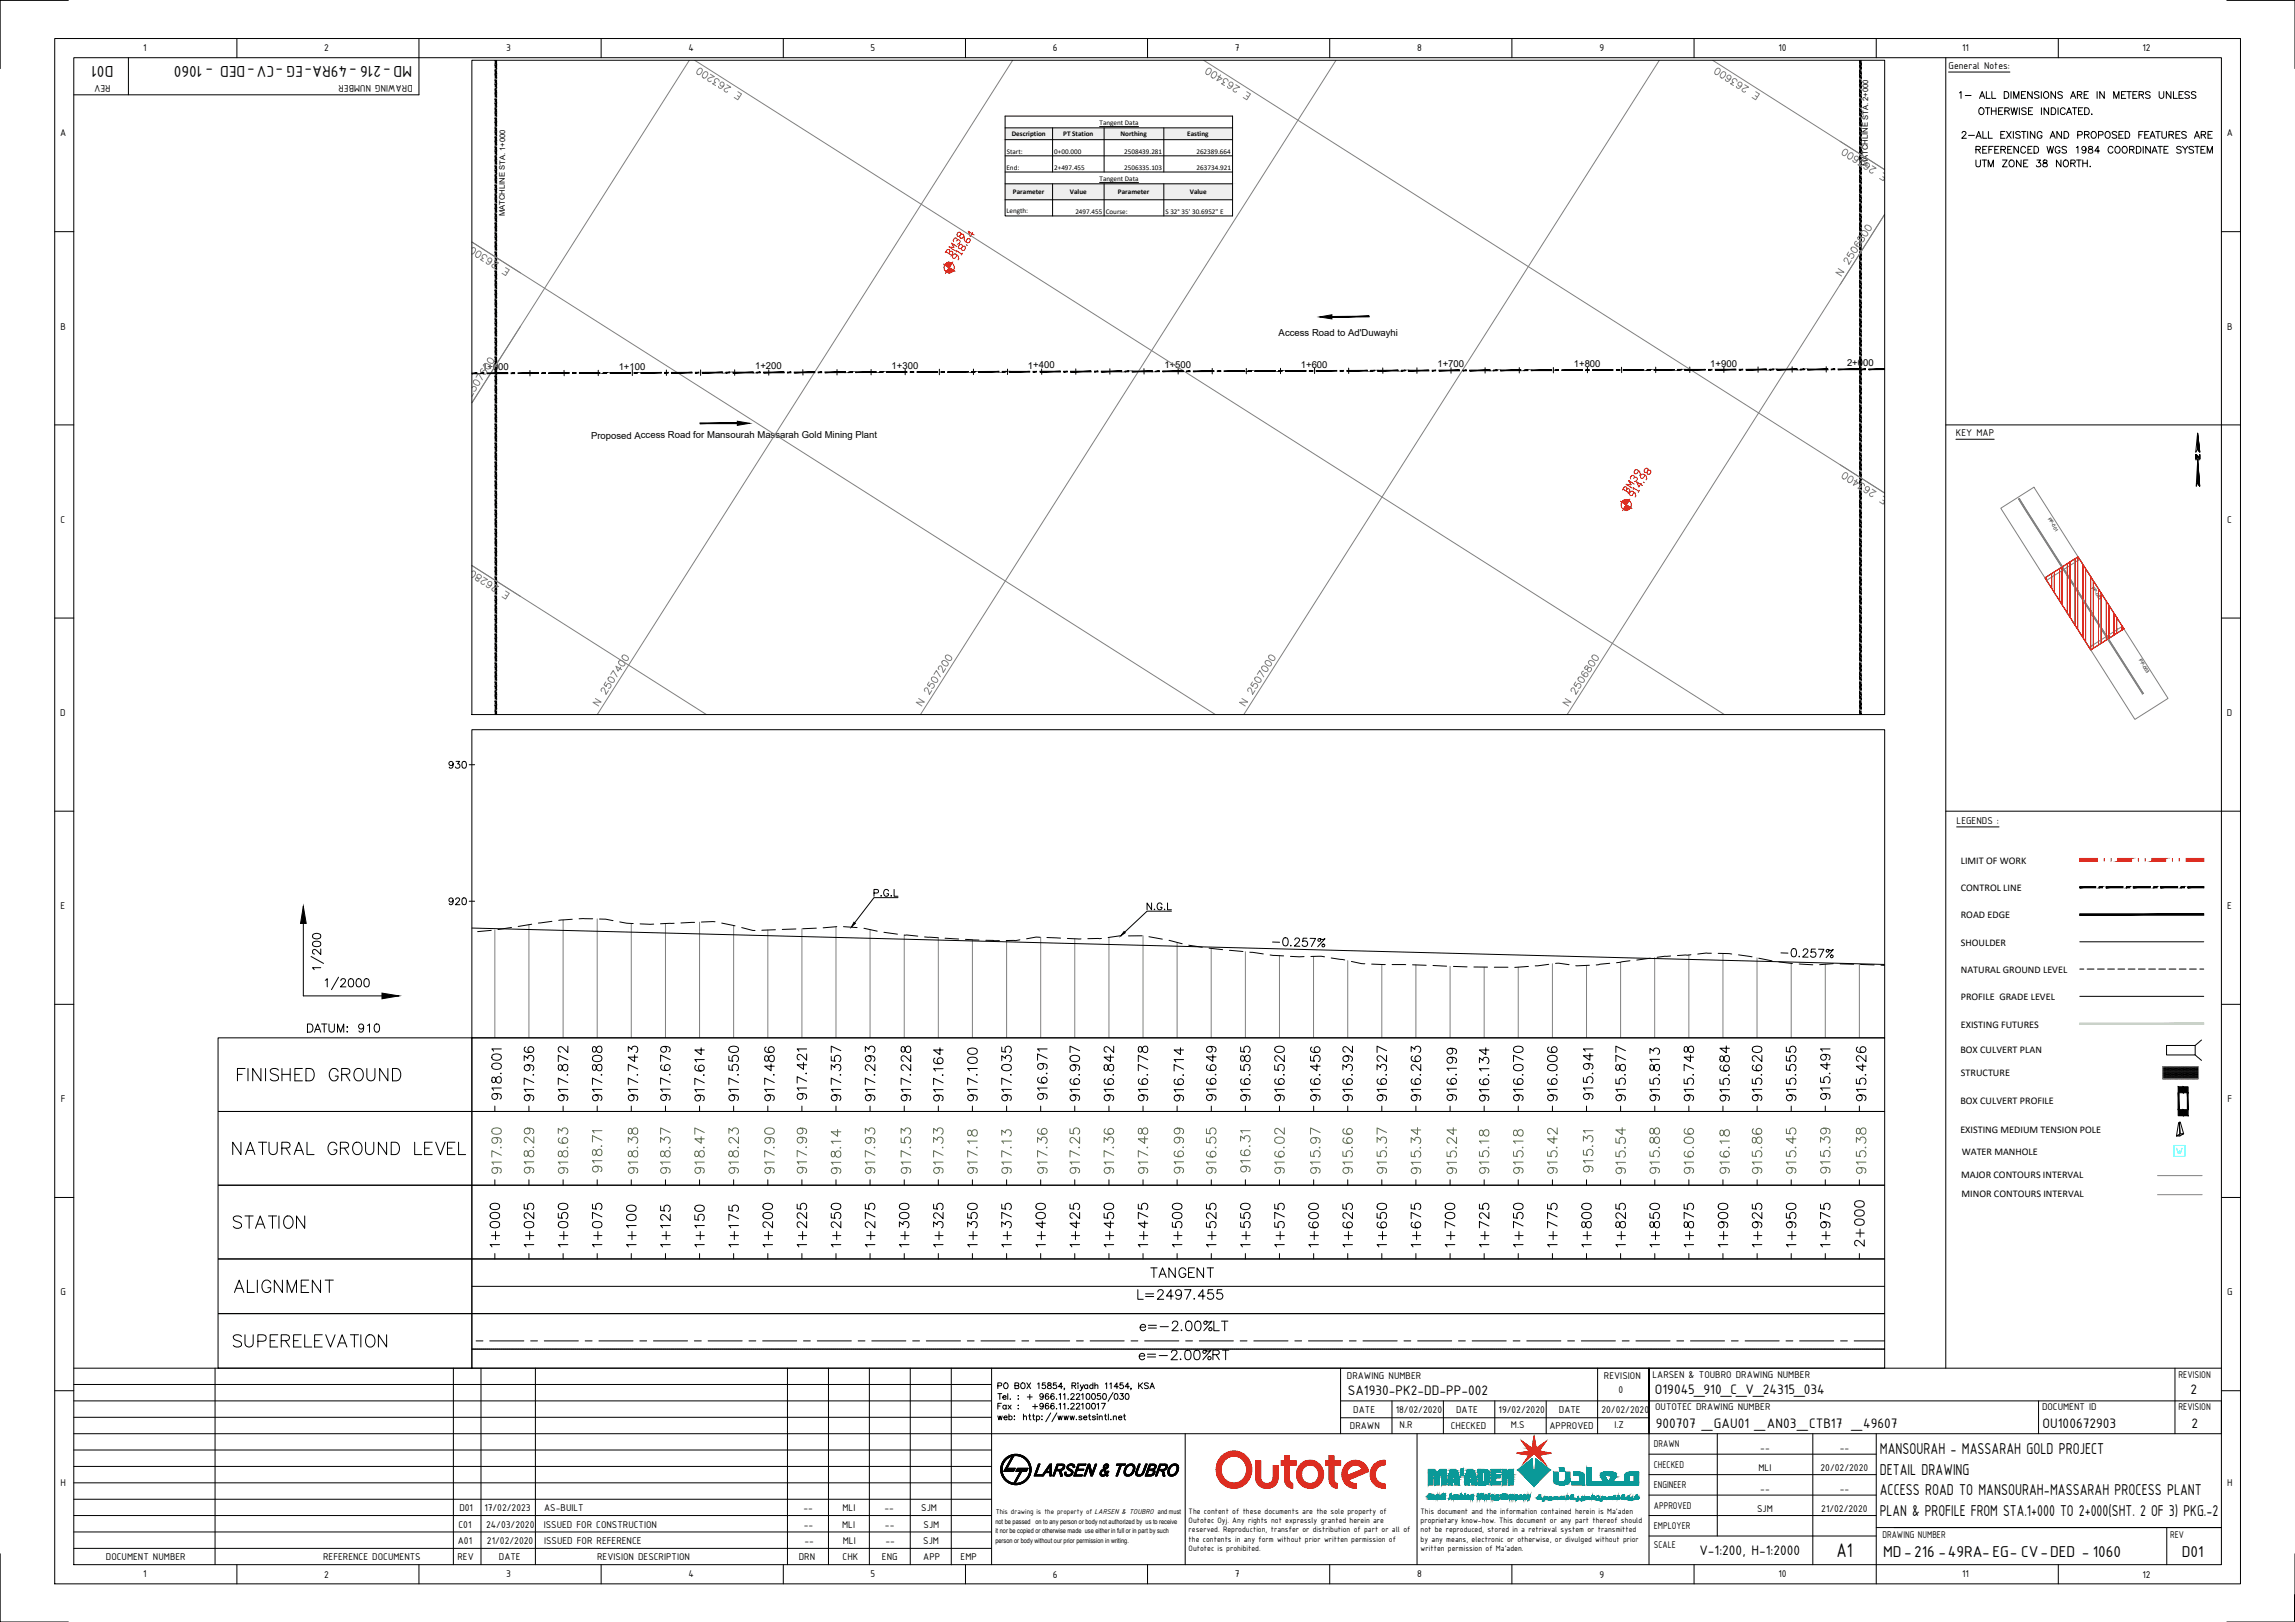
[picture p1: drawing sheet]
<svg xmlns="http://www.w3.org/2000/svg" width="841mm" height="594mm" viewBox="0 0 841 594" stroke-linecap="round" stroke-linejoin="round" font-family="sans-serif">
<defs><g id="words">
<g font-size="8.4">
<text x="119.9" y="356.3" transform="rotate(-90 119.9 356.3)">1/200</text>
<text x="118.2" y="363.7">1/2000</text>
<text x="86.1" y="397.2">FINISHED GROUND</text>
<text x="84.3" y="424">NATURAL GROUND LEVEL</text>
<text x="84.7" y="451.2">STATION</text>
<text x="84.7" y="494.6">SUPERELEVATION</text>
</g>
<text font-size="7.9" x="85" y="474.5">ALIGNMENT</text>
<text font-size="7.8" x="673" y="570.3">A1</text>
<g font-size="7.1">
<text x="184.9" y="403.9" transform="rotate(-90 184.9 403.9)">918.001</text>
<text x="196.8" y="404.3" transform="rotate(-90 196.8 404.3)">917.936</text>
<text x="209.2" y="404.3" transform="rotate(-90 209.2 404.3)">917.872</text>
<text x="221.9" y="404.3" transform="rotate(-90 221.9 404.3)">917.808</text>
<text x="234.9" y="404.3" transform="rotate(-90 234.9 404.3)">917.743</text>
<text x="246.9" y="404.3" transform="rotate(-90 246.9 404.3)">917.679</text>
<text x="259.3" y="404.6" transform="rotate(-90 259.3 404.6)">917.614</text>
<text x="272" y="404.3" transform="rotate(-90 272 404.3)">917.550</text>
<text x="285" y="404.3" transform="rotate(-90 285 404.3)">917.486</text>
<text x="309.4" y="404.3" transform="rotate(-90 309.4 404.3)">917.357</text>
<text x="321.7" y="404.3" transform="rotate(-90 321.7 404.3)">917.293</text>
<text x="335.1" y="404.3" transform="rotate(-90 335.1 404.3)">917.228</text>
<text x="346.8" y="404.6" transform="rotate(-90 346.8 404.6)">917.164</text>
<text x="359.5" y="404.3" transform="rotate(-90 359.5 404.3)">917.100</text>
<text x="371.8" y="404.3" transform="rotate(-90 371.8 404.3)">917.035</text>
<text x="384.9" y="403.9" transform="rotate(-90 384.9 403.9)">916.971</text>
<text x="396.9" y="404.3" transform="rotate(-90 396.9 404.3)">916.907</text>
<text x="409.2" y="404.3" transform="rotate(-90 409.2 404.3)">916.842</text>
<text x="421.9" y="404.3" transform="rotate(-90 421.9 404.3)">916.778</text>
<text x="435" y="404.6" transform="rotate(-90 435 404.6)">916.714</text>
<text x="447" y="404.3" transform="rotate(-90 447 404.3)">916.649</text>
<text x="459.3" y="404.3" transform="rotate(-90 459.3 404.3)">916.585</text>
<text x="472" y="404.3" transform="rotate(-90 472 404.3)">916.520</text>
<text x="485.1" y="404.3" transform="rotate(-90 485.1 404.3)">916.456</text>
<text x="496.7" y="404.3" transform="rotate(-90 496.7 404.3)">916.392</text>
<text x="509.4" y="404.3" transform="rotate(-90 509.4 404.3)">916.327</text>
<text x="521.8" y="404.3" transform="rotate(-90 521.8 404.3)">916.263</text>
<text x="535.2" y="404.3" transform="rotate(-90 535.2 404.3)">916.199</text>
<text x="546.8" y="404.6" transform="rotate(-90 546.8 404.6)">916.134</text>
<text x="559.5" y="404.3" transform="rotate(-90 559.5 404.3)">916.070</text>
<text x="571.9" y="404.3" transform="rotate(-90 571.9 404.3)">916.006</text>
<text x="584.9" y="403.9" transform="rotate(-90 584.9 403.9)">915.941</text>
<text x="596.9" y="404.3" transform="rotate(-90 596.9 404.3)">915.877</text>
<text x="609.2" y="404.3" transform="rotate(-90 609.2 404.3)">915.813</text>
<text x="621.9" y="404.3" transform="rotate(-90 621.9 404.3)">915.748</text>
<text x="635" y="404.6" transform="rotate(-90 635 404.6)">915.684</text>
<text x="647" y="404.3" transform="rotate(-90 647 404.3)">915.620</text>
<text x="659.3" y="404.3" transform="rotate(-90 659.3 404.3)">915.555</text>
<text x="685.1" y="404.3" transform="rotate(-90 685.1 404.3)">915.426</text>
<text x="196.8" y="457.9" transform="rotate(-90 196.8 457.9)">1+025</text>
<text x="209.2" y="457.9" transform="rotate(-90 209.2 457.9)">1+050</text>
<text x="221.9" y="457.9" transform="rotate(-90 221.9 457.9)">1+075</text>
<text x="234.2" y="457.9" transform="rotate(-90 234.2 457.9)">1+100</text>
<text x="246.9" y="457.9" transform="rotate(-90 246.9 457.9)">1+125</text>
<text x="259.3" y="457.9" transform="rotate(-90 259.3 457.9)">1+150</text>
<text x="272" y="457.9" transform="rotate(-90 272 457.9)">1+175</text>
<text x="284.3" y="457.9" transform="rotate(-90 284.3 457.9)">1+200</text>
<text x="309.4" y="457.9" transform="rotate(-90 309.4 457.9)">1+250</text>
<text x="321.7" y="457.9" transform="rotate(-90 321.7 457.9)">1+275</text>
<text x="334.4" y="457.9" transform="rotate(-90 334.4 457.9)">1+300</text>
<text x="346.8" y="457.9" transform="rotate(-90 346.8 457.9)">1+325</text>
<text x="359.5" y="457.9" transform="rotate(-90 359.5 457.9)">1+350</text>
<text x="371.8" y="457.9" transform="rotate(-90 371.8 457.9)">1+375</text>
<text x="396.9" y="457.9" transform="rotate(-90 396.9 457.9)">1+425</text>
<text x="409.2" y="457.9" transform="rotate(-90 409.2 457.9)">1+450</text>
<text x="421.9" y="457.9" transform="rotate(-90 421.9 457.9)">1+475</text>
<text x="434.3" y="457.9" transform="rotate(-90 434.3 457.9)">1+500</text>
<text x="447" y="457.9" transform="rotate(-90 447 457.9)">1+525</text>
<text x="459.3" y="457.9" transform="rotate(-90 459.3 457.9)">1+550</text>
<text x="472" y="457.9" transform="rotate(-90 472 457.9)">1+575</text>
<text x="484.4" y="457.9" transform="rotate(-90 484.4 457.9)">1+600</text>
<text x="496.7" y="457.9" transform="rotate(-90 496.7 457.9)">1+625</text>
<text x="509.4" y="457.9" transform="rotate(-90 509.4 457.9)">1+650</text>
<text x="521.8" y="457.9" transform="rotate(-90 521.8 457.9)">1+675</text>
<text x="534.5" y="457.9" transform="rotate(-90 534.5 457.9)">1+700</text>
<text x="546.8" y="457.9" transform="rotate(-90 546.8 457.9)">1+725</text>
<text x="559.5" y="457.9" transform="rotate(-90 559.5 457.9)">1+750</text>
<text x="571.9" y="457.9" transform="rotate(-90 571.9 457.9)">1+775</text>
<text x="596.9" y="457.9" transform="rotate(-90 596.9 457.9)">1+825</text>
<text x="609.2" y="457.9" transform="rotate(-90 609.2 457.9)">1+850</text>
<text x="621.9" y="457.9" transform="rotate(-90 621.9 457.9)">1+875</text>
<text x="634.3" y="457.9" transform="rotate(-90 634.3 457.9)">1+900</text>
<text x="647" y="457.9" transform="rotate(-90 647 457.9)">1+925</text>
<text x="659.3" y="457.9" transform="rotate(-90 659.3 457.9)">1+950</text>
<text x="684.4" y="457.6" transform="rotate(-90 684.4 457.6)">2+000</text>
<text x="420.9" y="469.2">TANGENT</text>
<text x="415.9" y="477">L=</text>
<text x="423.3" y="477">2497.455</text>
<text x="417" y="488.6">e=-2.00%%%LT</text>
<text x="416.6" y="499.2">e=-2.00%%%RT</text>
</g>
<g font-size="7.1" fill="#5f7f3f">
<text x="184.9" y="431.1" transform="rotate(-90 184.9 431.1)">917.90</text>
<text x="196.8" y="431.1" transform="rotate(-90 196.8 431.1)">918.29</text>
<text x="209.2" y="431.1" transform="rotate(-90 209.2 431.1)">918.63</text>
<text x="221.9" y="430.4" transform="rotate(-90 221.9 430.4)">918.71</text>
<text x="234.9" y="431.1" transform="rotate(-90 234.9 431.1)">918.38</text>
<text x="246.9" y="431.1" transform="rotate(-90 246.9 431.1)">918.37</text>
<text x="259.3" y="431.1" transform="rotate(-90 259.3 431.1)">918.47</text>
<text x="272" y="431.1" transform="rotate(-90 272 431.1)">918.23</text>
<text x="285" y="431.1" transform="rotate(-90 285 431.1)">917.90</text>
<text x="309.4" y="431.1" transform="rotate(-90 309.4 431.1)">918.14</text>
<text x="321.7" y="431.1" transform="rotate(-90 321.7 431.1)">917.93</text>
<text x="335.1" y="431.1" transform="rotate(-90 335.1 431.1)">917.53</text>
<text x="346.8" y="431.1" transform="rotate(-90 346.8 431.1)">917.33</text>
<text x="359.5" y="431.1" transform="rotate(-90 359.5 431.1)">917.18</text>
<text x="371.8" y="431.1" transform="rotate(-90 371.8 431.1)">917.13</text>
<text x="384.9" y="431.1" transform="rotate(-90 384.9 431.1)">917.36</text>
<text x="396.9" y="431.1" transform="rotate(-90 396.9 431.1)">917.25</text>
<text x="409.2" y="431.1" transform="rotate(-90 409.2 431.1)">917.36</text>
<text x="421.9" y="431.1" transform="rotate(-90 421.9 431.1)">917.48</text>
<text x="435" y="431.1" transform="rotate(-90 435 431.1)">916.99</text>
<text x="447" y="431.1" transform="rotate(-90 447 431.1)">916.55</text>
<text x="459.3" y="430.4" transform="rotate(-90 459.3 430.4)">916.31</text>
<text x="472" y="431.1" transform="rotate(-90 472 431.1)">916.02</text>
<text x="485.1" y="431.1" transform="rotate(-90 485.1 431.1)">915.97</text>
<text x="496.7" y="431.1" transform="rotate(-90 496.7 431.1)">915.66</text>
<text x="509.4" y="431.1" transform="rotate(-90 509.4 431.1)">915.37</text>
<text x="521.8" y="431.1" transform="rotate(-90 521.8 431.1)">915.34</text>
<text x="535.2" y="431.1" transform="rotate(-90 535.2 431.1)">915.24</text>
<text x="546.8" y="431.1" transform="rotate(-90 546.8 431.1)">915.18</text>
<text x="559.5" y="431.1" transform="rotate(-90 559.5 431.1)">915.18</text>
<text x="571.9" y="431.1" transform="rotate(-90 571.9 431.1)">915.42</text>
<text x="584.9" y="430.4" transform="rotate(-90 584.9 430.4)">915.31</text>
<text x="596.9" y="431.1" transform="rotate(-90 596.9 431.1)">915.54</text>
<text x="609.2" y="431.1" transform="rotate(-90 609.2 431.1)">915.88</text>
<text x="621.9" y="431.1" transform="rotate(-90 621.9 431.1)">916.06</text>
<text x="635" y="431.1" transform="rotate(-90 635 431.1)">916.18</text>
<text x="647" y="431.1" transform="rotate(-90 647 431.1)">915.86</text>
<text x="659.3" y="431.1" transform="rotate(-90 659.3 431.1)">915.45</text>
<text x="685.1" y="431.1" transform="rotate(-90 685.1 431.1)">915.38</text>
</g>
<g font-size="6.6">
<text x="296.7" y="403.9" transform="rotate(-90 296.7 403.9)">917.421</text>
<text x="671.7" y="403.9" transform="rotate(-90 671.7 403.9)">915.491</text>
<text x="184.1" y="457.9" transform="rotate(-90 184.1 457.9)">1+000</text>
<text x="296.7" y="457.9" transform="rotate(-90 296.7 457.9)">1+225</text>
<text x="384.2" y="457.9" transform="rotate(-90 384.2 457.9)">1+400</text>
<text x="584.2" y="457.9" transform="rotate(-90 584.2 457.9)">1+800</text>
<text x="671.7" y="457.9" transform="rotate(-90 671.7 457.9)">1+975</text>
</g>
<g font-size="6.6" fill="#5f7f3f">
<text x="296.7" y="431.1" transform="rotate(-90 296.7 431.1)">917.99</text>
<text x="671.7" y="431.1" transform="rotate(-90 671.7 431.1)">915.39</text>
</g>
<g font-size="6.2">
<text x="41.6" y="24.1" transform="rotate(180 41.6 24.1)">D01</text>
<text x="151" y="24.1" transform="rotate(180 151 24.1)">MD-216 -49RA-EG -CV-DED - 1060</text>
<text x="723.2" y="57.5">REFERENCED WGS 1984 COORDINATE SYSTEM</text>
<text x="111.8" y="379.2">DATUM: 910</text>
<text x="688.9" y="532.6">MANSOURAH - MASSARAH GOLD PROJECT</text>
<text x="688.8" y="540.1">DETAIL DRAWING</text>
<text x="688.8" y="547.6">ACCESS ROAD TO MANSOURAH-MASSARAH PROCESS PLANT</text>
<text x="688.8" y="555.1">PLAN &amp; PROFILE FROM STA.1+000 TO 2+000(SHT. 2 OF 3) PKG.-2</text>
<text x="690.1" y="570.1">MD-216 -49RA-EG- CV-DED - 1060</text>
<text x="799.5" y="570.1">D01</text>
</g>
<g font-size="5.7">
<text x="717.2" y="37.4">1- ALL DIMENSIONS ARE IN METERS UNLESS</text>
<text x="724.3" y="43">OTHERWISE INDICATED.</text>
<text x="717.9" y="51.9">2-ALL EXISTING AND PROPOSED FEATURES ARE</text>
<text x="723.2" y="62.4">UTM ZONE 38 NORTH.</text>
<text x="163.7" y="282.6">930</text>
<text x="163.7" y="332.7">920</text>
</g>
<g font-size="5.4">
<text x="493.9" y="511.1">SA1930-PK2-DD-PP-002</text>
<text x="606.5" y="510.6">O19045_910_C_V_24315_034</text>
<text x="802.7" y="510.6">2</text>
<text x="606.8" y="523.1">900707 _GAU01 _AN03_CTB17 _49607</text>
<text x="748.5" y="523.1">OU100672903</text>
<text x="803" y="523.1">2</text>
<text x="622.8" y="569.7">V-1:200, H-1:2000</text>
</g>
<g font-size="3.9">
<text x="52.5" y="18.8">1</text>
<text x="118.8" y="18.9">2</text>
<text x="185.5" y="18.7">3</text>
<text x="252.3" y="18.8">4</text>
<text x="319" y="18.7">5</text>
<text x="385.9" y="18.8">6</text>
<text x="452.6" y="18.8">7</text>
<text x="519.3" y="18.8">8</text>
<text x="586.1" y="18.7">9</text>
<text x="651.7" y="18.8">10</text>
<text x="719.1" y="18.8">11</text>
<text x="785.1" y="18.9">12</text>
<text x="714.1" y="25.4">General Notes:</text>
<text x="40.5" y="31" transform="rotate(180 40.5 31)">REV</text>
<text x="151.2" y="31" transform="rotate(180 151.2 31)">DRAWING NUMBER</text>
<text x="22" y="50">A</text>
<text x="816" y="50">A</text>
<text x="22.2" y="120.7">B</text>
<text x="816.2" y="120.7">B</text>
<text x="716.8" y="159.9">KEY MAP</text>
<text x="22.2" y="191.4">C</text>
<text x="816.2" y="191.4">C</text>
<text x="22.1" y="262.2">D</text>
<text x="816.1" y="262.2">D</text>
<text x="717" y="301.9">LEGENDS :</text>
<text x="22.2" y="333">E</text>
<text x="816.2" y="333">E</text>
<text x="22.3" y="403.7">F</text>
<text x="816.3" y="403.7">F</text>
<text x="22.2" y="474.4">G</text>
<text x="816.2" y="474.4">G</text>
<text x="493.6" y="505.2">DRAWING NUMBER</text>
<text x="587.8" y="505.2">REVISION</text>
<text x="605.6" y="504.6">LARSEN &amp; TOUBRO DRAWING NUMBER</text>
<text x="798.3" y="504.6">REVISION</text>
<text x="593.1" y="510.1">0</text>
<text x="495.9" y="517.5">DATE</text>
<text x="511.5" y="517.5">18/02/2020</text>
<text x="533.6" y="517.5">DATE</text>
<text x="549.2" y="517.5">19/02/2020</text>
<text x="571.3" y="517.5">DATE</text>
<text x="586.9" y="517.5">20/02/2020</text>
<text x="606.5" y="516.6">OUTOTEC DRAWING NUMBER</text>
<text x="748.3" y="516.6">DOCUMENT ID</text>
<text x="798.3" y="516.6">REVISION</text>
<text x="494.7" y="523.3">DRAWN</text>
<text x="512.9" y="523">N.R</text>
<text x="531.7" y="523.3">CHECKED</text>
<text x="553.7" y="523">M.S</text>
<text x="567.8" y="523.3">APPROVED</text>
<text x="591.6" y="523">I.Z</text>
<text x="606.1" y="530.1">DRAWN</text>
<text x="645.1" y="531.3">--</text>
<text x="674.2" y="531.3">--</text>
<text x="606.1" y="537.6">CHECKED</text>
<text x="644.4" y="538.8">MLI</text>
<text x="667.2" y="538.8">20/02/2020</text>
<text x="22.2" y="544.2">H</text>
<text x="606.1" y="545.1">ENGINEER</text>
<text x="816.2" y="544.2">H</text>
<text x="645.1" y="546.4">--</text>
<text x="674.2" y="546.4">--</text>
<text x="168.3" y="553.3">D01</text>
<text x="177.5" y="553.3">17/02/2023</text>
<text x="199.4" y="553.3">AS-BUILT</text>
<text x="294.5" y="553.3">--</text>
<text x="308.7" y="553.3">MLI</text>
<text x="324.1" y="553.3">--</text>
<text x="337.6" y="553.3">SJM</text>
<text x="606.1" y="552.6">APPROVED</text>
<text x="643.9" y="553.9">SJM</text>
<text x="667.4" y="553.9">21/02/2020</text>
<text x="168" y="559.6">C01</text>
<text x="178.1" y="559.6">24/03/2020</text>
<text x="199.2" y="559.6">ISSUED FOR CONSTRUCTION</text>
<text x="294.5" y="559.6">--</text>
<text x="308.6" y="559.6">MLI</text>
<text x="324.3" y="559.6">--</text>
<text x="338.4" y="559.6">SJM</text>
<text x="606.1" y="560.1">EMPLOYER</text>
<text x="689.8" y="563.2">DRAWING NUMBER</text>
<text x="795.3" y="563.2">REV</text>
<text x="167.8" y="565.6">A01</text>
<text x="178.5" y="565.6">21/02/2020</text>
<text x="199.4" y="565.6">ISSUED FOR REFERENCE</text>
<text x="294.8" y="565.6">--</text>
<text x="308.8" y="565.6">MLI</text>
<text x="324.5" y="565.6">--</text>
<text x="338.4" y="565.6">SJM</text>
<text x="606.1" y="567">SCALE</text>
<text x="38.8" y="571.3">DOCUMENT NUMBER</text>
<text x="118.4" y="571.3">REFERENCE DOCUMENTS</text>
<text x="167.7" y="571.3">REV</text>
<text x="182.8" y="571.3">DATE</text>
<text x="218.8" y="571.3">REVISION DESCRIPTION</text>
<text x="292.7" y="571.3">DRN</text>
<text x="308.8" y="571.3">CHK</text>
<text x="323.2" y="571.3">ENG</text>
<text x="338.4" y="571.3">APP</text>
<text x="352" y="571.3">EMP</text>
<text x="52.5" y="577.7">1</text>
<text x="118.8" y="577.8">2</text>
<text x="185.5" y="577.7">3</text>
<text x="252.3" y="577.7">4</text>
<text x="319" y="577.7">5</text>
<text x="385.9" y="577.8">6</text>
<text x="452.6" y="577.7">7</text>
<text x="519.3" y="577.7">8</text>
<text x="586.1" y="577.9">9</text>
<text x="651.7" y="577.7">10</text>
<text x="719.1" y="577.7">11</text>
<text x="785.1" y="577.8">12</text>
</g>
<g font-size="3.7">
<text x="718.6" y="316.4">LIMIT OF WORK</text>
<text x="718.6" y="326.4">CONTROL LINE</text>
<text x="718.6" y="336.4">ROAD EDGE</text>
<text x="718.6" y="346.4">SHOULDER</text>
<text x="718.6" y="356.4">NATURAL GROUND LEVEL</text>
<text x="718.6" y="366.4">PROFILE GRADE LEVEL</text>
<text x="718.6" y="376.4">EXISTING FUTURES</text>
<text x="718.4" y="385.8">BOX CULVERT PLAN</text>
<text x="718.6" y="394.1">STRUCTURE</text>
<text x="718.4" y="404.5">BOX CULVERT PROFILE</text>
<text x="718.4" y="414.8">EXISTING MEDIUM TENSION POLE</text>
<text x="718.9" y="422.9">WATER MANHOLE</text>
<text x="718.7" y="431.3">MAJOR CONTOURS INTERVAL</text>
<text x="718.8" y="438.5">MINOR CONTOURS INTERVAL</text>
</g>
<g font-size="3.5">
<text x="694" y="113.3" transform="rotate(-90 694 113.3)">11.60</text>
<text x="468.6" y="123.1">Access Road to Ad'Duwayhi</text>
<text x="176.7" y="135.6">1+000</text>
<text x="226.7" y="135.4">1+100</text>
<text x="276.7" y="135.3">1+200</text>
<text x="326.7" y="135.1">1+300</text>
<text x="376.7" y="135">1+400</text>
<text x="426.7" y="134.8">1+500</text>
<text x="476.7" y="134.7">1+600</text>
<text x="526.7" y="134.5">1+700</text>
<text x="576.7" y="134.4">1+800</text>
<text x="626.7" y="134.3">1+900</text>
<text x="676.9" y="134.1">2+000</text>
<text x="216.6" y="160.7">Proposed Access Road for Mansourah Massarah Gold Mining Plant</text>
</g>
<g font-size="3.1">
<text x="435.6" y="554.6">The content of these documents are the sole property of</text>
<text x="435.6" y="557.9">Outotec Oyj. Any rights not expressly granted herein are</text>
<text x="520.6" y="554.6">This document and the information contained herein is Ma'aden</text>
<text x="520.6" y="557.9">proprietary know-how. This document or any part thereof should</text>
<text x="435.6" y="561.3">reserved. Reproduction, transfer or distribution of part or all of</text>
<text x="520.6" y="561.3">not be reproduced, stored in a retrieval system or transmitted</text>
<text x="435.6" y="564.6">the contents in any form without prior written permission of</text>
<text x="435.6" y="567.9">Outotec is prohibited.</text>
<text x="520.6" y="564.6">by any means, electronic or otherwise, or divulged without prior</text>
<text x="520.6" y="567.9">written permission of Ma'aden.</text>
</g>
<g font-size="2.8">
<text x="684.4" y="61" transform="rotate(-90 684.4 61)">MATCHLINE STA. 2+000</text>
<text x="184.9" y="79.2" transform="rotate(-90 184.9 79.2)">MATCHLINE STA. 1+000</text>
<text x="364.9" y="554.4">This drawing is the property of LARSEN &amp; TOUBRO and must</text>
</g>
<g font-size="2.6">
<text x="403" y="45.6">Tangent Data</text>
<text x="370.8" y="49.6">Description</text>
<text x="389.6" y="49.8">PT Station</text>
<text x="410.6" y="49.6">Northing</text>
<text x="435.1" y="49.6">Easting</text>
<text x="369" y="56.3">Start:</text>
<text x="386.4" y="56.3">0+00.000</text>
<text x="412" y="56.3">2508439.281</text>
<text x="438.4" y="56.3">262389.664</text>
<text x="368.8" y="62.2">End:</text>
<text x="386.3" y="62.2">2+497.455</text>
<text x="412" y="62.2">2506335.103</text>
<text x="438.5" y="62.2">263734.921</text>
<text x="371.2" y="71">Parameter</text>
<text x="392.1" y="71.1">Value</text>
<text x="403" y="66.1">Tangent Data</text>
<text x="409.7" y="71">Parameter</text>
<text x="436" y="71.1">Value</text>
<text x="368.8" y="77.9">Length:</text>
<text x="394.1" y="78.4">2497.455</text>
<text x="405.2" y="78.4">Course:</text>
<text x="427.1" y="78.4">S 32° 35' 30.6952&quot; E</text>
</g>
<g font-size="2.5">
<text x="364.8" y="558">not be passed on to any person or body not authorized by us to receive</text>
<text x="364.8" y="561.7">it nor be copied or otherwise made use either in full or in part by such</text>
<text x="364.8" y="565.2">person or body without our prior permission in writing.</text>
</g>
<g font-size="1.7">
<text x="750.5" y="190" transform="rotate(58 750.5 190)">PP-001</text>
<text x="766.4" y="215.2" transform="rotate(58 766.4 215.2)">PP-002</text>
<text x="783.8" y="241.9" transform="rotate(59 783.8 241.9)">PP-003</text>
</g>
</g></defs>
<!-- layer: MATCHLINE -->
<g fill="#000" stroke="#000" stroke-width=".37">
<path d="M181.5 22.1v1.3h.5zM181.5 22.1h.5v1.3z"/>
<path d="M181.5 23.9l.5 1v-1zM181.5 23.9l.5 1h-.5z"/>
<path d="M181.5 25.9l.5 1v-1zM181.5 25.9l.5 1h-.5z"/>
<path d="M181.5 27.4l.5 1v-1zM181.5 27.4l.5 1h-.5z"/>
<path d="M181.5 29.4l.5 1v-1zM181.5 29.4l.5 1h-.5z"/>
<path d="M181.5 30.9l.5 1v-1zM181.5 30.9l.5 1h-.5z"/>
<path d="M181.5 32.9l.5 1v-1zM181.5 32.9l.5 1h-.5z"/>
<path d="M181.5 34.4l.5 1v-1zM181.5 34.4l.5 1h-.5z"/>
<path d="M181.5 36.4l.5 1v-1zM181.5 36.4l.5 1h-.5z"/>
<path d="M181.5 37.9l.5 1v-1zM181.5 37.9l.5 1h-.5z"/>
<path d="M181.5 39.9l.5 1v-1zM181.5 39.9l.5 1h-.5z"/>
<path d="M681.5 22.2l.5 1.3v-1.3zM681.5 22.2l.5 1.3h-.5z"/>
<path d="M681.5 24l.5 1v-1zM681.5 24l.5 1h-.5z"/>
<path d="M681.5 26l.5 1v-1zM681.5 26l.5 1h-.5z"/>
<path d="M681.5 27.5l.5 1v-1zM681.5 27.5l.5 1h-.5z"/>
<path d="M681.5 29.5l.5 1v-1zM681.5 29.5l.5 1h-.5z"/>
<path d="M681.5 31l.5 1v-1zM681.5 31l.5 1h-.5z"/>
<path d="M681.5 33l.5 1v-1zM681.5 33l.5 1h-.5z"/>
<path d="M681.5 34.5l.5 1v-1zM681.5 34.5l.5 1h-.5z"/>
<path d="M681.5 36.5l.5 1v-1zM681.5 36.5l.5 1h-.5z"/>
<path d="M681.5 38l.5 1v-1zM681.5 38l.5 1h-.5z"/>
<path d="M681.5 40l.5 1v-1zM681.5 40l.5 1h-.5z"/>
<path d="M181.5 41.4l.5 1v-1zM181.5 41.4l.5 1h-.5z"/>
<path d="M181.5 43.4l.5 1v-1zM181.5 43.4l.5 1h-.5z"/>
<path d="M181.5 44.9l.5 1v-1zM181.5 44.9l.5 1h-.5z"/>
<path d="M181.5 46.9l.5 1v-1zM181.5 46.9l.5 1h-.5z"/>
<path d="M181.5 48.4l.5 1v-1zM181.5 48.4l.5 1h-.5z"/>
<path d="M181.5 50.4l.5 1v-1zM181.5 50.4l.5 1h-.5z"/>
<path d="M181.5 51.9l.5 1v-1zM181.5 51.9l.5 1h-.5z"/>
<path d="M181.5 53.9l.5 1v-1zM181.5 53.9l.5 1h-.5z"/>
<path d="M181.5 55.4l.5 1v-1zM181.5 55.4l.5 1h-.5z"/>
<path d="M181.5 57.4l.5 1v-1zM181.5 57.4l.5 1h-.5z"/>
<path d="M181.5 58.9l.5 1v-1zM181.5 58.9l.5 1h-.5z"/>
<path d="M681.5 41.5l.5 1v-1zM681.5 41.5l.5 1h-.5z"/>
<path d="M681.5 43.5l.5 1v-1zM681.5 43.5l.5 1h-.5z"/>
<path d="M681.5 45l.5 1v-1zM681.5 45l.5 1h-.5z"/>
<path d="M681.5 47l.5 1v-1zM681.5 47l.5 1h-.5z"/>
<path d="M681.5 48.5l.5 1v-1zM681.5 48.5l.5 1h-.5z"/>
<path d="M681.5 50.5l.5 1v-1zM681.5 50.5l.5 1h-.5z"/>
<path d="M681.5 52l.5 1v-1zM681.5 52l.5 1h-.5z"/>
<path d="M681.5 54l.5 1v-1zM681.5 54l.5 1h-.5z"/>
<path d="M681.5 55.5l.5 1v-1zM681.5 55.5l.5 1h-.5z"/>
<path d="M681.5 57.5l.5 1v-1zM681.5 57.5l.5 1h-.5z"/>
<path d="M681.5 59l.5 1v-1zM681.5 59l.5 1h-.5z"/>
<path d="M181.5 60.9l.5 1v-1zM181.5 60.9l.5 1h-.5z"/>
<path d="M181.5 62.4l.5 1v-1zM181.5 62.4l.5 1h-.5z"/>
<path d="M181.5 64.4l.5 1v-1zM181.5 64.4l.5 1h-.5z"/>
<path d="M181.5 65.9l.5 1v-1zM181.5 65.9l.5 1h-.5z"/>
<path d="M181.5 67.9l.5 1v-1zM181.5 67.9l.5 1h-.5z"/>
<path d="M181.5 69.4l.5 1v-1zM181.5 69.4l.5 1h-.5z"/>
<path d="M181.5 71.4l.5 1v-1zM181.5 71.4l.5 1h-.5z"/>
<path d="M181.5 72.9l.5 1v-1zM181.5 72.9l.5 1h-.5z"/>
<path d="M181.5 74.9l.5 1v-1zM181.5 74.9l.5 1h-.5z"/>
<path d="M181.5 76.4l.5 1v-1zM181.5 76.4l.5 1h-.5z"/>
<path d="M181.5 78.4l.5 1v-1zM181.5 78.4l.5 1h-.5z"/>
<path d="M181.5 79.9l.5 1v-1zM181.5 79.9l.5 1h-.5z"/>
<path d="M681.5 61l.5 1v-1zM681.5 61l.5 1h-.5z"/>
<path d="M681.5 62.5l.5 1v-1zM681.5 62.5l.5 1h-.5z"/>
<path d="M681.5 64.5l.5 1v-1zM681.5 64.5l.5 1h-.5z"/>
<path d="M681.5 66l.5 1v-1zM681.5 66l.5 1h-.5z"/>
<path d="M681.5 68l.5 1v-1zM681.5 68l.5 1h-.5z"/>
<path d="M681.5 69.5l.5 1v-1zM681.5 69.5l.5 1h-.5z"/>
<path d="M681.5 71.5l.5 1v-1zM681.5 71.5l.5 1h-.5z"/>
<path d="M681.5 73l.5 1v-1zM681.5 73l.5 1h-.5z"/>
<path d="M681.5 75l.5 1v-1zM681.5 75l.5 1h-.5z"/>
<path d="M681.5 76.5l.5 1v-1zM681.5 76.5l.5 1h-.5z"/>
<path d="M681.5 78.5l.5 1v-1zM681.5 78.5l.5 1h-.5z"/>
<path d="M681.5 80l.5 1v-1zM681.5 80l.5 1h-.5z"/>
<path d="M181.5 81.9l.5 1v-1zM181.5 81.9l.5 1h-.5z"/>
<path d="M181.5 83.4l.5 1v-1zM181.5 83.4l.5 1h-.5z"/>
<path d="M181.5 85.4l.5 1v-1zM181.5 85.4l.5 1h-.5z"/>
<path d="M181.5 86.9l.5 1v-1zM181.5 86.9l.5 1h-.5z"/>
<path d="M181.5 88.9l.5 1v-1zM181.5 88.9l.5 1h-.5z"/>
<path d="M181.5 90.4l.5 1v-1zM181.5 90.4l.5 1h-.5z"/>
<path d="M181.5 92.4l.5 1v-1zM181.5 92.4l.5 1h-.5z"/>
<path d="M181.5 93.9l.5 1v-1zM181.5 93.9l.5 1h-.5z"/>
<path d="M181.5 95.9l.5 1v-1zM181.5 95.9l.5 1h-.5z"/>
<path d="M181.5 97.4l.5 1v-1zM181.5 97.4l.5 1h-.5z"/>
<path d="M181.5 99.4l.5 1v-1zM181.5 99.4l.5 1h-.5z"/>
<path d="M681.5 82l.5 1v-1zM681.5 82l.5 1h-.5z"/>
<path d="M681.5 83.5l.5 1v-1zM681.5 83.5l.5 1h-.5z"/>
<path d="M681.5 85.5l.5 1v-1zM681.5 85.5l.5 1h-.5z"/>
<path d="M681.5 87l.5 1v-1zM681.5 87l.5 1h-.5z"/>
<path d="M681.5 89l.5 1v-1zM681.5 89l.5 1h-.5z"/>
<path d="M681.5 90.5l.5 1v-1zM681.5 90.5l.5 1h-.5z"/>
<path d="M681.5 92.5l.5 1v-1zM681.5 92.5l.5 1h-.5z"/>
<path d="M681.5 94l.5 1v-1zM681.5 94l.5 1h-.5z"/>
<path d="M681.5 96l.5 1v-1zM681.5 96l.5 1h-.5z"/>
<path d="M681.5 97.5l.5 1v-1zM681.5 97.5l.5 1h-.5z"/>
<path d="M681.5 99.5l.5 1v-1zM681.5 99.5l.5 1h-.5z"/>
<path d="M181.5 100.9l.5 1v-1zM181.5 100.9l.5 1h-.5z"/>
<path d="M181.5 102.9l.5 1v-1zM181.5 102.9l.5 1h-.5z"/>
<path d="M181.5 104.4l.5 1v-1zM181.5 104.4l.5 1h-.5z"/>
<path d="M181.5 106.4l.5 1v-1zM181.5 106.4l.5 1h-.5z"/>
<path d="M181.5 107.9l.5 1v-1zM181.5 107.9l.5 1h-.5z"/>
<path d="M181.5 109.9l.5 1v-1zM181.5 109.9l.5 1h-.5z"/>
<path d="M181.5 111.4l.5 1v-1zM181.5 111.4l.5 1h-.5z"/>
<path d="M181.5 113.4l.5 1v-1zM181.5 113.4l.5 1h-.5z"/>
<path d="M181.5 114.9l.5 1v-1zM181.5 114.9l.5 1h-.5z"/>
<path d="M181.5 116.9l.5 1v-1zM181.5 116.9l.5 1h-.5z"/>
<path d="M181.5 118.4l.5 1v-1zM181.5 118.4l.5 1h-.5z"/>
<path d="M681.5 101l.5 1v-1zM681.5 101l.5 1h-.5z"/>
<path d="M681.5 103l.5 1v-1zM681.5 103l.5 1h-.5z"/>
<path d="M681.5 104.5l.5 1v-1zM681.5 104.5l.5 1h-.5z"/>
<path d="M681.5 106.5l.5 1v-1zM681.5 106.5l.5 1h-.5z"/>
<path d="M681.5 108l.5 1v-1zM681.5 108l.5 1h-.5z"/>
<path d="M681.5 110l.5 1v-1zM681.5 110l.5 1h-.5z"/>
<path d="M681.5 111.5l.5 1v-1zM681.5 111.5l.5 1h-.5z"/>
<path d="M681.5 113.5l.5 1v-1zM681.5 113.5l.5 1h-.5z"/>
<path d="M681.5 115l.5 1v-1zM681.5 115l.5 1h-.5z"/>
<path d="M681.5 117l.5 1v-1zM681.5 117l.5 1h-.5z"/>
<path d="M681.5 118.5l.5 1v-1zM681.5 118.5l.5 1h-.5z"/>
<path d="M181.5 120.4l.5 1v-1zM181.5 120.4l.5 1h-.5z"/>
<path d="M181.5 121.9l.5 1v-1zM181.5 121.9l.5 1h-.5z"/>
<path d="M181.5 123.9l.5 1v-1zM181.5 123.9l.5 1h-.5z"/>
<path d="M181.5 125.4l.5 1v-1zM181.5 125.4l.5 1h-.5z"/>
<path d="M181.5 127.4l.5 1v-1zM181.5 127.4l.5 1h-.5z"/>
<path d="M181.5 128.9l.5 1v-1zM181.5 128.9l.5 1h-.5z"/>
<path d="M181.5 130.9l.5 1v-1zM181.5 130.9l.5 1h-.5z"/>
<path d="M181.5 132.4l.5 1v-1zM181.5 132.4l.5 1h-.5z"/>
<path d="M181.5 134.4l.5 1v-1zM181.5 134.4l.5 1h-.5z"/>
<path d="M181.5 135.9l.5 1v-1zM181.5 135.9l.5 1h-.5z"/>
<path d="M181.5 137.9l.5 1v-1zM181.5 137.9l.5 1h-.5z"/>
<path d="M181.5 139.4l.5 1v-1zM181.5 139.4l.5 1h-.5z"/>
<path d="M681.5 120.5l.5 1v-1zM681.5 120.5l.5 1h-.5z"/>
<path d="M681.5 122l.5 1v-1zM681.5 122l.5 1h-.5z"/>
<path d="M681.5 124l.5 1v-1zM681.5 124l.5 1h-.5z"/>
<path d="M681.5 125.5l.5 1v-1zM681.5 125.5l.5 1h-.5z"/>
<path d="M681.5 127.5l.5 1v-1zM681.5 127.5l.5 1h-.5z"/>
<path d="M681.5 129l.5 1v-1zM681.5 129l.5 1h-.5z"/>
<path d="M681.5 131l.5 1v-1zM681.5 131l.5 1h-.5z"/>
<path d="M681.5 132.5l.5 1v-1zM681.5 132.5l.5 1h-.5z"/>
<path d="M681.5 134.5l.5 1v-1zM681.5 134.5l.5 1h-.5z"/>
<path d="M681.5 136l.5 1v-1zM681.5 136l.5 1h-.5z"/>
<path d="M681.5 138l.5 1v-1zM681.5 138l.5 1h-.5z"/>
<path d="M681.5 139.5l.5 1v-1zM681.5 139.5l.5 1h-.5z"/>
<path d="M181.5 141.4l.5 1v-1zM181.5 141.4l.5 1h-.5z"/>
<path d="M181.5 142.9l.5 1v-1zM181.5 142.9l.5 1h-.5z"/>
<path d="M181.5 144.9l.5 1v-1zM181.5 144.9l.5 1h-.5z"/>
<path d="M181.5 146.4l.5 1v-1zM181.5 146.4l.5 1h-.5z"/>
<path d="M181.5 148.4l.5 1v-1zM181.5 148.4l.5 1h-.5z"/>
<path d="M181.5 149.9l.5 1v-1zM181.5 149.9l.5 1h-.5z"/>
<path d="M181.5 151.9l.5 1v-1zM181.5 151.9l.5 1h-.5z"/>
<path d="M181.5 153.4l.5 1v-1zM181.5 153.4l.5 1h-.5z"/>
<path d="M181.5 155.4l.5 1v-1zM181.5 155.4l.5 1h-.5z"/>
<path d="M181.5 156.9l.5 1v-1zM181.5 156.9l.5 1h-.5z"/>
<path d="M181.5 158.9l.5 1v-1zM181.5 158.9l.5 1h-.5z"/>
<path d="M681.5 141.5l.5 1v-1zM681.5 141.5l.5 1h-.5z"/>
<path d="M681.5 143l.5 1v-1zM681.5 143l.5 1h-.5z"/>
<path d="M681.5 145l.5 1v-1zM681.5 145l.5 1h-.5z"/>
<path d="M681.5 146.5l.5 1v-1zM681.5 146.5l.5 1h-.5z"/>
<path d="M681.5 148.5l.5 1v-1zM681.5 148.5l.5 1h-.5z"/>
<path d="M681.5 150l.5 1v-1zM681.5 150l.5 1h-.5z"/>
<path d="M681.5 152l.5 1v-1zM681.5 152l.5 1h-.5z"/>
<path d="M681.5 153.5l.5 1v-1zM681.5 153.5l.5 1h-.5z"/>
<path d="M681.5 155.5l.5 1v-1zM681.5 155.5l.5 1h-.5z"/>
<path d="M681.5 157l.5 1v-1zM681.5 157l.5 1h-.5z"/>
<path d="M681.5 159l.5 1v-1zM681.5 159l.5 1h-.5z"/>
<path d="M181.5 160.4l.5 1v-1zM181.5 160.4l.5 1h-.5z"/>
<path d="M181.5 162.4l.5 1v-1zM181.5 162.4l.5 1h-.5z"/>
<path d="M181.5 163.9l.5 1v-1zM181.5 163.9l.5 1h-.5z"/>
<path d="M181.5 165.9l.5 1v-1zM181.5 165.9l.5 1h-.5z"/>
<path d="M181.5 167.4l.5 1v-1zM181.5 167.4l.5 1h-.5z"/>
<path d="M181.5 169.4l.5 1v-1zM181.5 169.4l.5 1h-.5z"/>
<path d="M181.5 170.9l.5 1v-1zM181.5 170.9l.5 1h-.5z"/>
<path d="M181.5 172.9l.5 1v-1zM181.5 172.9l.5 1h-.5z"/>
<path d="M181.5 174.4l.5 1v-1zM181.5 174.4l.5 1h-.5z"/>
<path d="M181.5 176.4l.5 1v-1zM181.5 176.4l.5 1h-.5z"/>
<path d="M181.5 177.9l.5 1v-1zM181.5 177.9l.5 1h-.5z"/>
<path d="M181.5 179.9l.5 1v-1zM181.5 179.9l.5 1h-.5z"/>
<path d="M681.5 160.5l.5 1v-1zM681.5 160.5l.5 1h-.5z"/>
<path d="M681.5 162.5l.5 1v-1zM681.5 162.5l.5 1h-.5z"/>
<path d="M681.5 164l.5 1v-1zM681.5 164l.5 1h-.5z"/>
<path d="M681.5 166l.5 1v-1zM681.5 166l.5 1h-.5z"/>
<path d="M681.5 167.5l.5 1v-1zM681.5 167.5l.5 1h-.5z"/>
<path d="M681.5 169.5l.5 1v-1zM681.5 169.5l.5 1h-.5z"/>
<path d="M681.5 171l.5 1v-1zM681.5 171l.5 1h-.5z"/>
<path d="M681.5 173l.5 1v-1zM681.5 173l.5 1h-.5z"/>
<path d="M681.5 174.5l.5 1v-1zM681.5 174.5l.5 1h-.5z"/>
<path d="M681.5 176.5l.5 1v-1zM681.5 176.5l.5 1h-.5z"/>
<path d="M681.5 178l.5 1v-1zM681.5 178l.5 1h-.5z"/>
<path d="M681.5 180l.5 1v-1zM681.5 180l.5 1h-.5z"/>
<path d="M181.5 181.4l.5 1v-1zM181.5 181.4l.5 1h-.5z"/>
<path d="M181.5 183.4l.5 1v-1zM181.5 183.4l.5 1h-.5z"/>
<path d="M181.5 184.9l.5 1v-1zM181.5 184.9l.5 1h-.5z"/>
<path d="M181.5 186.9l.5 1v-1zM181.5 186.9l.5 1h-.5z"/>
<path d="M181.5 188.4l.5 1v-1zM181.5 188.4l.5 1h-.5z"/>
<path d="M181.5 190.4l.5 1v-1zM181.5 190.4l.5 1h-.5z"/>
<path d="M181.5 191.9l.5 1v-1zM181.5 191.9l.5 1h-.5z"/>
<path d="M181.5 193.9l.5 1v-1zM181.5 193.9l.5 1h-.5z"/>
<path d="M181.5 195.4l.5 1v-1zM181.5 195.4l.5 1h-.5z"/>
<path d="M181.5 197.4l.5 1v-1zM181.5 197.4l.5 1h-.5z"/>
<path d="M181.5 198.9l.5 1v-1zM181.5 198.9l.5 1h-.5z"/>
<path d="M681.5 181.5l.5 1v-1zM681.5 181.5l.5 1h-.5z"/>
<path d="M681.5 183.5l.5 1v-1zM681.5 183.5l.5 1h-.5z"/>
<path d="M681.5 185l.5 1v-1zM681.5 185l.5 1h-.5z"/>
<path d="M681.5 187l.5 1v-1zM681.5 187l.5 1h-.5z"/>
<path d="M681.5 188.5l.5 1v-1zM681.5 188.5l.5 1h-.5z"/>
<path d="M681.5 190.5l.5 1v-1zM681.5 190.5l.5 1h-.5z"/>
<path d="M681.5 192l.5 1v-1zM681.5 192l.5 1h-.5z"/>
<path d="M681.5 194l.5 1v-1zM681.5 194l.5 1h-.5z"/>
<path d="M681.5 195.5l.5 1v-1zM681.5 195.5l.5 1h-.5z"/>
<path d="M681.5 197.5l.5 1v-1zM681.5 197.5l.5 1h-.5z"/>
<path d="M681.5 199l.5 1v-1zM681.5 199l.5 1h-.5z"/>
<path d="M181.5 200.9l.5 1v-1zM181.5 200.9l.5 1h-.5z"/>
<path d="M181.5 202.4l.5 1v-1zM181.5 202.4l.5 1h-.5z"/>
<path d="M181.5 204.4l.5 1v-1zM181.5 204.4l.5 1h-.5z"/>
<path d="M181.5 205.9l.5 1v-1zM181.5 205.9l.5 1h-.5z"/>
<path d="M181.5 207.9l.5 1v-1zM181.5 207.9l.5 1h-.5z"/>
<path d="M181.5 209.4l.5 1v-1zM181.5 209.4l.5 1h-.5z"/>
<path d="M181.5 211.4l.5 1v-1zM181.5 211.4l.5 1h-.5z"/>
<path d="M181.5 212.9l.5 1v-1zM181.5 212.9l.5 1h-.5z"/>
<path d="M181.5 214.9l.5 1v-1zM181.5 214.9l.5 1h-.5z"/>
<path d="M181.5 216.4l.5 1v-1zM181.5 216.4l.5 1h-.5z"/>
<path d="M181.5 218.4l.5 1v-1zM181.5 218.4l.5 1h-.5z"/>
<path d="M181.5 219.9l.5 1v-1zM181.5 219.9l.5 1h-.5z"/>
<path d="M681.5 201l.5 1v-1zM681.5 201l.5 1h-.5z"/>
<path d="M681.5 202.5l.5 1v-1zM681.5 202.5l.5 1h-.5z"/>
<path d="M681.5 204.5l.5 1v-1zM681.5 204.5l.5 1h-.5z"/>
<path d="M681.5 206l.5 1v-1zM681.5 206l.5 1h-.5z"/>
<path d="M681.5 208l.5 1v-1zM681.5 208l.5 1h-.5z"/>
<path d="M681.5 209.5l.5 1v-1zM681.5 209.5l.5 1h-.5z"/>
<path d="M681.5 211.5l.5 1v-1zM681.5 211.5l.5 1h-.5z"/>
<path d="M681.5 213l.5 1v-1zM681.5 213l.5 1h-.5z"/>
<path d="M681.5 215l.5 1v-1zM681.5 215l.5 1h-.5z"/>
<path d="M681.5 216.5l.5 1v-1zM681.5 216.5l.5 1h-.5z"/>
<path d="M681.5 218.5l.5 1v-1zM681.5 218.5l.5 1h-.5z"/>
<path d="M681.5 220l.5 1v-1zM681.5 220l.5 1h-.5z"/>
<path d="M181.5 221.9l.5 1v-1zM181.5 221.9l.5 1h-.5z"/>
<path d="M181.5 223.4l.5 1v-1zM181.5 223.4l.5 1h-.5z"/>
<path d="M181.5 225.4l.5 1v-1zM181.5 225.4l.5 1h-.5z"/>
<path d="M181.5 226.9l.5 1v-1zM181.5 226.9l.5 1h-.5z"/>
<path d="M181.5 228.9l.5 1v-1zM181.5 228.9l.5 1h-.5z"/>
<path d="M181.5 230.4l.5 1v-1zM181.5 230.4l.5 1h-.5z"/>
<path d="M181.5 232.4l.5 1v-1zM181.5 232.4l.5 1h-.5z"/>
<path d="M181.5 233.9l.5 1v-1zM181.5 233.9l.5 1h-.5z"/>
<path d="M181.5 235.9l.5 1v-1zM181.5 235.9l.5 1h-.5z"/>
<path d="M181.5 237.4l.5 1v-1zM181.5 237.4l.5 1h-.5z"/>
<path d="M181.5 239.4l.5 1v-1zM181.5 239.4l.5 1h-.5z"/>
<path d="M681.5 222l.5 1v-1zM681.5 222l.5 1h-.5z"/>
<path d="M681.5 223.5l.5 1v-1zM681.5 223.5l.5 1h-.5z"/>
<path d="M681.5 225.5l.5 1v-1zM681.5 225.5l.5 1h-.5z"/>
<path d="M681.5 227l.5 1v-1zM681.5 227l.5 1h-.5z"/>
<path d="M681.5 229l.5 1v-1zM681.5 229l.5 1h-.5z"/>
<path d="M681.5 230.5l.5 1v-1zM681.5 230.5l.5 1h-.5z"/>
<path d="M681.5 232.5l.5 1v-1zM681.5 232.5l.5 1h-.5z"/>
<path d="M681.5 234l.5 1v-1zM681.5 234l.5 1h-.5z"/>
<path d="M681.5 236l.5 1v-1zM681.5 236l.5 1h-.5z"/>
<path d="M681.5 237.5l.5 1v-1zM681.5 237.5l.5 1h-.5z"/>
<path d="M681.5 239.5l.5 1v-1zM681.5 239.5l.5 1h-.5z"/>
<path d="M181.5 240.9l.5 1v-1zM181.5 240.9l.5 1h-.5z"/>
<path d="M181.5 242.9l.5 1v-1zM181.5 242.9l.5 1h-.5z"/>
<path d="M181.5 244.4l.5 1v-1zM181.5 244.4l.5 1h-.5z"/>
<path d="M181.5 246.4l.5 1v-1zM181.5 246.4l.5 1h-.5z"/>
<path d="M181.5 247.9l.5 1v-1zM181.5 247.9l.5 1h-.5z"/>
<path d="M181.5 249.9l.5 1v-1zM181.5 249.9l.5 1h-.5z"/>
<path d="M181.5 251.4l.5 1v-1zM181.5 251.4l.5 1h-.5z"/>
<path d="M181.5 253.4l.5 1v-1zM181.5 253.4l.5 1h-.5z"/>
<path d="M181.5 254.9l.5 1v-1zM181.5 254.9l.5 1h-.5z"/>
<path d="M181.5 256.9l.5 1v-1zM181.5 256.9l.5 1h-.5z"/>
<path d="M181.5 258.4l.5 1v-1zM181.5 258.4l.5 1h-.5z"/>
<path d="M681.5 241l.5 1v-1zM681.5 241l.5 1h-.5z"/>
<path d="M681.5 243l.5 1v-1zM681.5 243l.5 1h-.5z"/>
<path d="M681.5 244.5l.5 1v-1zM681.5 244.5l.5 1h-.5z"/>
<path d="M681.5 246.5l.5 1v-1zM681.5 246.5l.5 1h-.5z"/>
<path d="M681.5 248l.5 1v-1zM681.5 248l.5 1h-.5z"/>
<path d="M681.5 250l.5 1v-1zM681.5 250l.5 1h-.5z"/>
<path d="M681.5 251.5l.5 1v-1zM681.5 251.5l.5 1h-.5z"/>
<path d="M681.5 253.5l.5 1v-1zM681.5 253.5l.5 1h-.5z"/>
<path d="M681.5 255l.5 1v-1zM681.5 255l.5 1h-.5z"/>
<path d="M681.5 257l.5 1v-1zM681.5 257l.5 1h-.5z"/>
<path d="M681.5 258.5l.5 1v-1zM681.5 258.5l.5 1h-.5z"/>
<path d="M181.5 260.4v1.3h.5zM181.5 260.4h.5v1.3z"/>
<path d="M681.5 260.5v1.2h.5zM681.5 260.5h.5v1.2z"/>
</g>
<g fill="none" stroke="#000" stroke-width=".37">
<path d="M181.5 25.4h.5M181.5 28.9h.5M181.5 32.4h.5M181.5 35.9h.5M181.5 39.4h.5M681.5 25.5h.5M681.5 29h.5M681.5 32.5h.5M681.5 36h.5M681.5 39.5h.5M181.5 42.9h.5M181.5 46.4h.5"/>
<path d="M181.5 49.9h.5M181.5 53.4h.5M181.5 56.9h.5M681.5 50h.5M681.5 43h.5M681.5 46.5h.5M681.5 53.5h.5M681.5 57h.5M181.5 60.4h.5M181.5 63.9h.5M181.5 67.4h.5M181.5 70.9h.5"/>
<path d="M181.5 74.4h.5M181.5 77.9h.5M681.5 60.5h.5M681.5 64h.5M681.5 67.5h.5M681.5 71h.5M681.5 74.5h.5M681.5 78h.5M181.5 81.4h.5M181.5 84.9h.5M181.5 88.4h.5M181.5 91.9h.5"/>
<path d="M181.5 95.4h.5M181.5 98.9h.5M681.5 99h.5M681.5 81.5h.5M681.5 85h.5M681.5 88.5h.5M681.5 92h.5M681.5 95.5h.5M181.5 102.4h.5M181.5 105.9h.5M181.5 109.4h.5M181.5 112.9h.5"/>
<path d="M181.5 116.4h.5M181.5 119.9h.5M681.5 113h.5M681.5 102.5h.5M681.5 106h.5M681.5 109.5h.5M681.5 116.5h.5M681.5 120h.5M181.5 123.4h.5M181.5 126.9h.5M181.5 130.4h.5M181.5 133.9h.5"/>
<path d="M181.5 137.4h.5M681.5 123.5h.5M681.5 127h.5M681.5 130.5h.5M681.5 134h.5M681.5 137.5h.5M181.5 140.9h.5M181.5 144.4h.5M181.5 147.9h.5M181.5 151.4h.5M181.5 154.9h.5M181.5 158.4h.5"/>
<path d="M681.5 148h.5M681.5 151.5h.5M681.5 141h.5M681.5 144.5h.5M681.5 155h.5M681.5 158.5h.5M181.5 161.9h.5M181.5 165.4h.5M181.5 168.9h.5M181.5 172.4h.5M181.5 175.9h.5M181.5 179.4h.5"/>
<path d="M681.5 165.5h.5M681.5 162h.5M681.5 169h.5M681.5 172.5h.5M681.5 176h.5M681.5 179.5h.5M181.5 182.9h.5M181.5 186.4h.5M181.5 189.9h.5M181.5 193.4h.5M181.5 196.9h.5M681.5 183h.5"/>
<path d="M681.5 186.5h.5M681.5 190h.5M681.5 193.5h.5M681.5 197h.5M181.5 200.4h.5M181.5 203.9h.5M181.5 207.4h.5M181.5 210.9h.5M181.5 214.4h.5M181.5 217.9h.5M681.5 204h.5M681.5 214.5h.5"/>
<path d="M681.5 200.5h.5M681.5 207.5h.5M681.5 211h.5M681.5 218h.5M181.5 221.4h.5M181.5 224.9h.5M181.5 228.4h.5M181.5 231.9h.5M181.5 235.4h.5M181.5 238.9h.5M681.5 235.5h.5M681.5 221.5h.5"/>
<path d="M681.5 225h.5M681.5 228.5h.5M681.5 232h.5M681.5 239h.5M181.5 242.4h.5M181.5 245.9h.5M181.5 249.4h.5M181.5 252.9h.5M181.5 256.4h.5M181.5 259.9h.5M681.5 242.5h.5M681.5 246h.5"/>
<path d="M681.5 249.5h.5M681.5 253h.5M681.5 256.5h.5M681.5 260h.5"/>
</g>
<!-- layer: PNTS -->
<g fill="none" stroke="#f00" stroke-width=".37">
<path d="M345.7 96.7l4.3 2.7M349.2 95.9l-2.7 4.2M593.8 183.6l4.2 2.6M597.3 182.8l-2.7 4.2"/>
<circle cx="347.8" cy="98" r="1.88"/>
<circle cx="595.9" cy="184.9" r="1.88"/>
</g>
<g fill="#f00" stroke="#f00" stroke-width=".37">
<path d="M346.4 96.7l-.1 .3z"/>
<path d="M349.3 98.9l-.3 .6z"/>
<path d="M594.6 183.7l-.3 .2z"/>
<path d="M597.4 185.9l-.3 .5z"/>
<path d="M346.4 96.7l-.1 .3 .4-.5zM346.7 96.5l-.4 .5z"/>
<path d="M346.7 96.5l-.3 .6 .5-.7zM346.9 96.4l-.5 .7z"/>
<path d="M346.9 96.4l-.5 .7 .8-.9zM347.2 96.2l-.6 1.1-.2-.2z"/>
<path d="M347.2 96.2l-.6 1.1 1-1.1zM347.6 96.2l-.8 1.2-.2-.1z"/>
<path d="M347.6 96.2l-.8 1.2 1.1-1.2zM347.9 96.2l-.9 1.3-.2-.1z"/>
<path d="M347.9 96.2l-.9 1.3 1.2-1.3zM348.2 96.2l-.9 1.5-.3-.2z"/>
<path d="M348.2 96.2l-.9 1.5 1.3-1.4zM348.6 96.3l-1.1 1.5-.2-.1z"/>
<path d="M348.6 96.3l-1.1 1.5 1.3-1.4zM348.8 96.4l-1 1.6-.3-.2z"/>
<path d="M347.8 98l-1 1.6 1.3-1.4zM348.1 98.2l-1 1.6-.3-.2z"/>
<path d="M348.1 98.2l-1 1.6 1.2-1.4zM348.3 98.4l-.9 1.4h-.3z"/>
<path d="M348.3 98.4l-.9 1.4 1.2-1.3zM348.6 98.5l-.8 1.4-.4-.1z"/>
<path d="M348.6 98.5l-.8 1.4 1.1-1.2zM348.9 98.7l-.8 1.2h-.3z"/>
<path d="M348.9 98.7l-.8 1.2 .9-1.1zM349 98.8l-.6 1-.3 .1z"/>
<path d="M349 98.8l-.6 1 .8-.9zM349.2 98.9l-.8 .9z"/>
<path d="M349.2 98.9l-.5 .8zM349.3 98.9l-.6 .8z"/>
<path d="M349.4 99l-.4 .5zM349.4 99l-.2 .3z"/>
<path d="M594.6 183.7l-.2 .2 .4-.5zM594.8 183.4l-.4 .6z"/>
<path d="M594.8 183.4l-.4 .6 .7-.8zM595.1 183.2l-.7 .8z"/>
<path d="M595.1 183.2l-.5 .8 .8-.9zM595.4 183.1l-.7 1.1-.1-.2z"/>
<path d="M595.4 183.1l-.7 1.1 1-1.1zM595.7 183.1l-.8 1.1h-.2z"/>
<path d="M595.7 183.1l-.8 1.1 1.1-1.2zM596 183l-.8 1.4-.3-.2z"/>
<path d="M596 183l-.8 1.4 1.1-1.3zM596.3 183.1l-.9 1.5-.2-.2z"/>
<path d="M596.3 183.1l-.9 1.5 1.2-1.4zM596.6 183.2l-.9 1.6-.3-.2z"/>
<path d="M596.6 183.2l-.9 1.6 1.2-1.5zM596.9 183.3l-.9 1.6-.3-.1z"/>
<path d="M596 184.9l-1.1 1.6 1.3-1.4zM596.2 185.1l-1 1.6-.3-.2z"/>
<path d="M596.2 185.1l-1 1.6 1.3-1.4zM596.5 185.3l-1 1.4h-.3z"/>
<path d="M596.5 185.3l-1 1.4 1.2-1.3zM596.7 185.4l-.8 1.4-.4-.1z"/>
<path d="M596.7 185.4l-.8 1.4 1.1-1.2zM597 185.6l-.8 1.2h-.3z"/>
<path d="M597 185.6l-.8 1.2 .9-1.1zM597.1 185.7l-.6 1-.3 .1z"/>
<path d="M597.1 185.7l-.6 1 .8-.9zM597.3 185.8l-.8 .9z"/>
<path d="M597.3 185.8l-.5 .8zM597.4 185.9l-.6 .7z"/>
<path d="M597.5 185.9l-.4 .5zM597.5 185.9l-.2 .3z"/>
</g>
<!-- layer: 0-BMS -->
<g fill="none" stroke="#f00" stroke-width=".37">
<path d="M346.6 92.2l2.1 1.3M347.7 92.9l.4-.8 .6-.1 .4 .3 .1 .5-.7 1.1M348.1 92.1l-.4-.7-.6 .1-.7 1M350.6 88.3l.1-1h-1l-.4 .6 .1 .6M350.8 90.4l-2.2-1.4 1 1.6-1.8-.2 2.1 1.4M350.8 87.9l.6-.1 .5 .8-.5 .7-.6 .1M352.2 85.8l.9 .1 .1 .6-.5 .7-.9-.1-.1-.6 .5-.7-.2-.6-.3-.2-.6 .1-.4 .8 .4 .7 .6-.1M594.8 179.1l2.1 1.4M595.8 179.8l.5-.7 .5-.1 .4 .2 .1 .6-.6 1M596.3 179.1l-.5-.8-.6 .1-.6 1.1M598.7 175.2l.3-.3-.2-.6-.3-.2-.6 .1-.5 .7 .2 .6M598.9 177.3l-2.1-1.3 .9 1.6-1.8-.2 2.1 1.3"/>
<path d="M599 174.9l.9 .1 .1 .5-.4 .7-.6 .2M600.5 172.4l-.7 1.1-.5 .1-.5-.8 .4-.7 .6-.1 1.1 .6 .2 1.2-.2 .3"/>
</g>
<!-- layer: PNTELEV -->
<g fill="none" stroke="#f00" stroke-width=".37">
<path d="M350.5 92.3l-.2-.6 2.2 1.4M350.7 93.4l-.7 1.1-.8-.1-.2-.6 .4-.7 .6-.1 1.1 .7 .3 1.1-.3 .4M352.7 92.7l-.5 .7M352.7 90.3l1 .1 .1 .5-.5 .8-.5 .1-.4-.3-.1-.5 .4-.7-.1-.6-.4-.2-.5 .1-.5 .7 .2 .6 .9 .1M353.5 86.8l-.2 .3 .2 1.2 1.1 .7 .5-.2 .5-.6-.1-.6-1-.1-.6 1M354.1 89.7l.4 .2M356.4 85.2l-.9 1.4-.7-1.9 2.1 1.3M598.6 179.2l-.1-.6 2.1 1.4M600.8 179.6l-.4 .7M601.4 177.1l-.9 1.3-.7-1.9 2.1 1.4M602.2 176.6l.4 .2M602.9 174l-.7 1.1-1-.1-.1-.6 .5-.7 .6-.1 1 .6 .3 1.2-.3 .3"/>
<path d="M604 172.3l.5-.2 .5 .8-.4 .7-.6 .2-.3-.3-.2-.6 .5-.6-.1-.6-1-.1-.4 .7 .1 .6h.9M598.8 180.4l-.6 1-.6 .1-.4-.2-.1-.6 .5-.7 .6-.1 1 .7 .3 1.1-.3 .3"/>
</g>
<!-- layer: 0-R76-OTHER PROFILE DEVICES -->
<g fill="#000" stroke="#000" stroke-width=".37">
<path d="M483.6 116.1l4.5-.8v1.5zM270.2 154.3l4.5 .7-4.5 .8z"/>
<path d="M488.1 115.9v.3l13.6-.4zM488.1 116.2l13.6-.4v.2z"/>
<path d="M256.5 155.2h13.7v-.3zM256.5 154.9h13.7l-13.7 .3z"/>
</g>
<!-- layer: 0 -->
<g fill="none" stroke="#000" stroke-width=".37">
<path d="M172.9 22.1h517.8v239.6h-517.8zM181.7 135.7v2M681.8 134.3v1.9M172.9 267.3h517.8v112.8h-517.8zM79.9 380.1h93v121h-93zM172.9 380.1h517.8v121h-517.8zM491.3 519.3h113M491.3 501.1v24M510.1 513.1v12M528.9 513.1v12M547.8 513.1v12M566.6 513.1v12"/>
<path d="M585.5 501.1v24M604.3 501.1v24v-12h-113"/>
</g>
<!-- layer: C-ROAD-STA -->
<g fill="none" stroke="#000" stroke-width=".37">
<path d="M194.2 135.7v2M206.7 135.7v1.9M219.2 135.6v2M231.7 135.6v2M244.2 135.5v2M256.7 135.5v2M269.2 135.4v2.1M281.7 135.4v2M294.2 135.4v2M306.7 135.4v1.9M319.2 135.3v2M331.7 135.3v2"/>
<path d="M344.2 135.2v2.1M356.7 135.2v2M369.2 135.2v2M381.7 135.1v2M394.2 135.1v2M406.7 135.1v1.9M419.2 135l.1 2M431.7 135v2M444.2 134.9v2.1M456.7 134.9v2M469.3 134.9v2M481.7 134.8v2"/>
<path d="M494.2 134.8v2M506.7 134.8l.1 2M519.2 134.7v2.1M531.7 134.7v2M544.2 134.7v2M556.8 134.6v2M569.2 134.6v2M581.7 134.5v2M594.2 134.5l.1 2M606.7 134.5v2M619.2 134.4v2.1M631.7 134.4v2"/>
<path d="M644.3 134.4v2M656.7 134.3v2M669.2 134.3v2"/>
</g>
<!-- layer: grid-lin -->
<path d="M252.6 22.1l-79.6 125.4M254.6 22.1l377.3 239.6M371.1 22.1l-152.2 239.6M441.1 22.1l249.5 158.5-16.3-10.4M489.6 22.1l-152.3 239.6M608.1 22.1l-152.3 239.6M627.7 22.1l62.9 40M690.6 78.6l-116.3 183.1M190.7 100l-17.7-11.3 272.3 173M190.7 218.5l-17.7-11.3 85.8 54.5" fill="none" stroke="#808080" stroke-width=".37"/>
<!-- layer: grid-txt -->
<g fill="none" stroke="#808080" stroke-width=".37">
<path d="M256.2 25.1a.75 .75 0 0 1 .8 0 .75 .75 0 0 1 .4 .8l-.2 .5a1.06 1.06 0 0 1-1.6 .7 1.34 1.34 0 0 1 .6-2zM258.2 26.4a.78 .78 0 0 1 .8 0 .78 .78 0 0 1 .4 .7l-.2 .6a1.07 1.07 0 0 1-1.6 .7 1.43 1.43 0 0 1 .6-2zM260.3 27.2l1.5 .9-2.3 .7v.8l.4 .3 .7-.3M263.5 29.8a.83 .83 0 0 0-1.1-1 .83 .83 0 0 0-.2 1.4l-1.1 .5 1.1 .6M265.2 31.3a.78 .78 0 0 1-1.2 .1 .78 .78 0 0 1 .3-1.3 .78 .78 0 0 1 1.1 .7l-.2 .5a1.22 1.22 0 0 1-1.7 .9l-.2-.6M266.4 31l1.4 .9-2.3 .7v.9l.7 .3 .4-.3M270.2 35l.8 .5M270.4 33.6l1.3 .8-1.3 2.1-1.3-.8M442.2 25.5l.5-.4a.78 .78 0 0 1 .8 0 .78 .78 0 0 1 .4 .8l-.2 .5a1.08 1.08 0 0 1-1.6 .7 1.19 1.19 0 0 1 .1-1.6zM444.7 26.4a.75 .75 0 0 1 .9 0 .75 .75 0 0 1 .3 .7l-.2 .6a1.07 1.07 0 0 1-1.6 .7 1.34 1.34 0 0 1 .6-2zM447.3 27.4l-1.4 2.2 1.9-.8-1.5-1M450 29.8a.85 .85 0 0 0-1.1-1 .85 .85 0 0 0-.2 1.4l-1.1 .5 1.1 .6"/>
<path d="M451.7 31.3a.78 .78 0 0 1-1.2-.1 .78 .78 0 0 1 .4-1.1 .78 .78 0 0 1 1 .7l-.2 .5a1.17 1.17 0 0 1-1.7 .9l-.2-.6M452.9 31l1.4 .9-2.3 .7 .1 .9 .6 .3 .5-.3M456.7 35l.8 .5M456.9 33.6l1.3 .8-1.3 2.1-1.3-.8M629.2 25.1a.78 .78 0 0 1 .9 0 .78 .78 0 0 1 .3 .8l-.2 .5a1.06 1.06 0 0 1-1.6 .7 1.43 1.43 0 0 1 .6-2zM630.8 26.8l.4-.4a.76 .76 0 0 1 .9 0 .76 .76 0 0 1 .3 .7l-.2 .6a1.1 1.1 0 0 1-1.6 .7 1.15 1.15 0 0 1 .2-1.6zM634.2 28.7a.78 .78 0 0 1-1.2 0 .78 .78 0 0 1 .4-1.2 .78 .78 0 0 1 1 .8l-.2 .4a1.17 1.17 0 0 1-1.7 .9l-.2-.5M636.5 29.8a.83 .83 0 0 0-1.1-1 .83 .83 0 0 0-.2 1.4l-1.1 .5 1.1 .6M638.2 31.3a.78 .78 0 0 1-1.2-.1 .78 .78 0 0 1 .4-1.1 .78 .78 0 0 1 1 .7l-.2 .5a1.17 1.17 0 0 1-1.6 .9l-.3-.6M639.4 31l1.4 .9-2.3 .7v.9l.7 .3 .5-.3M643.2 35l.8 .5M643.4 33.6l1.3 .8-1.3 2.1-1.3-.8"/>
<path d="M675.5 55.2l.4-.4a.78 .78 0 0 1 .8 0 .78 .78 0 0 1 .4 .8l-.2 .5a1.18 1.18 0 0 1-1.4 .9l-.2-.2a1.19 1.19 0 0 1 .2-1.6zM677.9 56.1a.75 .75 0 0 1 .9-.1 .75 .75 0 0 1 .3 .8l-.2 .6a1.06 1.06 0 0 1-1.6 .7 1.34 1.34 0 0 1 .6-2zM680.9 58.4a.78 .78 0 0 1-1.2-.1 .78 .78 0 0 1 .4-1.1 .78 .78 0 0 1 1 .7l-.2 .5a1.12 1.12 0 0 1-1.7 .9l-.2-.6M683.2 59.5a.84 .84 0 0 0-.4-1.1 .84 .84 0 0 0-1.1 .4 .84 .84 0 0 0 .3 1.1l-1.2 .4 1.1 .7M684.9 61a.78 .78 0 0 1-1.2-.1 .78 .78 0 0 1 .4-1.2 .78 .78 0 0 1 1 .8l-.2 .5a1.17 1.17 0 0 1-1.7 .9l-.2-.6M686.1 60.7l1.4 .9-1.6 .3-.8 .6v.4l.6 .5 .7-.3M689.9 64.7l.7 .4M690.1 63.3l.5 .3M690.6 65.3l-.5 .9-1.3-.8M173 90.9l.1-.1a.75 .75 0 0 1 .8 0 .75 .75 0 0 1 .4 .8l-.8 1.3-.5 .1M174.7 92.5l.4-.4a.78 .78 0 0 1 .8 0 .78 .78 0 0 1 .4 .8l-.2 .5a1.18 1.18 0 0 1-1.4 .8l-.2-.1a1.19 1.19 0 0 1 .2-1.6zM178.4 94.2a.84 .84 0 0 0-1-1 .84 .84 0 0 0-.3 1.4l-1.1 .5 1.1 .7"/>
<path d="M180.1 95.7a.78 .78 0 0 1-1.2-.1 .78 .78 0 0 1 .4-1.1 .78 .78 0 0 1 1 .7l-.2 .5a1.17 1.17 0 0 1-1.7 .9l-.2-.6M181.3 95.4l1.4 .9-2.3 .7-.2 .5 .3 .4 .3 .2 .8-.2M185.1 99.4l.8 .5M185.3 98l1.3 .8-1.3 2.1-1.3-.8M673.6 98.4l2.2 1.3-3.1 .1 2.2 1.3M677.4 92.3l-.6 1 .9 .7a.89 .89 0 0 1 .7-1.1 .89 .89 0 0 1 1 .8 .89 .89 0 0 1-1 .9M678.4 95.5l-.9 1.4-.6-2.3h-.9l-.3 .7 .3 .5M678.5 90.7a1.44 1.44 0 0 1 2.1 1.3 1.27 1.27 0 0 1-1.6 .2 1.27 1.27 0 0 1-.5-1.5zM680.4 88.4h-.3a.79 .79 0 0 0-.3 1.1 1.42 1.42 0 0 0 2 .6 .78 .78 0 0 0-.2-1 .78 .78 0 0 0-1.1 .1 .78 .78 0 0 0 .2 1.1M681.1 86.6l-.4 .7 .4 .4 1.1-.7h.6a.8 .8 0 0 1 .3 1.2 .8 .8 0 0 1-1.3 0l.2-1.4-.3-.4zM682.3 84.7a1.35 1.35 0 0 1 1.5 .1 1.35 1.35 0 0 1 .5 1.4 1.33 1.33 0 0 1-1.5-.1 1.33 1.33 0 0 1-.5-1.4zM683.6 82.7a1.33 1.33 0 0 1 1.5 .1 1.33 1.33 0 0 1 .5 1.4 1.44 1.44 0 0 1-2.1-1.3z"/>
<path d="M173.6 139.4a1.35 1.35 0 0 1 1.5 .1 1.35 1.35 0 0 1 .5 1.4 1.35 1.35 0 0 1-1.5-.1 1.35 1.35 0 0 1-.5-1.4zM174.4 138.2l.9-1.4 1.5 2.3M176.8 135.1l-.2-.1a.79 .79 0 0 0-.4 1.2 1.42 1.42 0 0 0 2.1 .6 .78 .78 0 0 0-.2-1.1 .78 .78 0 0 0-1.1 .2 .78 .78 0 0 0 .2 1.1M177.5 133.4a1.35 1.35 0 0 1 1.5 0 1.35 1.35 0 0 1 .5 1.5 1.35 1.35 0 0 1-1.5-.1 1.35 1.35 0 0 1-.5-1.4zM178.8 131.3a1.36 1.36 0 0 1 1.5 .1 1.36 1.36 0 0 1 .4 1.5 1.36 1.36 0 0 1-1.5-.1 1.36 1.36 0 0 1-.4-1.5zM173 142a.87 .87 0 0 1 1-.4 .87 .87 0 0 1 .6 1 .87 .87 0 0 1-1 .7M173.6 144.1l-.6 1.1M675.9 173.2a.78 .78 0 0 1 .8 0 .78 .78 0 0 1 .4 .8l-.2 .6a1.1 1.1 0 0 1-1.6 .7 1.36 1.36 0 0 1 .6-2.1zM677.9 174.6a.75 .75 0 0 1 .9-.1 .75 .75 0 0 1 .3 .8l-.8 1.3-.4 .2-.6-.3a1.3 1.3 0 0 1 .6-1.9zM680.5 175.6l-1.4 2.1 1.9-.8-1.5-.9M683.2 177.9a.84 .84 0 0 0-.4-1 .84 .84 0 0 0-1.1 .4 .84 .84 0 0 0 .3 1.1l-1.2 .4 1.1 .7M684.9 179.4a.78 .78 0 0 1-1.2 0 .78 .78 0 0 1 .4-1.2 .78 .78 0 0 1 1 .8l-.2 .4a1.17 1.17 0 0 1-1.7 .9l-.2-.5"/>
<path d="M686.1 179.2l1.4 .9-2.3 .6 .1 .9 .4 .3 .7-.3M688.8 183.8l1.3 .9 .5-.9M689.9 183.1l.7 .5M690.1 181.7l.5 .3M173 209.4l.1-.1a.75 .75 0 0 1 .8-.1 .75 .75 0 0 1 .4 .8l-.4 .9-.9 .6M175 210.5a.82 .82 0 0 1 1.1 .2 .82 .82 0 0 1-.1 1.1l-1.4-.2-.4 .6a.94 .94 0 0 0 1.2 .5l.1-.4-.7-.9zM177.2 211.4l1.5 .9-1.7 .3-.7 .5v.5l.5 .5 .7-.3M180.1 214.2a.78 .78 0 0 1-1.3-.1 .78 .78 0 0 1 .5-1.2 .78 .78 0 0 1 1 .8l-.2 .5a1.17 1.17 0 0 1-1.7 .9l-.2-.6M181.3 213.9l1.4 .9-2.3 .7-.2 .5 .3 .3 .6 .3 .5-.2M185.1 217.9l.8 .5M185.3 216.5l1.3 .8-1.3 2.1-1.3-.8M218.2 255.8l2.1 1.3-3 .1 2.1 1.4"/>
<path d="M222 249.8l-.7 1 .9 .7a.88 .88 0 0 1 .7-1.2 .88 .88 0 0 1 1 .8 .88 .88 0 0 1-.9 1M223 253l-.9 1.4-.7-2.3h-.9l-.3 .7 .3 .4M223 248.2a1.36 1.36 0 0 1 1.5 .1 1.36 1.36 0 0 1 .5 1.4 1.38 1.38 0 0 1-1.5-.1 1.38 1.38 0 0 1-.5-1.4zM223.8 247l.9-1.4 1.4 2.3M226.9 242.2a1.44 1.44 0 0 1 2.1 1.3l-.2 .2a1.35 1.35 0 0 1-1.5-.1 1.35 1.35 0 0 1-.4-1.4zM227.4 244.4l-.9 1.4-.8-1.8 2.1 1.3M228.1 240.1a1.36 1.36 0 0 1 1.6 .1 1.36 1.36 0 0 1 .4 1.5 1.36 1.36 0 0 1-1.5-.1 1.36 1.36 0 0 1-.5-1.5zM336.7 255.8l2 1.3-3 .1 2.1 1.4M340.5 249.8l-.7 1 .9 .7a.88 .88 0 0 1 .7-1.2 .88 .88 0 0 1 1 .9 .88 .88 0 0 1-1 .9M341.4 253l-.8 1.4-.7-2.3h-.9l-.3 .4 .3 .7M341.5 248.2a1.36 1.36 0 0 1 1.5 .1 1.36 1.36 0 0 1 .5 1.4 1.36 1.36 0 0 1-1.6-.1 1.36 1.36 0 0 1-.4-1.4zM342.3 247l.8-1.4 1.5 2.3"/>
<path d="M345.3 242.2a1.4 1.4 0 0 1 2.1 1.3l-.1 .2a1.4 1.4 0 0 1-2.1-1.3zM346.5 244.9l-.9 1.4-.6-2.3-.9 .1-.3 .6 .3 .5M346.6 240.1a1.38 1.38 0 0 1 1.5 .2 1.38 1.38 0 0 1 .5 1.4 1.36 1.36 0 0 1-1.5-.1 1.36 1.36 0 0 1-.5-1.5zM455.1 255.8l2.1 1.3-3 .1 2.1 1.4M459 249.8l-.7 1 .8 .7a.88 .88 0 0 1 .7-1.2 .88 .88 0 0 1 1 .8 .88 .88 0 0 1-.9 1M459.9 253l-.9 1.4-.3-1.7-.5-.8-.5 .1-.5 .5 .3 .7M460 248.2a1.38 1.38 0 0 1 1.5 .1 1.38 1.38 0 0 1 .5 1.4 1.36 1.36 0 0 1-1.6-.1 1.36 1.36 0 0 1-.4-1.4zM460.7 247l.9-1.4 1.5 2.3M462.5 244.2a1.36 1.36 0 0 1 1.6 .1 1.36 1.36 0 0 1 .4 1.4 1.36 1.36 0 0 1-1.5-.1 1.36 1.36 0 0 1-.5-1.4zM463.8 242.2a1.35 1.35 0 0 1 1.5 0 1.35 1.35 0 0 1 .5 1.5 1.44 1.44 0 0 1-2.1-1.3zM465.1 240.1a1.36 1.36 0 0 1 1.5 .1 1.36 1.36 0 0 1 .4 1.5 1.38 1.38 0 0 1-1.5-.1 1.38 1.38 0 0 1-.4-1.5zM573.6 255.8l2.1 1.3-3 .1 2.1 1.4"/>
<path d="M577.4 249.8l-.6 1 .8 .7a.88 .88 0 0 1 .7-1.2 .88 .88 0 0 1 1 .8 .88 .88 0 0 1-.9 1M578.4 253l-.9 1.4-.7-2.3h-.8l-.3 .7 .3 .4M578.5 248.2a1.44 1.44 0 0 1 2 1.3 1.34 1.34 0 0 1-1.4 .2 1.34 1.34 0 0 1-.8-1.3zM580.3 245.8h-.2a.79 .79 0 0 0-.4 1.2l.5 .5a1.05 1.05 0 0 0 1.6 .1 .78 .78 0 0 0-.2-1.1 .78 .78 0 0 0-1.1 .1 .78 .78 0 0 0 .2 1.1M581.1 244.1l-.4 .7 .4 .4 .5-.1 .6-.6 .6-.1a.8 .8 0 0 1 .2 1.3 .8 .8 0 0 1-1.2-.1l.1-1.4-.6-.4zM582.3 242.2a1.35 1.35 0 0 1 1.5 0 1.35 1.35 0 0 1 .5 1.5 1.35 1.35 0 0 1-1.5-.1 1.35 1.35 0 0 1-.5-1.4zM583.6 240.1a1.36 1.36 0 0 1 1.5 .1 1.36 1.36 0 0 1 .4 1.5 1.36 1.36 0 0 1-1.5-.1 1.36 1.36 0 0 1-.4-1.5z"/>
</g>
<!-- layer: C-ROAD-CNTR -->
<g fill="#000" stroke="#000" stroke-width=".37">
<path d="M173 136.9h1.8v-.3zM173 136.6h1.8l-1.8 .3z"/>
<path d="M176.1 136.6v.2l1.2-.2zM176.1 136.8l1.2-.2v.2z"/>
<path d="M178.6 136.6v.2l7.5-.2zM178.6 136.8l7.5-.2v.2z"/>
<path d="M187.3 136.6v.2l1.3-.2zM187.3 136.8l1.3-.2v.2z"/>
<path d="M189.9 136.6v.2l7.4-.3zM189.9 136.8l7.4-.3v.3z"/>
<path d="M198.6 136.5v.3l1.2-.3zM198.6 136.8l1.2-.3v.3z"/>
<path d="M201.1 136.5v.3l7.5-.3zM201.1 136.8l7.5-.3v.3z"/>
<path d="M209.8 136.5v.3l1.3-.3zM209.8 136.8l1.3-.3v.3z"/>
<path d="M212.3 136.5v.3l7.5-.3zM212.3 136.8l7.5-.3v.2z"/>
<path d="M221.1 136.5v.2l1.2-.2zM221.1 136.7l1.2-.2v.2z"/>
<path d="M223.6 136.5v.2l7.5-.2zM223.6 136.7l7.5-.2v.2z"/>
<path d="M232.4 136.5v.2l1.2-.2zM232.4 136.7l1.2-.2v.2z"/>
<path d="M234.9 136.5v.2l7.4-.3zM234.9 136.7l7.4-.3v.3z"/>
<path d="M243.6 136.4v.3l1.2-.3zM243.6 136.7l1.2-.3v.3z"/>
<path d="M246.1 136.4v.3l7.5-.3zM246.1 136.7l7.5-.3v.2z"/>
<path d="M254.8 136.4v.2l1.3-.2zM254.8 136.6l1.3-.2v.2z"/>
<path d="M257.3 136.4v.2l7.5-.3zM257.3 136.6l7.5-.3v.3z"/>
<path d="M266.1 136.3v.3l1.2-.3zM266.1 136.6l1.2-.3v.3z"/>
<path d="M268.6 136.3v.3l7.5-.3zM268.6 136.6l7.5-.3v.3z"/>
<path d="M277.4 136.3v.2l1.2-.2zM277.4 136.5l1.2-.2v.2z"/>
<path d="M279.9 136.3v.2l7.4-.2zM279.9 136.5l7.4-.2v.2z"/>
<path d="M288.6 136.3v.2l1.2-.2zM288.6 136.5l1.2-.2v.2z"/>
<path d="M291.1 136.3v.2l7.5-.3zM291.1 136.5l7.5-.3v.3z"/>
<path d="M299.8 136.2v.3l1.3-.3zM299.8 136.5l1.3-.3v.3z"/>
<path d="M302.3 136.2v.3l7.5-.3zM302.3 136.5l7.5-.3v.3z"/>
<path d="M311.1 136.2v.3l1.2-.3zM311.1 136.5l1.2-.3v.3z"/>
<path d="M313.6 136.2v.3l7.5-.3zM313.6 136.5l7.5-.3v.2z"/>
<path d="M322.4 136.2v.2l1.2-.2zM322.4 136.4l1.2-.2v.2z"/>
<path d="M324.9 136.2v.2l7.4-.2zM324.9 136.4l7.4-.2v.2z"/>
<path d="M333.6 136.2v.2l1.2-.2zM333.6 136.4l1.2-.2v.2z"/>
<path d="M336.1 136.2v.2l7.5-.3zM336.1 136.4l7.5-.3v.3z"/>
<path d="M344.8 136.1v.3l1.3-.3zM344.8 136.4l1.3-.3v.3z"/>
<path d="M347.3 136.1v.3l7.5-.3zM347.3 136.4l7.5-.3v.2z"/>
<path d="M356.1 136.1v.2l1.2-.2zM356.1 136.3l1.2-.2v.2z"/>
<path d="M358.6 136.1v.2l7.5-.3zM358.6 136.3l7.5-.3v.3z"/>
<path d="M367.4 136v.3l1.2-.3zM367.4 136.3l1.2-.3v.3z"/>
<path d="M369.9 136v.3l7.4-.3zM369.9 136.3l7.4-.3v.3z"/>
<path d="M378.6 136v.3l1.2-.3zM378.6 136.3l1.2-.3v.2z"/>
<path d="M381.1 136v.2l7.5-.2zM381.1 136.2l7.5-.2v.2z"/>
<path d="M389.8 136v.2l1.3-.2zM389.8 136.2l1.3-.2v.2z"/>
<path d="M392.3 136v.2l7.5-.3zM392.3 136.2l7.5-.3v.3z"/>
<path d="M401.1 135.9v.3l1.3-.3zM401.1 136.2l1.3-.3v.3z"/>
<path d="M403.6 135.9v.3l7.5-.3zM403.6 136.2l7.5-.3v.3z"/>
<path d="M412.4 135.9v.3l1.2-.3zM412.4 136.2l1.2-.3v.3z"/>
<path d="M414.9 135.9v.3l7.4-.3zM414.9 136.2l7.4-.3v.3z"/>
<path d="M423.6 135.9v.2l1.2-.2zM423.6 136.1l1.2-.2v.2z"/>
<path d="M426.1 135.9v.2l7.5-.2zM426.1 136.1l7.5-.2v.2z"/>
<path d="M434.8 135.9v.2l1.3-.2zM434.8 136.1l1.3-.2v.2z"/>
<path d="M437.3 135.9v.2l7.6-.3zM437.3 136.1l7.6-.3v.3z"/>
<path d="M446.1 135.8v.3l1.3-.3zM446.1 136.1l1.3-.3v.3z"/>
<path d="M448.6 135.8v.3l7.5-.3zM448.6 136.1l7.5-.3v.2z"/>
<path d="M457.4 135.8v.2l1.2-.2zM457.4 136l1.2-.2v.2z"/>
<path d="M459.9 135.8v.2l7.4-.2zM459.9 136l7.4-.2v.2z"/>
<path d="M468.6 135.7v.3l1.2-.3zM468.6 136l1.2-.3v.3z"/>
<path d="M471.1 135.7v.3l7.5-.3zM471.1 136l7.5-.3v.3z"/>
<path d="M479.8 135.7v.3l1.3-.3zM479.8 136l1.3-.3v.3z"/>
<path d="M482.3 135.7v.2l7.6-.2zM482.3 135.9l7.6-.2v.2z"/>
<path d="M491.1 135.7v.2l1.3-.2zM491.1 135.9l1.3-.2v.2z"/>
<path d="M493.6 135.7v.2l7.5-.2zM493.6 135.9l7.5-.2v.2z"/>
<path d="M502.4 135.7v.2l1.2-.2zM502.4 135.9l1.2-.2v.2z"/>
<path d="M504.9 135.7v.2l7.4-.3zM504.9 135.9l7.4-.3v.3z"/>
<path d="M513.6 135.6v.3l1.2-.3zM513.6 135.9l1.2-.3v.3z"/>
<path d="M516.1 135.6v.3l7.5-.3zM516.1 135.9l7.5-.3v.3z"/>
<path d="M524.8 135.6v.3l1.3-.3zM524.8 135.9l1.3-.3v.2z"/>
<path d="M527.3 135.6v.2l7.6-.2zM527.3 135.8l7.6-.2v.2z"/>
<path d="M536.1 135.6v.2l1.3-.2zM536.1 135.8l1.3-.2v.2z"/>
<path d="M538.6 135.6v.2l7.5-.3zM538.6 135.8l7.5-.3v.3z"/>
<path d="M547.4 135.5v.3l1.2-.3zM547.4 135.8l1.2-.3v.3z"/>
<path d="M549.9 135.5v.3l7.4-.3zM549.9 135.8l7.4-.3v.2z"/>
<path d="M558.6 135.5v.2l1.2-.2zM558.6 135.7l1.2-.2v.2z"/>
<path d="M561.1 135.5v.2l7.5-.2zM561.1 135.7l7.5-.2v.2z"/>
<path d="M569.8 135.5v.2l1.3-.3zM569.8 135.7l1.3-.3v.3z"/>
<path d="M572.4 135.4v.3l7.5-.3zM572.4 135.7l7.5-.3v.3z"/>
<path d="M581.1 135.4v.3l1.3-.3zM581.1 135.7l1.3-.3v.3z"/>
<path d="M583.6 135.4v.3l7.5-.3zM583.6 135.7l7.5-.3v.3z"/>
<path d="M592.4 135.4v.3l1.2-.3zM592.4 135.7l1.2-.3v.3z"/>
<path d="M594.9 135.4v.3l7.4-.3zM594.9 135.7l7.4-.3v.2z"/>
<path d="M603.6 135.4v.2l1.2-.2zM603.6 135.6l1.2-.2v.2z"/>
<path d="M606.1 135.4v.2l7.5-.2zM606.1 135.6l7.5-.2v.2z"/>
<path d="M614.9 135.3v.3l1.2-.3zM614.9 135.6l1.2-.3v.3z"/>
<path d="M617.4 135.3v.3l7.5-.3zM617.4 135.6l7.5-.3v.3z"/>
<path d="M626.1 135.3v.3l1.3-.3zM626.1 135.6l1.3-.3v.2z"/>
<path d="M628.6 135.3v.2l7.5-.2zM628.6 135.5l7.5-.2v.2z"/>
<path d="M637.4 135.3v.2l1.2-.2zM637.4 135.5l1.2-.2v.2z"/>
<path d="M639.9 135.3v.2l7.4-.3zM639.9 135.5l7.4-.3v.3z"/>
<path d="M648.6 135.2v.3l1.2-.3zM648.6 135.5l1.2-.3v.3z"/>
<path d="M651.1 135.2v.3l7.5-.3zM651.1 135.5l7.5-.3v.2z"/>
<path d="M659.9 135.2v.2l1.2-.2zM659.9 135.4l1.2-.2v.2z"/>
<path d="M662.4 135.2v.2l7.5-.2zM662.4 135.4l7.5-.2v.2z"/>
<path d="M671.1 135.2v.2l1.3-.3zM671.1 135.4l1.3-.3v.3z"/>
<path d="M673.6 135.1v.3l7.5-.3zM673.6 135.4l7.5-.3v.3z"/>
<path d="M682.4 135.1v.3l1.2-.3zM682.4 135.4l1.2-.3v.3z"/>
<path d="M684.9 135.4h5.7v-.3zM684.9 135.1h5.7l-5.7 .3z"/>
</g>
<!-- layer: 0-box Culverts -->
<g fill="#eee" stroke="#eee" stroke-width=".37">
<path d="M368.3 46.8h17.4l-17.4 4.4zM368.3 51.2h17.4v-4.4z"/>
<path d="M385.7 46.8h18.9l-18.9 4.4zM385.7 51.2h18.9v-4.4z"/>
<path d="M404.6 46.8h21.9l-21.9 4.4zM404.6 51.2h21.9v-4.4z"/>
<path d="M426.5 46.8h25.2l-25.2 4.4zM426.5 51.2h25.2v-4.4z"/>
<path d="M368.3 67.3h17.4l-17.4 5.9zM368.3 73.2h17.4v-5.9z"/>
<path d="M385.7 67.3h18.9l-18.9 5.9zM385.7 73.2h18.9v-5.9z"/>
<path d="M404.6 67.3h21.9l-21.9 5.9zM404.6 73.2h21.9v-5.9z"/>
<path d="M426.5 67.3h25.2l-25.2 5.9zM426.5 73.2h25.2v-5.9z"/>
</g>
<g fill="none" stroke="#000" stroke-width=".37">
<path d="M368.3 42.5h83.4v36.6h-83.4zM368.3 46.8h83.4M368.3 51.2h83.4M368.3 57.1h83.4M385.7 46.8v16.2M403 46.4h14.2M404.6 46.8v16.2M426.5 46.8v16.2M368.3 63h83.4M368.3 67.3h83.4M368.3 73.2h83.4M385.7 67.3v11.8"/>
<path d="M403 66.8h14.2M404.6 67.3v11.8M426.5 67.3v11.8"/>
</g>
<!-- layer: R76-OTHER TRAFFIC DEVICES -->
<g fill="none" stroke="#000" stroke-width=".37">
<path d="M111.2 332v32.8h35M80 407.1h610.6M181.3 405.1v2M193.8 405.1v2M206.4 405.1v2M218.8 405.1v2M231.3 405.1v2M243.9 405.1v2M268.8 405.1v2M281.4 405.1v2M293.9 405.1v2M306.4 405.1v2"/>
<path d="M318.8 405.1v2M331.4 405.1v2M356.3 405.1v2M368.9 405.1v2M381.4 405.1v2M393.9 405.1v2M406.4 405.1v2M418.9 405.1v2M443.9 405.1v2M456.4 405.1v2M468.9 405.1v2M481.4 405.1v2"/>
<path d="M493.9 405.1v2M506.4 405.1v2M518.9 405.1v2M531.4 405.1v2M556.4 405.1v2M568.9 405.1v2M581.4 405.1v2M593.9 405.1v2M606.4 405.1v2M618.9 405.1v2M643.9 405.1v2M656.4 405.1v2"/>
<path d="M668.9 405.1v2M681.4 405.1v2M80 434.1h610.6M181.3 459.1v2M193.8 459.1v2M206.4 459.1v2M218.8 459.1v2M231.3 459.1v2M243.9 459.1v2M256.4 459.1v2M268.8 459.1v2M281.4 459.1v2"/>
<path d="M293.9 459.1v2M306.4 459.1v2M318.8 459.1v2M331.4 459.1v2M343.9 459.1v2M356.3 459.1v2M368.9 459.1v2M381.4 459.1v2M393.9 459.1v2M406.4 459.1v2M418.9 459.1v2M431.4 459.1v2"/>
<path d="M443.9 459.1v2M456.4 459.1v2M468.9 459.1v2M481.4 459.1v2M493.9 459.1v2M506.4 459.1v2M518.9 459.1v2M531.4 459.1v2M543.9 459.1v2M556.4 459.1v2M568.9 459.1v2M581.4 459.1v2"/>
<path d="M593.9 459.1v2M606.4 459.1v2M618.9 459.1v2M631.4 459.1v2M643.9 459.1v2M656.4 459.1v2M668.9 459.1v2M681.4 459.1v2M80 461.1h610.6M80 481.1h610.6"/>
</g>
<!-- layer: C-ROAD-BAND-LINES -->
<g fill="none" stroke="#000" stroke-width=".37">
<path d="M181.3 432.1v2M193.8 432.1v2M206.4 432.1v2M218.8 432.1v2M231.3 432.1v2M243.9 432.1v2M256.4 432.1v2M268.8 432.1v2M281.4 432.1v2M293.9 432.1v2M306.4 432.1v2M318.8 432.1v2"/>
<path d="M331.4 432.1v2M343.9 432.1v2M356.3 432.1v2M368.9 432.1v2M381.4 432.1v2M393.9 432.1v2M406.4 432.1v2M418.9 432.1v2M431.4 432.1v2M443.9 432.1v2M456.4 432.1v2M468.9 432.1v2"/>
<path d="M481.4 432.1v2M493.9 432.1v2M506.4 432.1v2M518.9 432.1v2M531.4 432.1v2M543.9 432.1v2M556.4 432.1v2M568.9 432.1v2M581.4 432.1v2M593.9 432.1v2M606.4 432.1v2M618.9 432.1v2"/>
<path d="M631.4 432.1v2M643.9 432.1v2M656.4 432.1v2M668.9 432.1v2M681.4 432.1v2"/>
</g>
<!-- layer: 0- PROFILE ALIGNMENT -->
<path d="M173 471.1h517.6M173 494.1h517.6" fill="none" stroke="#000" stroke-width=".37"/>
<!-- layer: M-SE-CL -->
<g fill="none" stroke="#000" stroke-width=".37">
<path d="M174.5 491.1h2.5M179.5 491.1h12.5M194.5 491.1h2.5M199.5 491.1h12.4M214.4 491.1h2.6M219.5 491.1h12.5M234.5 491.1h2.5M239.5 491.1h12.5M254.5 491.1h2.5M259.5 491.1h12.5M274.5 491.1h2.5M279.5 491.1h12.5"/>
<path d="M294.5 491.1h2.5M299.5 491.1h12.5M314.5 491.1h2.5M319.5 491.1h12.5M334.5 491.1h2.5M339.5 491.1h12.5M354.5 491.1h2.5M359.5 491.1h12.5M374.5 491.1h2.5M379.5 491.1h12.5M394.5 491.1h2.5M399.5 491.1h12.5"/>
<path d="M419.5 491.1h12.5M439.5 491.1h12.5M454.5 491.1h2.5M459.5 491.1h12.5M474.5 491.1h2.5M479.5 491.1h12.5M494.5 491.1h2.5M499.5 491.1h12.5M514.5 491.1h2.5M519.5 491.1h12.5M534.5 491.1h2.5M539.5 491.1h12.5"/>
<path d="M554.5 491.1h2.5M559.5 491.1h12.5M574.5 491.1h2.5M579.5 491.1h12.5M594.5 491.1h2.5M599.5 491.1h12.5M614.5 491.1h2.5M619.5 491.1h12.5M634.5 491.1h2.5M639.5 491.1h12.5M654.5 491.1h2.5M659.5 491.1h12.5"/>
<path d="M674.5 491.1h2.5M679.5 491.1h11.1"/>
</g>
<!-- layer: C-ROAD-BAND-TEXT -->
<g fill="none" stroke="#000" stroke-width=".37">
<path d="M173.1 494.1h.5M173.8 494.1h.6M174.6 494.1h.5M175.3 494.1h.5M176.1 494.1h.5M176.9 494.1h.4M177.6 494.1h.5M178.3 494.1h.5M179.1 494.1h.5M179.9 494.1h.4M180.6 494.1h.5M181.3 494.1h.5"/>
<path d="M182.1 494.1h.5M182.8 494.1h.5M183.6 494.1h.5M184.3 494.1h.6M185.1 494.1h.5M185.8 494.1h.5M186.6 494.1h.5M187.4 494.1h.5M188.1 494.1h.5M188.8 494.1h.5M189.6 494.1h.5M190.4 494.1h.4"/>
<path d="M191.1 494.1h.5M191.8 494.1h.5M192.6 494.1h.5M193.3 494.1h.5M194.1 494.1h.5M194.8 494.1h.6M195.6 494.1h.5M196.3 494.1h.5M197.1 494.1h.5M197.9 494.1h.5M198.6 494.1h.5M199.3 494.1h.5"/>
<path d="M200.1 494.1h.5M200.9 494.1h.4M201.6 494.1h.5M202.3 494.1h.5M203.1 494.1h.5M203.8 494.1h.5M204.6 494.1h.5M205.3 494.1h.6M206.1 494.1h.5M206.8 494.1h.5M207.6 494.1h.5M208.4 494.1h.5"/>
<path d="M209.1 494.1h.5M209.8 494.1h.5M210.6 494.1h.5M211.4 494.1h.4M212.1 494.1h.5M212.8 494.1h.5M213.6 494.1h.5M214.4 494.1h.4M215.1 494.1h.5M215.8 494.1h.6M216.6 494.1h.5M217.3 494.1h.5"/>
<path d="M218.1 494.1h.5M218.8 494.1h.6M219.6 494.1h.5M220.3 494.1h.5M221.1 494.1h.5M221.9 494.1h.5M222.6 494.1h.5M223.3 494.1h.5M224.1 494.1h.5M224.9 494.1h.4M225.6 494.1h.5M226.3 494.1h.6"/>
<path d="M227.1 494.1h.5M227.8 494.1h.5M228.6 494.1h.5M229.3 494.1h.6M230.1 494.1h.5M230.8 494.1h.5M231.6 494.1h.5M232.4 494.1h.5M233.1 494.1h.5M233.8 494.1h.5M234.6 494.1h.5M235.4 494.1h.4"/>
<path d="M236.1 494.1h.5M236.8 494.1h.5M237.6 494.1h.5M238.4 494.1h.4M239.1 494.1h.5M239.8 494.1h.6M240.6 494.1h.5M241.3 494.1h.5M242.1 494.1h.5M242.9 494.1h.5M243.6 494.1h.5M244.3 494.1h.5"/>
<path d="M245.1 494.1h.5M245.9 494.1h.5M246.6 494.1h.5M247.3 494.1h.5M248.1 494.1h.5M248.9 494.1h.4M249.6 494.1h.5M250.3 494.1h.6M251.1 494.1h.5M251.8 494.1h.5M252.6 494.1h.5M253.4 494.1h.5"/>
<path d="M254.1 494.1h.5M254.8 494.1h.5M255.6 494.1h.5M256.4 494.1h.5M257.1 494.1h.5M257.8 494.1h.5M258.6 494.1h.5M259.4 494.1h.4M260.1 494.1h.5M260.8 494.1h.6M261.6 494.1h.5M262.3 494.1h.5"/>
<path d="M263.1 494.1h.5M263.8 494.1h.6M264.6 494.1h.5M265.3 494.1h.5M266.1 494.1h.5M266.9 494.1h.5M267.6 494.1h.5M268.3 494.1h.5M269.1 494.1h.5M269.9 494.1h.4M270.6 494.1h.5M271.3 494.1h.6"/>
<path d="M272.1 494.1h.5M272.9 494.1h.4M273.6 494.1h.5M274.3 494.1h.6M275.1 494.1h.5M275.8 494.1h.5M276.6 494.1h.5M277.4 494.1h.5M278.1 494.1h.5M278.8 494.1h.5M279.6 494.1h.5M280.4 494.1h.5"/>
<path d="M281.1 494.1h.5M281.8 494.1h.5M282.6 494.1h.5M283.4 494.1h.4M284.1 494.1h.5M284.8 494.1h.6M285.6 494.1h.5M286.3 494.1h.5M287.1 494.1h.5M287.9 494.1h.5M288.6 494.1h.5M289.3 494.1h.5"/>
<path d="M290.1 494.1h.5M290.9 494.1h.5M291.6 494.1h.5M292.3 494.1h.5M293.1 494.1h.5M293.9 494.1h.4M294.6 494.1h.5M295.3 494.1h.6M296.1 494.1h.5M296.8 494.1h.5M297.6 494.1h.5M298.4 494.1h.5"/>
<path d="M299.1 494.1h.5M299.8 494.1h.5M300.6 494.1h.5M301.4 494.1h.5M302.1 494.1h.5M302.8 494.1h.5M303.6 494.1h.5M304.4 494.1h.4M305.1 494.1h.5M305.8 494.1h.6M306.6 494.1h.5M307.4 494.1h.4"/>
<path d="M308.1 494.1h.5M308.8 494.1h.6M309.6 494.1h.5M310.3 494.1h.5M311.1 494.1h.5M311.9 494.1h.5M312.6 494.1h.5M313.3 494.1h.5M314.1 494.1h.5M314.9 494.1h.5M315.6 494.1h.5M316.3 494.1h.6"/>
<path d="M317.1 494.1h.5M317.9 494.1h.4M318.6 494.1h.5M319.3 494.1h.6M320.1 494.1h.5M320.8 494.1h.5M321.6 494.1h.5M322.4 494.1h.5M323.1 494.1h.5M323.8 494.1h.5M324.6 494.1h.5M325.4 494.1h.5"/>
<path d="M326.1 494.1h.5M326.8 494.1h.5M327.6 494.1h.5M328.4 494.1h.4M329.1 494.1h.5M329.8 494.1h.6M330.6 494.1h.5M331.4 494.1h.4M332.1 494.1h.5M332.9 494.1h.5M333.6 494.1h.5M334.3 494.1h.5"/>
<path d="M335.1 494.1h.5M335.9 494.1h.5M336.6 494.1h.5M337.3 494.1h.5M338.1 494.1h.5M338.9 494.1h.4M339.6 494.1h.5M340.3 494.1h.6M341.1 494.1h.5M341.9 494.1h.4M342.6 494.1h.5M343.4 494.1h.5"/>
<path d="M344.1 494.1h.5M344.8 494.1h.5M345.6 494.1h.5M346.4 494.1h.5M347.1 494.1h.5M347.8 494.1h.5M348.6 494.1h.5M349.4 494.1h.5M350.1 494.1h.5M350.8 494.1h.6M351.6 494.1h.5M352.4 494.1h.4"/>
<path d="M353.1 494.1h.5M353.9 494.1h.5M354.6 494.1h.5M355.3 494.1h.5M356.1 494.1h.5M356.9 494.1h.5M357.6 494.1h.5M358.3 494.1h.5M359.1 494.1h.5M359.9 494.1h.5M360.6 494.1h.5M361.3 494.1h.6"/>
<path d="M362.1 494.1h.5M362.9 494.1h.4M363.6 494.1h.5M364.3 494.1h.6M365.1 494.1h.5M365.9 494.1h.4M366.6 494.1h.5M367.4 494.1h.5M368.1 494.1h.5M368.8 494.1h.5M369.6 494.1h.5M370.4 494.1h.5"/>
<path d="M371.1 494.1h.5M371.8 494.1h.5M372.6 494.1h.5M373.4 494.1h.5M374.1 494.1h.5M374.8 494.1h.6M375.6 494.1h.5M376.4 494.1h.4M377.1 494.1h.5M377.9 494.1h.5M378.6 494.1h.5M379.3 494.1h.5"/>
<path d="M380.1 494.1h.5M380.9 494.1h.5M381.6 494.1h.5M382.3 494.1h.5M383.1 494.1h.5M383.9 494.1h.5M384.6 494.1h.5M385.3 494.1h.6M386.1 494.1h.5M386.9 494.1h.4M387.6 494.1h.5M388.4 494.1h.5"/>
<path d="M389.1 494.1h.5M389.8 494.1h.5M390.6 494.1h.5M391.4 494.1h.5M392.1 494.1h.5M392.8 494.1h.5M393.6 494.1h.5M394.4 494.1h.5M395.1 494.1h.5M395.8 494.1h.6M396.6 494.1h.5M397.4 494.1h.4"/>
<path d="M398.1 494.1h.5M398.9 494.1h.5M399.6 494.1h.5M400.4 494.1h.4M401.1 494.1h.5M401.9 494.1h.5M402.6 494.1h.5M403.3 494.1h.5M404.1 494.1h.5M404.9 494.1h.5M405.6 494.1h.5M406.3 494.1h.6"/>
<path d="M407.1 494.1h.5M407.9 494.1h.5M408.6 494.1h.5M409.3 494.1h.6M410.1 494.1h.5M410.9 494.1h.4M411.6 494.1h.5M412.4 494.1h.5M413.1 494.1h.5M413.8 494.1h.5M453.6 494.1h.5M454.3 494.1h.6"/>
<path d="M455.1 494.1h.5M455.9 494.1h.4M456.6 494.1h.5M457.4 494.1h.5M458.1 494.1h.5M458.9 494.1h.4M459.6 494.1h.5M460.4 494.1h.5M461.1 494.1h.5M461.8 494.1h.6M462.6 494.1h.5M463.4 494.1h.5"/>
<path d="M464.1 494.1h.5M464.8 494.1h.6M465.6 494.1h.5M466.4 494.1h.5M467.1 494.1h.5M467.9 494.1h.5M468.6 494.1h.5M469.4 494.1h.4M470.1 494.1h.5M470.9 494.1h.5M471.6 494.1h.5M472.3 494.1h.5"/>
<path d="M473.1 494.1h.5M473.9 494.1h.5M474.6 494.1h.5M475.3 494.1h.6M476.1 494.1h.5M476.9 494.1h.5M477.6 494.1h.5M478.4 494.1h.5M479.1 494.1h.5M479.9 494.1h.4M480.6 494.1h.5M481.4 494.1h.5"/>
<path d="M482.1 494.1h.5M482.8 494.1h.5M483.6 494.1h.5M484.4 494.1h.5M485.1 494.1h.5M485.8 494.1h.6M486.6 494.1h.5M487.4 494.1h.5M488.1 494.1h.5M488.9 494.1h.5M489.6 494.1h.5M490.4 494.1h.4"/>
<path d="M491.1 494.1h.5M491.9 494.1h.5M492.6 494.1h.5M493.4 494.1h.4M494.1 494.1h.5M494.9 494.1h.5M495.6 494.1h.5M496.3 494.1h.6M497.1 494.1h.5M497.9 494.1h.5M498.6 494.1h.5M499.3 494.1h.6"/>
<path d="M500.1 494.1h.5M500.9 494.1h.5M501.6 494.1h.5M502.4 494.1h.5M503.1 494.1h.5M503.9 494.1h.4M504.6 494.1h.5M505.4 494.1h.5M506.1 494.1h.5M506.8 494.1h.6M507.6 494.1h.5M508.4 494.1h.5"/>
<path d="M509.1 494.1h.5M509.8 494.1h.6M510.6 494.1h.5M511.4 494.1h.5M512.1 494.1h.5M512.9 494.1h.5M513.6 494.1h.5M514.4 494.1h.4M515.1 494.1h.5M515.9 494.1h.5M516.6 494.1h.5M517.4 494.1h.4"/>
<path d="M518.1 494.1h.5M518.9 494.1h.5M519.6 494.1h.5M520.3 494.1h.6M521.1 494.1h.5M521.9 494.1h.5M522.6 494.1h.5M523.4 494.1h.5M524.1 494.1h.5M524.9 494.1h.4M525.6 494.1h.5M526.4 494.1h.5"/>
<path d="M527.1 494.1h.5M527.9 494.1h.4M528.6 494.1h.5M529.4 494.1h.5M530.1 494.1h.5M530.8 494.1h.6M531.6 494.1h.5M532.4 494.1h.5M533.1 494.1h.5M533.9 494.1h.5M534.6 494.1h.5M535.4 494.1h.5"/>
<path d="M536.1 494.1h.5M536.9 494.1h.5M537.6 494.1h.5M538.4 494.1h.4M539.1 494.1h.5M539.9 494.1h.5M540.6 494.1h.5M541.3 494.1h.6M542.1 494.1h.5M542.9 494.1h.5M543.6 494.1h.5M544.4 494.1h.5"/>
<path d="M545.1 494.1h.5M545.9 494.1h.5M546.6 494.1h.5M547.4 494.1h.5M548.1 494.1h.5M548.9 494.1h.4M549.6 494.1h.5M550.4 494.1h.5M551.1 494.1h.5M551.9 494.1h.5M552.6 494.1h.5M553.4 494.1h.5"/>
<path d="M554.1 494.1h.5M554.8 494.1h.6M555.6 494.1h.5M556.4 494.1h.5M557.1 494.1h.5M557.9 494.1h.5M558.6 494.1h.5M559.4 494.1h.5M560.1 494.1h.5M560.9 494.1h.5M561.6 494.1h.5M562.4 494.1h.4"/>
<path d="M563.1 494.1h.5M563.9 494.1h.5M564.6 494.1h.5M565.3 494.1h.6M566.1 494.1h.5M566.9 494.1h.5M567.6 494.1h.5M568.4 494.1h.5M569.1 494.1h.5M569.9 494.1h.5M570.6 494.1h.5M571.4 494.1h.5"/>
<path d="M572.1 494.1h.5M572.9 494.1h.4M573.6 494.1h.5M574.4 494.1h.5M575.1 494.1h.5M575.8 494.1h.6M576.6 494.1h.5M577.4 494.1h.5M578.1 494.1h.5M578.9 494.1h.5M579.6 494.1h.5M580.4 494.1h.5"/>
<path d="M581.1 494.1h.5M581.9 494.1h.5M582.6 494.1h.5M583.4 494.1h.4M584.1 494.1h.5M584.9 494.1h.5M585.6 494.1h.5M586.4 494.1h.5M587.1 494.1h.5M587.9 494.1h.5M588.6 494.1h.5M589.4 494.1h.5"/>
<path d="M590.1 494.1h.5M590.9 494.1h.5M591.6 494.1h.5M592.4 494.1h.5M593.1 494.1h.5M593.9 494.1h.5M594.6 494.1h.5M595.4 494.1h.5M596.1 494.1h.5M596.9 494.1h.5M597.6 494.1h.5M598.4 494.1h.5"/>
<path d="M599.1 494.1h.5M599.8 494.1h.6M600.6 494.1h.5M601.4 494.1h.5M602.1 494.1h.5M602.9 494.1h.5M603.6 494.1h.5M604.4 494.1h.5M605.1 494.1h.5M605.9 494.1h.5M606.6 494.1h.5M607.4 494.1h.5"/>
<path d="M608.1 494.1h.5M608.9 494.1h.5M609.6 494.1h.5M610.3 494.1h.6M611.1 494.1h.5M611.9 494.1h.5M612.6 494.1h.5M613.4 494.1h.5M614.1 494.1h.5M614.9 494.1h.5M615.6 494.1h.5M616.4 494.1h.5"/>
<path d="M617.1 494.1h.5M617.9 494.1h.4M618.6 494.1h.5M619.4 494.1h.5M620.1 494.1h.5M620.9 494.1h.5M621.6 494.1h.5M622.4 494.1h.5M623.1 494.1h.5M623.9 494.1h.5M624.6 494.1h.5M625.4 494.1h.5"/>
<path d="M626.1 494.1h.5M626.9 494.1h.5M627.6 494.1h.5M628.4 494.1h.5M629.1 494.1h.5M629.9 494.1h.5M630.6 494.1h.5M631.4 494.1h.5M632.1 494.1h.5M632.9 494.1h.5M633.6 494.1h.5M634.4 494.1h.5"/>
<path d="M635.1 494.1h.5M635.9 494.1h.5M636.6 494.1h.5M637.4 494.1h.5M638.1 494.1h.5M638.9 494.1h.5M639.6 494.1h.5M640.4 494.1h.5M641.1 494.1h.5M641.9 494.1h.5M642.6 494.1h.5M643.4 494.1h.5"/>
<path d="M644.1 494.1h.5M644.9 494.1h.5M645.6 494.1h.5M646.4 494.1h.5M647.1 494.1h.5M647.9 494.1h.5M648.6 494.1h.5M649.4 494.1h.5M650.1 494.1h.5M650.9 494.1h.5M651.6 494.1h.5M652.4 494.1h.5"/>
<path d="M653.1 494.1h.5M653.9 494.1h.5M654.6 494.1h.5M655.4 494.1h.5M656.1 494.1h.5M656.9 494.1h.5M657.6 494.1h.5M658.4 494.1h.5M659.1 494.1h.5M659.9 494.1h.5M660.6 494.1h.5M661.4 494.1h.5"/>
<path d="M662.1 494.1h.5M662.9 494.1h.5M663.6 494.1h.5M664.4 494.1h.5M665.1 494.1h.5M665.9 494.1h.5M666.6 494.1h.5M667.4 494.1h.5M668.1 494.1h.5M668.9 494.1h.5M669.6 494.1h.5M670.4 494.1h.5"/>
<path d="M671.1 494.1h.5M671.9 494.1h.5M672.6 494.1h.5M673.4 494.1h.5M674.1 494.1h.5M674.9 494.1h.5M675.6 494.1h.5M676.4 494.1h.5M677.1 494.1h.5M677.9 494.1h.5M678.6 494.1h.5M679.4 494.1h.5"/>
<path d="M680.1 494.1h.5M680.9 494.1h.5M681.6 494.1h.5M682.4 494.1h.5M683.1 494.1h.5M683.9 494.1h.5M684.6 494.1h.5M685.4 494.1h.5M686.1 494.1h.5M686.9 494.1h.5M687.6 494.1h.5M688.4 494.1h.5"/>
<path d="M689.1 494.1h.5M689.9 494.1h.5"/>
</g>
<circle cx="690.6" cy="494.1" r=".07" fill="#000" stroke="#000" stroke-width=".37"/>
<!-- layer: R76-OTHER PROFILE DEVICES -->
<path d="M320.3 327.1l1.4-.1 .2-.4-.2-.7-1.4-.1v2.5M322.8 328.1h.2zM325.6 326.4a.92 .92 0 0 0-1-.6 .92 .92 0 0 0-.8 .9 1.05 1.05 0 0 0 .4 1.4 1.05 1.05 0 0 0 1.3-.2l.1-.6h-.6M326.5 328.1h.2zM327.6 325.8v2.5h1.5M329.1 328.8h-8.8l-7.1 9.2M422 330.7v2.5l-1.6-2.5v2.5M422.9 333.1h.3zM425.8 331.3a.92 .92 0 0 0-1-.6 .92 .92 0 0 0-.8 1v.6a.89 .89 0 0 0 .9 .9 .89 .89 0 0 0 .9-.9h-.6M426.7 333.1h.2zM427.8 330.7v2.5h1.5M429.3 333.7h-8.9l-8.3 7.7" fill="none" stroke="#000" stroke-width=".37"/>
<path d="M313 337.8l.5 .4-1.4 1.2zM411.9 341.2l.5 .4-1.6 1.1z" fill="#000" stroke="#000" stroke-width=".37"/>
<!-- layer: C-PROF-GRID -->
<g fill="none" stroke="#808080" stroke-width=".37">
<path d="M193.8 338.7v41.4M206.4 336.9v43.2M218.8 336.6v43.5M231.3 338.3v41.8M243.9 338.3v41.8M256.4 337.7v42.4M268.8 339v41.1M306.4 339.4v40.7M181.3 340.6v39.5M281.4 340.6v39.5M293.9 340.2v39.9M318.8 340.5v39.6"/>
<path d="M331.4 342.5v37.6M343.9 343.5v36.6M356.3 344.2v35.9M368.9 344.5v35.6M381.4 343.3v36.8M393.9 343.8v36.3M406.4 343.3v36.8M418.9 342.7v37.4M431.4 345.2v34.9M443.9 347.4v32.7M456.4 348.6v31.5M468.9 350v30.1"/>
<path d="M481.4 350.3v29.8M493.9 351.8v28.3M506.4 353.3v26.8M518.9 353.4v26.7M531.4 353.9v26.2M543.9 354.2v25.9M556.4 354.3v25.8M568.9 353v27.1M581.4 353.6v26.5M593.9 352.4v27.7M606.4 350.7v29.4M618.9 349.8v30.3"/>
<path d="M631.4 349.2v30.9M643.9 350.8v29.3M656.4 352.9v27.2M668.9 353.2v26.9M681.4 353.2v26.9"/>
</g>
<!-- layer: CT-PEGC -->
<g fill="none" stroke="#000" stroke-width=".37">
<path d="M187.4 339.7l-4.9 .8M194.8 338.5l-4.9 .8M202.3 337.5l-5 .6M209.7 336.7l-4.9 .4M212.2 336.5h5M219.7 336.6h2.2l2.7 .6M227.1 337.7l5 .6M234.6 338.4l5 .1M247 338.2l-5 .1M254.5 337.8l-5 .2M262 337.6l-5 .1M264.5 338.1l4.9 1"/>
<path d="M271.8 339.7l4.9 1.1M299.2 340l-5 .2M306.6 339.4l-4.9 .4M309.1 339.4l5 .3M316.6 340l4.9 1.1M180 340.8l-5 .4M284.2 340.5l-5 .2M291.7 340.2l-5 .2M323.9 341.5l5 .7M331.4 342.5l4.9 .4M338.8 343.2l5 .3M346.3 343.6l5 .3"/>
<path d="M353.8 344.1l5 .2M361.3 344.4l5 .1M373.7 344.2l-1.6 .3h-3.3M381.2 343.3l-1.5-.1-3.5 .6M383.7 343.4l4.9 .2M391.1 343.7l5 .2M403.6 343.7l-5 .1M411 342.7l-4.9 .7M418.5 342.7l-5 .1M421 343.1l4.9 .9M428.4 344.4l4.8 1.3M435.6 346.2l5 .7"/>
<path d="M443.1 347.3l4.9 .5M450.5 348.1l5 .4M458 348.8l4.9 .6M465.4 349.8l5 .3M472.9 350.3l5 .1M480.4 350.3l5 .1M487.8 350.9l5 .7M495.2 352.1l5 .9M502.7 353.1l4.9 .2M510.1 353.3h5M517.6 353.4l5 .1M525.1 353.6l5 .3"/>
<path d="M532.6 354l5 .1M540.1 354.2h5M547.6 354.3h5M560.1 354l-5 .3M567.5 353.2l-4.9 .6M570 352.9l1.2-.1 3.8 .5M582.5 353.5l-5 .2M589.9 352.8l-5 .6M597.3 351.9l-4.9 .7M604.8 351l-5 .6M612.2 350.2l-4.9 .4M619.7 349.7l-5 .3"/>
<path d="M627.2 349.1h-1.9l-3.1 .3M629.7 349.2l4.9 .2M637.1 349.7l5 .7M644.5 351l4.9 1M651.9 352.3l4.9 .6M659.3 353.1l5 .3M671.8 352.9l-5 .4M674.3 353l5 .2M681.8 353.2l5 .2M689.3 353.5l1.3 .1M762.2 354.9h1.4M764.9 354.9h2.5"/>
<path d="M768.6 354.9h2.5M772.4 354.9h2.5M776.1 354.9h2.5M779.9 354.9h2.5M783.6 354.9h2.5M787.4 354.9h2.5M791.1 354.9h2.5M794.9 354.9h2.5M798.6 354.9h2.5M802.4 354.9h2.5M806.1 354.9h1.5"/>
</g>
<!-- layer: CT-PFGC -->
<path d="M173 339.9l517.6 13.3M762.2 364.9h45.4" fill="none" stroke="#000" stroke-width=".37"/>
<!-- layer: C-PFGCT -->
<g fill="none" stroke="#000" stroke-width=".37">
<path d="M466.3 345l2.6 .1M470.5 343.6a1 1 0 0 1 1.5 .5l.1 .7a1.35 1.35 0 0 1-.9 1.7l-.3-.1a1.86 1.86 0 0 1-.4-2.8zM473 346.2v.3l.2-.2M474.5 344.3l.6-.8 1 .3a.96 .96 0 0 1-.3 1.4l-1.5 1.3 2 .1M478.9 343.6h-1.4l-.2 1.3a1.07 1.07 0 0 1 1.7 0 1.07 1.07 0 0 1-.3 1.6 1.07 1.07 0 0 1-1.5-.5M480.1 343.7h2l-1.5 3M483.7 343.8l.2 .3a.56 .56 0 0 1-.1 .5 .56 .56 0 0 1-.6 .2l-.3-.3a.59 .59 0 0 1 .3-.7 .59 .59 0 0 1 .7 .1l.9 .2 .7-.3-2.6 3M484.6 345.9l.6-.1 .3 .3a.58 .58 0 0 1-.8 .7l-.3-.3zM652.6 349l2.6 .1M656.8 347.6a.94 .94 0 0 1 1.4 .4 1.52 1.52 0 0 1-1 2.4 1.95 1.95 0 0 1-.4-2.8zM659.3 350.2l.2 .2M660.8 348.2l.6-.7h.6l.5 .6-.4 1-1.5 1.4 2 .1"/>
<path d="M665.3 347.6h-1.5l-.2 1.3a1.05 1.05 0 0 1 1.6 0 1.05 1.05 0 0 1-.2 1.6 1.05 1.05 0 0 1-1.5-.5M666.4 347.7h2l-1.5 3M670 347.7l.2 .3a.58 .58 0 0 1-.7 .8l-.3-.3a.59 .59 0 0 1 .3-.7 .59 .59 0 0 1 .7 .1l.9 .2 .7-.3-2.6 2.9M670.9 349.9l.6-.1 .3 .3a.58 .58 0 0 1-.7 .7l-.3-.3z"/>
</g>
<!-- layer: 0 -->
<g fill="none" stroke="#f00" stroke-width=".37">
<path d="M749.4 211.6l12.1-7.7 16.8 26.4-12.1 7.8zM750 211.3v1.3M751.9 210.1v5.4M752.8 209.5v7.6M754.7 208.3v11.8M755.7 207.7v13.8M757.6 206.4v18.2M758.6 205.8v20.2M760.5 204.6v24.4M761.4 204v26.6M763.3 206.7v26.8M764.3 208.2v26.8"/>
<path d="M766.2 211.2v26.9M767.1 212.7v24.7M769 215.7v20.5M770 217.2v18.4M771.9 220.2v14.2M772.8 221.7v12.1M774.7 224.7v7.9M775.7 226.2v5.8M777.6 229.2v1.6"/>
</g>
<!-- layer: R76-OTHER TRAFFIC DEVICES -->
<path d="M111.2 332l1 6.2h-2.1zM140 363.7l6.2 1.1-6.2 1z" fill="#000" stroke="#000" stroke-width=".37"/>
<!-- layer: _TITLEBLOCK -->
<g fill="none" stroke="#ee3a23" stroke-width=".37">
<path d="M446.1 538.2a6.1 6.1 0 0 1 6.5-6.1 6.1 6.1 0 0 1 5.6 6.9M446.1 538.2a6.1 6.1 0 0 1 6.5-6.3 6.1 6.1 0 0 1 5.6 7.1M446.1 538.2a6 6 0 0 0 5.7 6.4 6 6 0 0 0 6.4-5.6M446.1 538.2a6 6 0 0 0 5.7 6.5 6 6 0 0 0 6.4-5.7M446.4 538.2a5.8 5.8 0 0 1 6.2-5.8 5.8 5.8 0 0 1 5.3 6.6M446.4 538.2a5.8 5.8 0 0 1 6.2-6 5.8 5.8 0 0 1 5.3 6.8M446.4 538.2a5.7 5.7 0 0 0 5.4 6.1 5.7 5.7 0 0 0 6.1-5.3M446.7 538.2a5.5 5.5 0 0 1 5.8-5.5 5.5 5.5 0 0 1 5.1 6.1M446.7 538.2a5.5 5.5 0 0 1 5.8-5.7 5.5 5.5 0 0 1 5.1 6.3M446.7 538.2a5.4 5.4 0 0 0 5.2 5.8 5.4 5.4 0 0 0 5.7-5.2M446.7 538.2a5.4 5.4 0 0 0 5.2 5.9 5.4 5.4 0 0 0 5.7-5.3M447 538.2a5.2 5.2 0 0 1 5.5-5.2 5.2 5.2 0 0 1 4.8 5.8"/>
<path d="M447 538.2a5.2 5.2 0 0 1 5.5-5.4 5.2 5.2 0 0 1 4.8 6M447 538.2a5.2 5.2 0 0 0 4.9 5.5 5.2 5.2 0 0 0 5.4-4.9M447 538.2a5.2 5.2 0 0 0 4.9 5.6 5.2 5.2 0 0 0 5.4-5M447.1 533.8a6.7 6.7 0 0 1 9-1.1 6.7 6.7 0 0 1 1.8 8.8 6.5 6.5 0 0 1-8.1 3.2 6.5 6.5 0 0 1-4-7.8l.3-1.2zM447.3 538.2a4.9 4.9 0 0 1 5.2-4.9 4.9 4.9 0 0 1 4.5 5.5M447.3 538.2a4.9 4.9 0 0 1 5.2-5.1 4.9 4.9 0 0 1 4.5 5.7M447.3 534.1a6.4 6.4 0 0 1 9.2-.5 6.4 6.4 0 0 1 .1 9.3 6.3 6.3 0 0 1-8.5 .2 6.3 6.3 0 0 1-1.1-8.5zM447.3 538.2a4.9 4.9 0 0 0 4.6 5.1 4.9 4.9 0 0 0 5.1-4.5M447.3 538.2a4.9 4.9 0 0 0 4.6 5.3 4.9 4.9 0 0 0 5.1-4.7M447.4 538.2a4.8 4.8 0 0 1 5.1-4.9 4.8 4.8 0 0 1 4.4 5.5M447.4 538.2a4.8 4.8 0 0 1 5-4.9 4.8 4.8 0 0 1 4.5 5.4M447.4 538.2a4.8 4.8 0 0 0 4.5 5 4.8 4.8 0 0 0 5-4.4"/>
<path d="M447.5 533.5a6.6 6.6 0 0 1 9.6 .4 6.6 6.6 0 0 1-.8 9.5 6.6 6.6 0 0 1-9.1-.7 6.6 6.6 0 0 1 .3-9.2zM447.7 533.6a6.4 6.4 0 0 1 8.9 0 6.4 6.4 0 0 1 .4 8.8 6.4 6.4 0 0 1-8.8 1 6.4 6.4 0 0 1-1.3-8.8zM447.9 533.9a5.9 5.9 0 0 1 6.6-1.4 5.9 5.9 0 0 1 3.6 5.7 6 6 0 0 1-7.1 6.1 6 6 0 0 1-4.3-8.3zM448 533.9a6 6 0 0 1 8.3 0 6 6 0 0 1 .4 8.2 6 6 0 0 1-8.7 .5 6 6 0 0 1 0-8.7zM448.1 534.1a5.8 5.8 0 0 1 8.2 .1 5.8 5.8 0 0 1-.1 8.2 5.8 5.8 0 0 1-7.8 .3 5.8 5.8 0 0 1-.9-7.8zM448.2 534.1a5.7 5.7 0 0 1 8.2 .4 5.7 5.7 0 0 1-.7 8.2 5.7 5.7 0 0 1-7.8-.7 5.7 5.7 0 0 1 .3-7.9zM448.2 533.3a6.3 6.3 0 0 1 9.4 1.8 6.3 6.3 0 0 1-3 9 6.4 6.4 0 0 1-7.8-2.6 6.4 6.4 0 0 1 1.4-8.2zM448.4 534.3a5.4 5.4 0 0 1 7.6 .2 5.4 5.4 0 0 1-.1 7.6 5.4 5.4 0 0 1-7.6-.1 5.4 5.4 0 0 1 .1-7.7zM448.5 532.7a6.6 6.6 0 0 1 10 4.3 6.6 6.6 0 0 1-7.7 7.8 6.8 6.8 0 0 1-4.9-5.3 6.8 6.8 0 0 1 2.6-6.8zM448.8 534.9a4.8 4.8 0 0 1 6.7-.1 4.8 4.8 0 0 1 .2 6.7 4.8 4.8 0 0 1-6.9 .2 4.8 4.8 0 0 1 0-6.8zM448.8 533.9a5.5 5.5 0 0 1 8 1.4 5.5 5.5 0 0 1-2.1 7.9 5.5 5.5 0 0 1-6.9-1.7 5.5 5.5 0 0 1 .6-7.2zM449 534.2a5.1 5.1 0 0 1 7.6 1.5 5.1 5.1 0 0 1-2.5 7.3 5.2 5.2 0 0 1-6.2-2.2 5.2 5.2 0 0 1 1.1-6.6z"/>
<path d="M460.1 534.9h1.9v6.1a2.26 2.26 0 0 0 2.3 2.3 2.26 2.26 0 0 0 2.2-2.3v-4.2h1.9v4.2a4.1 4.1 0 0 1-4.1 4.1 4.1 4.1 0 0 1-4.2-4.1zM460.2 535h1.7v6a2.35 2.35 0 0 0 2.4 2.5 2.35 2.35 0 0 0 2.3-2.5v-4.2h1.7v4.2a4 4 0 0 1-4 4.1 4 4 0 0 1-4.1-4.1zM460.3 535.1h1.5v5.9a2.44 2.44 0 0 0 2.5 2.5 2.44 2.44 0 0 0 2.4-2.5v-4.2h1.6v4.2a4 4 0 0 1-4 4.1 4 4 0 0 1-4-4.1zM460.3 535.1h1.4v6.1l.5 1.4 .4 .3a2.39 2.39 0 0 0 2.5 .5l1.2-.8 .4-.8 .1-4.9h1.4v4.1a4 4 0 0 1-3.9 4 4 4 0 0 1-4-4zM460.5 535.3h1.1v5.7a2.59 2.59 0 0 0 3 2.7l1-.3 1.1-1.1 .2-5.2h1.1v3.9a3.7 3.7 0 0 1-3.7 3.8 3.7 3.7 0 0 1-3.8-3.8zM460.6 535.4h.9v5.6a2.75 2.75 0 0 0 1.9 2.6 2.75 2.75 0 0 0 3-.9l.6-1.4v-4.2h1v3.9a3.7 3.7 0 0 1-3.7 3.8 3.7 3.7 0 0 1-3.7-3.8zM460.6 535.4h.8v5.6a2.89 2.89 0 0 0 1.9 2.8 2.89 2.89 0 0 0 3.2-.9l.6-1.9v-3.8h.8v3.8a3.7 3.7 0 0 1-3.6 3.7 3.7 3.7 0 0 1-3.7-3.7zM460.8 535.7h.5v5.3a2.94 2.94 0 0 0 3 3.1 2.94 2.94 0 0 0 2.9-3.1v-3.6h.5v3.6a3.5 3.5 0 0 1-3.4 3.4 3.5 3.5 0 0 1-3.5-3.4zM460.9 535.7h.3v5.3a3 3 0 0 0 3.1 3.1 3 3 0 0 0 3-3.1v-3.6h.4v3.6a3.4 3.4 0 0 1-3.4 3.4 3.4 3.4 0 0 1-3.4-3.4zM460.9 535.7h.2v5.3a3.1 3.1 0 0 0 2.8 3.2 3.1 3.1 0 0 0 3.4-2.6l.1-4.1h.2v3.5a3.4 3.4 0 0 1-3.3 3.4 3.4 3.4 0 0 1-3.4-3.4zM470.7 533.1h1.8v1.8h2.5v1.9h-2.5v4.7a1.94 1.94 0 0 0 1.2 1.8v1.8a3.2 3.2 0 0 1-3-3.6v-4.7h-1.2v-1.9h1.2zM470.8 533.2h1.7v1.8h2.4v1.6h-2.4v4.9a1.46 1.46 0 0 0 1.1 1.8v1.8a3.2 3.2 0 0 1-2.8-3.6v-4.9h-1.3v-1.6h1.3z"/>
<path d="M470.9 533.2h1.5v1.9h2.4v1.4h-2.4v5a1.71 1.71 0 0 0 1.1 1.9v1.5a2.87 2.87 0 0 1-2.6-3.4v-5h-1.3v-1.4h1.3zM470.9 533.3h1.4v1.8h2.5v1.4h-2.5v5a1.69 1.69 0 0 0 1.2 1.9v1.4a2.97 2.97 0 0 1-2.6-3.3v-5h-1.2v-1.4h1.2zM471 533.5h1.2v1.7h2.5v1.2h-2.5v5.1a1.97 1.97 0 0 0 1.2 2v1.3l-.5-.2a2.98 2.98 0 0 1-1.9-3.1v-5.1h-1.2v-1.2h1.2zM471.1 533.5h1.1v1.8h2.4v1h-2.4v5.6l.3 1 .8 .6v1.3l-1.3-.8-.9-1.8v-5.9h-1.3v-1h1.3zM471.2 533.5h.9v1.9h2.4v.9h-2.4v5.6l.4 1.1 .7 .7v.9l-.7-.3a3.2 3.2 0 0 1-1.3-2.8v-5.2h-1.3v-.9h1.3zM471.2 533.6h.8v1.8h2.5v.9h-2.5v5.6l.2 .8 .9 1v.8l-.8-.5a2.63 2.63 0 0 1-1.1-2.5v-5.2h-1.2v-.9h1.2zM471.3 533.8h.6v1.7h2.5v.6h-2.5v5.8l.5 1.3 .6 .5 .1 .6-1.1-.6-.6-1.1-.1-6.5h-1.2v-.6h1.2zM471.4 533.8h.5v1.9h2.4v.3h-2.4v5.9l.2 1 .9 .8v.6l-.6-.3a2.47 2.47 0 0 1-1-2.5v-5.5h-1.3v-.3h1.3zM471.5 533.8h.3v1.9h2.4v.3h-2.4v5.9l.2 1 .9 1.2-.8-.4-.5-1-.1-6.7h-1.3v-.3h1.3zM471.5 533.9l.2 1.8h2.5v.3h-2.5v5.9l.2 1 .9 1.1-.8-.7-.4-.9-.1-6.4h-1.2v-.3h1.2zM471.6 534v8.1l.5 1.2 .6 .7-.8-.8-.3-1.1zM476.4 536.9a4.8 4.8 0 0 1 6.9-.5 4.8 4.8 0 0 1 .1 6.9 4.8 4.8 0 0 1-6.6 .2 4.8 4.8 0 0 1-.4-6.6z"/>
<path d="M476.6 536.5a4.9 4.9 0 0 1 8.2 2.6 4.9 4.9 0 0 1-6.5 5.5 5.1 5.1 0 0 1-1.7-8.1zM476.8 536a5.1 5.1 0 0 1 8.2 2.8 5.1 5.1 0 0 1-5.9 6.3 5.2 5.2 0 0 1-3.9-3.8 5.2 5.2 0 0 1 1.6-5.3zM476.8 536.8a4.6 4.6 0 0 1 7.4 1.3 4.6 4.6 0 0 1-3.8 6.5 4.7 4.7 0 0 1-4.4-2.7 4.7 4.7 0 0 1 .8-5.1zM476.9 536.1a4.9 4.9 0 0 1 6.1-.2 4.9 4.9 0 0 1 1.5 5.9 4.8 4.8 0 0 1-6.5 2.6 4.8 4.8 0 0 1-2.2-6.7zM476.9 536.8a4.4 4.4 0 0 1 6-.1 4.4 4.4 0 0 1 .5 6 4.4 4.4 0 0 1-6 .8 4.8 4.8 0 0 1-.5-6.7zM477.1 536.4a4.6 4.6 0 0 1 5.7-.2 4.6 4.6 0 0 1 1.4 5.6 4.5 4.5 0 0 1-5.7 2.6 4.5 4.5 0 0 1-2.8-5.7l.5-1.3zM477.1 536.9a4.3 4.3 0 0 1 6.9 1.4 4.3 4.3 0 0 1-3.6 6 4.4 4.4 0 0 1-4.1-2.6 4.4 4.4 0 0 1 .8-4.8zM477.2 537.1a4 4 0 0 1 6.2 .7 4 4 0 0 1-1.8 5.9 4.1 4.1 0 0 1-4.9-1.5 4.1 4.1 0 0 1 .5-5.1zM477.3 537.2a3.9 3.9 0 0 1 5.9 .5 3.9 3.9 0 0 1-1.3 5.7 3.9 3.9 0 0 1-4.9-1.1 3.9 3.9 0 0 1 .3-5.1zM477.4 537.4a3.7 3.7 0 0 1 4.9-.5 3.7 3.7 0 0 1 1 4.9 3.7 3.7 0 0 1-5.5 1.2 3.7 3.7 0 0 1-.4-5.6zM477.5 537.4a3.7 3.7 0 0 1 5.7 .8 3.7 3.7 0 0 1-2.1 5.3 3.7 3.7 0 0 1-4.1-1.7 3.7 3.7 0 0 1 .5-4.4zM477.5 537.9a3.4 3.4 0 0 1 5-.3 3.4 3.4 0 0 1-.4 5 3.3 3.3 0 0 1-4.4-.3 3.3 3.3 0 0 1-.2-4.4z"/>
<path d="M477.7 536.4a4.2 4.2 0 0 1 6.4 3.1 4.2 4.2 0 0 1-5.5 4.5 4.4 4.4 0 0 1-.9-7.6zM477.8 537.6a3.2 3.2 0 0 1 4.4-.1 3.2 3.2 0 0 1 .5 4.3 3.1 3.1 0 0 1-3.9 1.3 3.1 3.1 0 0 1-1.8-3.8zM477.8 536.6a4 4 0 0 1 5.4 .9 4 4 0 0 1-.6 5.5 4 4 0 0 1-5.5-.4 4.4 4.4 0 0 1 .7-6zM477.8 537.1a3.6 3.6 0 0 1 4.7 .2 3.6 3.6 0 0 1 .4 4.8 3.5 3.5 0 0 1-4.8 .9 3.5 3.5 0 0 1-1.1-4.8zM477.9 537.2a3.4 3.4 0 0 1 5.5 2.4 3.4 3.4 0 0 1-4.8 3.6 3.8 3.8 0 0 1-.7-6zM480 534.9a5.1 5.1 0 0 0-4.8 5.3 5.1 5.1 0 0 0 5.3 4.9M480 535.1a4.8 4.8 0 0 0-4.5 5.1 4.8 4.8 0 0 0 4.9 4.6M480 535.7a4.2 4.2 0 0 0-3.9 4.4 4.2 4.2 0 0 0 4.3 4M480 536a3.9 3.9 0 0 0-3.6 4.1 3.9 3.9 0 0 0 4 3.7M480 536.3a3.6 3.6 0 0 0-3.3 3.8 3.6 3.6 0 0 0 3.6 3.4M480 534.9a5.1 5.1 0 0 1 4.9 4.8 5.1 5.1 0 0 1-4.4 5.4M480 535.1a4.8 4.8 0 0 1 4.6 4.7 4.8 4.8 0 0 1-4.2 5"/>
<path d="M480 535.7a4.2 4.2 0 0 1 4.1 4 4.2 4.2 0 0 1-3.7 4.4M480 536a3.9 3.9 0 0 1 3.7 3.7 3.9 3.9 0 0 1-3.3 4.1M480 536.3a3.6 3.6 0 0 1 3.5 3.5 3.6 3.6 0 0 1-3.2 3.7M487 533.1h1.8v1.8h2.5v1.9h-2.5v4.7a1.94 1.94 0 0 0 1.2 1.8v1.8a3.2 3.2 0 0 1-3-3.6v-4.7h-1.2v-1.9h1.2zM487.1 533.2h1.7v1.8h2.4v1.6h-2.4v4.9a1.46 1.46 0 0 0 1.1 1.8v1.8a3.2 3.2 0 0 1-2.8-3.6v-4.9h-1.2v-1.6h1.2zM487.2 533.2h1.5v1.9h2.4v1.4h-2.4v5a1.71 1.71 0 0 0 1.1 1.9v1.5a2.93 2.93 0 0 1-2.6-3.4v-5h-1.3v-1.4h1.3zM487.2 533.3h1.4v1.8h2.5v1.4h-2.5v5a1.69 1.69 0 0 0 1.2 1.9v1.4a2.91 2.91 0 0 1-2.6-3.3v-5h-1.2v-1.4h1.2zM487.3 533.5h1.2v1.7h2.5v1.2h-2.5v5.1a1.97 1.97 0 0 0 1.2 2v1.3l-1.2-.5a2.89 2.89 0 0 1-1.2-2.8v-5.1h-1.2v-1.2h1.2zM487.4 533.5h1.1v1.8h2.4v1h-2.4v5.6l.5 1.3 .6 .3v1.3l-1.1-.5-.8-1.1-.3-1v-5.9h-1.2v-1h1.2zM487.5 533.5h.9v1.9h2.4v.9h-2.4v5.6l.4 1.1 .7 .7v.9l-.7-.3a3.2 3.2 0 0 1-1.3-2.8v-5.2h-1.3v-.9h1.3zM487.5 533.6h.8v1.8h2.5v.9h-2.5v5.6l.2 .8 .9 1 .1 .8-.9-.5a2.63 2.63 0 0 1-1.1-2.5v-5.2h-1.2v-.9h1.2zM487.6 533.8h.6v1.7h2.5v.6h-2.5v5.8l.5 1.3 .6 .5 .1 .6-1.1-.6-.6-1.1-.1-6.5h-1.2v-.6h1.2z"/>
<path d="M487.7 533.8h.5v1.9h2.4v.3h-2.4v5.9l.2 1 .9 .8v.6l-1.1-.9-.5-1.3v-6.1h-1.2v-.3h1.2zM487.8 533.8h.3v1.9h2.4v.3h-2.4v5.9l.2 1 .9 1.2-.6-.4a2.1 2.1 0 0 1-.8-2.2v-5.5h-1.3v-.3h1.3zM487.8 533.9l.2 1.8h2.5v.3h-2.5v5.9l1.1 2.1-.5-.3-.7-1.3-.1-6.4h-1.2v-.3h1.2zM487.9 534v8.1l.5 1.2 .6 .7-.5-.5-.6-1.7zM493.1 536.4a5 5 0 0 1 5.1-1.3 5 5 0 0 1 3.4 3.9l-7.4 3.1 .8 .8 2.1 .5v1.7a5.2 5.2 0 0 1-4.9-3 5.2 5.2 0 0 1 .9-5.7zM493.6 539.1l-.1 1.4 1.6-.7M493.7 537.4a3.7 3.7 0 0 1 6.4 .8l-6.5 2.9 6.4-2.9a3.8 3.8 0 0 0-4.9-1.8 3.8 3.8 0 0 0-2 4.8 3.9 3.9 0 0 0 4 2.8 4.1 4.1 0 0 1-3.8-2.2 4.1 4.1 0 0 1 .4-4.4zM494.9 537.2a2.85 2.85 0 0 1 4.3 1l-5.6 2.2a3.4 3.4 0 0 1 1.3-3.2zM496.1 539.4l-2.6 1.3M496.7 534.9a5.1 5.1 0 0 0-4.9 5.3 5.1 5.1 0 0 0 5.3 4.9M496.7 534.9a5.1 5.1 0 0 0-4.8 5.3 5.1 5.1 0 0 0 5.2 4.9M496.7 535.2a4.8 4.8 0 0 0-4.6 5 4.8 4.8 0 0 0 5 4.6"/>
<path d="M496.7 535.2a4.8 4.8 0 0 0-4.5 5 4.8 4.8 0 0 0 4.9 4.6M496.7 535.4a4.6 4.6 0 0 0-4.4 4.8 4.6 4.6 0 0 0 4.8 4.4 4.6 4.6 0 0 1-4.8-5.3 4.6 4.6 0 0 1 6.2-3.6l1.5 1.2 .9 1.6-7 3.1M496.7 535.5a4.5 4.5 0 0 0-4.3 4.7 4.5 4.5 0 0 0 4.7 4.3M496.7 535.5a4.4 4.4 0 0 0-4.2 4.7 4.4 4.4 0 0 0 4.6 4.2M496.7 535.8a4.2 4.2 0 0 0-4 4.4 4.2 4.2 0 0 0 4.4 4.1M496.7 535.8a4.2 4.2 0 0 0-3.9 4.4 4.2 4.2 0 0 0 4.3 3.9M496.7 536.1a3.9 3.9 0 0 0-3.7 4.1 3.9 3.9 0 0 0 4.1 3.8M496.7 536.1a3.9 3.9 0 0 0-3.6 4.1 3.9 3.9 0 0 0 4 3.6M496.7 536.4a3.6 3.6 0 0 0-3.4 3.8 3.6 3.6 0 0 0 3.8 3.5M496.7 536.4a3.6 3.6 0 0 0-3.3 3.8 3.6 3.6 0 0 0 3.7 3.3M496.7 536.4l1.6 .5 1.2 1.3M496.7 536.4l1.6 .4 1.2 1.2"/>
<path d="M496.7 536.1l1.7 .5 1.4 1.4-6.3 2.9M496.7 536.1l1.5 .3 1 .7 .7 1.1-6.3 2.7M496.7 535.8l.3 .2a3.4 3.4 0 0 1 3.2 2.2l-6.6 3M496.7 535.8a4 4 0 0 1 3.6 2.4l-6.6 3M496.7 535.5l.3 .2a4.1 4.1 0 0 1 3.6 2.8l-6.8 3M496.7 535.5a4 4 0 0 1 4 3l-6.9 3M496.7 535.4a4.5 4.5 0 0 1 4.1 3.1l-7 3.1M496.7 535.2l1.1 .2a4.9 4.9 0 0 1 3.2 3.2l-7.1 3.2M496.7 535.2a4.7 4.7 0 0 1 4.4 3.5l-7.2 3.1M496.7 534.9a4.9 4.9 0 0 1 4.6 3.9l-7.3 3.3M496.7 534.9a4.9 4.9 0 0 1 4.7 3.9l-7.3 3.3 .6 .5M499.1 538.2l-5.6 2.5"/>
<path d="M499.4 538.2a3.3 3.3 0 0 0-4.8-.9 3.3 3.3 0 0 0-.4 4.9l.9 .8 .8 .3M499.6 538a3.5 3.5 0 0 0-4.5-1.2 3.5 3.5 0 0 0-1.7 4.3l.6 1.2a3.7 3.7 0 0 0 3.1 1.4 3.7 3.7 0 0 1-3.9-4.2 3.7 3.7 0 0 1 4.9-3l1 .7 .6 .8-6.2 2.8M503.3 536.9a5.3 5.3 0 0 1 4-1.9v1.3a3.7 3.7 0 0 0-3.6 3.7 3.7 3.7 0 0 0 3.6 3.7v1.2a5 5 0 0 1-4.5-2.7 5 5 0 0 1 .5-5.3zM503.4 536.4l1-.7a4.8 4.8 0 0 1 3.2-.8v1.6a3.5 3.5 0 0 0-3.6 3.5 3.5 3.5 0 0 0 3.6 3.5v1.7a5.3 5.3 0 0 1-5-3 5.3 5.3 0 0 1 .8-5.8zM503.7 536.6l.5-.5a4.4 4.4 0 0 1 3.1-1v1.2a3.7 3.7 0 0 0-3.6 3.7 3.7 3.7 0 0 0 3.6 3.7v1.1a4.8 4.8 0 0 1-4.6-2.8 4.8 4.8 0 0 1 1-5.4zM503.9 536.9l1.2-.9 2.1-.5a4.4 4.4 0 0 0-4.3 3.7 4.4 4.4 0 0 0 2.8 4.9l1.4 .3a4.5 4.5 0 0 1-4-2.7 4.5 4.5 0 0 1 .8-4.8zM503.9 537.4l1.7-1.3 1.6-.3a4.2 4.2 0 0 0-4 4.1 4.2 4.2 0 0 0 3.9 4.2 4.1 4.1 0 0 1-3.7-2.3 4.1 4.1 0 0 1 .5-4.4zM504 536.4l1-.7 1.7-.5h.5v.9a3.9 3.9 0 0 0-3.6 3.8 3.9 3.9 0 0 0 3.5 3.9l.1 1a4.9 4.9 0 0 1-4.4-3.1 4.9 4.9 0 0 1 1.2-5.3zM504.8 537.1a3.9 3.9 0 0 0-1.1 4.2 3.9 3.9 0 0 0 3.4 2.7M507.1 534.9h.4v1.5a3.6 3.6 0 0 0-3.6 3.6 3.6 3.6 0 0 0 3.6 3.5v1.6h-.5M507.1 534.9a5.1 5.1 0 0 0-4.9 5 5.1 5.1 0 0 0 4.8 5.2M507.2 535.2a4.8 4.8 0 0 0-4.6 4.8 4.8 4.8 0 0 0 4.5 4.8v-.8a3.9 3.9 0 0 1-3.5-3.6 3.9 3.9 0 0 1 2.9-4.1"/>
<path d="M507.2 535.3a4.7 4.7 0 0 0-4.5 4.6 4.7 4.7 0 0 0 4.4 4.7M507.2 535.4a4.6 4.6 0 0 0-4.4 4.6 4.6 4.6 0 0 0 4.3 4.5M507.2 535.7a4.3 4.3 0 0 0-4.2 4.3 4.3 4.3 0 0 0 4.1 4.3M507.2 535.7a4.3 4.3 0 0 0-4.1 4.3 4.3 4.3 0 0 0 4 4.3M507.2 536a4 4 0 0 0-3.9 4 4 4 0 0 0 3.8 4M507.2 536a3.9 3.9 0 0 0-3.8 3.1 3.9 3.9 0 0 0 2.1 4.4M507.2 536.1a3.9 3.9 0 0 0-3.6 2.6 3.9 3.9 0 0 0 1.1 4.3M493.7 541.3l6.7-3a4.1 4.1 0 0 0-5.3-2.3 4.1 4.1 0 0 0-2.3 5.3 4.5 4.5 0 0 0 4.3 3 4.3 4.3 0 0 1-4.5-5.2 4.3 4.3 0 0 1 6.4-2.7l1 1 .5 1.1-6.8 3M494 541.8l7.2-3.1a4.7 4.7 0 0 0-6.2-3.3 4.7 4.7 0 0 0-2.6 6.5 5 5 0 0 0 4.7 3 4.9 4.9 0 0 1-5.1-5.5 4.9 4.9 0 0 1 6.3-4.1l.7 .4a4.6 4.6 0 0 1 2.3 3.1l-7.3 3.1"/>
<circle cx="452.1" cy="538.2" r="5.1"/>
<circle cx="480.1" cy="539.9" r="4.5"/>
</g>
<!-- layer: AN-TITLEBLK -->
<g fill="none" stroke="#000" stroke-width=".37">
<path d="M20.1 14.1h800.9v566h-800.9zM25 .1h-24.9v25M86.8 14.1v7M153.5 14.1v20.6h-126.5M220.3 14.1v7M287 14.1v7M353.8 14.1v7M420.5 14.1v7M487.3 14.1v7M554 14.1v7M620.8 14.1v7M687.6 14.1v7"/>
<path d="M754.3 14.1v7M816 .1h25v25M27 21.1h787.1v552h-787.1zM47.1 21.1v13.6M713 21.1v480M714.1 26.4h22.4M20.1 84.9h6.9M814.1 84.9h6.9M20.1 155.6h6.9M713 155.6h108M716.8 160.9h14M20.1 226.4h6.9"/>
<path d="M814.1 226.4h6.9M20.1 297.1h6.9M713 297.1h108M717 302.9h15.6M20.1 367.8h6.9M814.1 367.8h6.9M20.1 438.6h6.9M814.1 438.6h6.9M20.1 509.4h6.9M27 501.1h577.3v12M27 513.1h336.4M27 519.1h336.4"/>
<path d="M27 507.1h336.4M78.8 501.1v72M166.1 501.1v72M176.3 501.1v72M196.2 501.1v72M288.6 501.1v72M303.6 501.1v72M318.6 501.1v72M333.6 501.1v72M348.6 501.1v72M363.4 501.1v72M604.3 513.1v-12v12"/>
<path d="M604.3 501.1h209.8M604.3 513.1h209.8M747 513.1v12M797 501.1v24M814.1 509.4h6.9M27 525.1h787.1M27 537.1h336.4M27 531.1h336.4M366.7 538.3h.5M366.7 538.2h.5M366.7 538.1h.5M366.8 538.9h.4"/>
<path d="M366.8 538.8h.4M366.8 538.7h.4M366.8 538.6h.4M366.8 538.5h.4M366.8 538h.4M366.8 537.9h.4M366.8 537.8h.4M366.8 537.7h.4M366.8 537.6h.5M366.8 539.1h.5M366.8 539h.5M366.8 537.5h.5"/>
<path d="M366.8 537.4h.5M366.8 537.3h.5M366.8 539.2h.5M366.8 539.4h.6M366.8 539.3h.5M366.8 537.2h.5M366.8 537.1h.6M366.9 539.6h.5M366.9 536.9h.5M366.9 537h.5M366.9 539.8h.5M366.9 539.7h.5"/>
<path d="M366.9 536.8h.5M367 539.9h.5M367 536.7h.4M367 536.6h.5M367 540h.5M367 536.5h.5M367.1 536.4h.5M367.1 536.3h.5M367.1 536.2h.6M367.2 536.1h.5M367.2 536h.5M367.3 535.9h.5"/>
<path d="M367.3 535.8h.6M367.4 535.7h.5M367.4 535.6h.5M367.5 535.5h.5M367.5 535.4h.6M367.6 535.3h.6M367.7 535.2h.5M367.7 535.1h.6M367.8 535h.6M367.9 534.9h.6M367.9 538.9h3.6M367.9 538.8h3.6"/>
<path d="M367.9 534.8h.7M368 538.7h3.6M368 538.6h3.6M368 534.7h.7M368.1 538.5h3.6M368.1 534.6h.7M368.2 534.5h.7M368.3 538.2h3.5M368.3 534.4h.7M368.3 538.1h3.6M368.4 538h3.6M368.4 534.3h.7"/>
<path d="M368.5 537.9h3.5M368.5 537.8h3.6M368.5 534.2h.8M368.5 537.7h.6M368.6 537.6h.5M368.6 534.1h.8M368.7 537.5h.5M368.7 537.4h.6M368.8 534h.7M368.8 537.3h.5M368.8 537.2h.6M368.9 537.1h.5"/>
<path d="M368.9 533.9h.8M368.9 537h.6M369 536.9h.6M369 533.8h.9M369 536.8h.6M369.1 536.7h.5M369.1 533.7h1M369.2 536.6h.5M369.2 536.5h.6M369.3 536.4h.5M369.3 533.6h1M369.3 536.3h.6"/>
<path d="M369.4 536.2h.5M369.4 536.1h.6M369.4 533.5h1.1M369.5 536h.5M369.6 535.9h.5M369.6 535.8h.5M369.6 533.4h1.2M369.6 535.7h.6M369.7 535.6h.6M369.8 535.5h.5M369.8 535.4h.6M369.8 533.3h1.7"/>
<path d="M369.9 535.3h.5M369.9 535.2h.6M370 535.1h.5M370 533.2h1.9M370.1 535h.5M370.1 534.9h.6M370.1 534.8h.6M370.2 534.7h.5M370.2 533.1h4.1M370.3 534.6h.5M370.3 534.5h.6M370.4 534.4h.5"/>
<path d="M370.4 534.3h.6M370.5 534.2h.5M370.5 534.1h.6M370.5 533h3.5M370.6 534h.6M370.7 533.9h.5M370.7 533.8h.5M370.8 533.7h.5M370.8 533.6h.6M370.9 533.5h.5M370.9 532.9h2.8M371 533.4h.5"/>
<path d="M371.3 532.8h2M371.8 538.3l-3.6 .1M372.3 538.9h3.9M372.3 538.8h3.9M372.4 538.7h3.8M372.4 538.6h3.9M372.5 538.5h3.9M372.6 538.2h3.9M372.7 538.1h3.9M372.7 533.2h1.9M372.8 538h3.9M372.8 537.9h3.9"/>
<path d="M372.9 537.8h3.9M373.3 540h.6M373.4 539.9h.5M373.4 533.3h1.4M373.5 539.8h.5M373.5 539.7h.5M373.5 539.6h.6M373.7 539.3h.6M373.7 533.4h1.3M373.8 539.2h.5M373.8 539.1h.6M373.9 539h.5"/>
<path d="M374 533.5h1.1M374.2 539.4l-.6 .1M374.3 533.6h1M374.5 533.7h.9M374.7 533.8h.9M374.9 533.9h.8M375.1 534h.8M375.2 534.1h.7M375.4 534.2h.7M375.5 534.3h.7M375.6 534.4h.7M375.7 534.5h.7"/>
<path d="M375.8 534.6h.7M375.9 534.7h.6M376 534.8h.6M376.1 534.9h.6M376.2 535h.6M376.2 535.1h.6M376.3 535.2h.6M376.4 535.3h.6M376.5 538.3l-4 .1M376.5 535.4h.5M376.5 535.5h.6M376.6 535.6h.6"/>
<path d="M376.7 535.7h.5M376.7 535.8h.6M376.8 535.9h.5M376.8 536h.5M376.9 536.1h.5M376.9 536.2h.5M377 536.3h.5M377 536.4h.5M377 540h.6M377 536.5h.6M377.1 539.9h.5M377.1 536.6h.5"/>
<path d="M377.1 539.8h.5M377.1 536.8h.5M377.1 536.7h.5M377.2 539.7h.4M377.2 539.6h.5M377.2 536.9h.5M377.2 537.1h.5M377.2 537h.5M377.3 539.3h.4M377.3 537.2h.4M377.3 537.3h.5M377.3 539.1h.5"/>
<path d="M377.3 539h.5M377.3 537.5h.5M377.3 537.4h.5M377.3 539.2h.5M377.3 538.9h.5M377.3 538.8h.5M377.3 538.7h.5M377.3 538.6h.5M377.3 538.5h.6M377.3 538h.6M377.3 537.9h.5M377.3 537.8h.5"/>
<path d="M377.3 537.7h.5M377.3 537.6h.5M377.4 538.3h.5M377.4 538.2h.5M377.4 538.1h.5M377.7 539.4l-.5 .1M379.3 539.8h.5M379.3 539.7h.5M379.3 539.6h.5M379.4 539.6h.5M379.4 539.4h.5M379.4 539.3h.6"/>
<path d="M379.5 539.2h.5M379.5 539.1h.6M379.5 539h.6M379.6 538.7h.6M379.7 538.6h.5M379.7 538.5h.6M379.8 539.9l-.6 .1M379.8 538.5h.5M379.8 538.3h.5M379.8 538.2h.6M379.9 538.2h.5M379.9 538h.5"/>
<path d="M379.9 537.9h.6M380.1 537.6h.5M380.1 537.5h.5M380.1 538.8l-.5 .1M380.1 537.4h.5M380.1 537.4h.6M380.2 537.2h.5M380.2 537.1h.6M380.3 537.1h.5M380.3 536.9h.5M380.4 536.8h.5M380.4 536.7h.5"/>
<path d="M380.5 536.4h.5M380.5 536.3h.6M380.6 537.7l-.6 .1M380.6 536.3h.5M381 536.5l-.6 .1M382.2 540h.6M382.3 539.8h.5M382.3 539.8h.6M382.4 539.7h.5M382.4 539.6h.6M382.6 539.3h2.7M382.7 539.2h2.6"/>
<path d="M382.8 539h2.5M382.9 538.9h.6M383 538.7h.6M383.1 538.7h.5M383.1 539.4l-.6 .1M383.1 538.6h.6M383.2 538.5h.6M383.4 538.2h.5M383.5 538.1h.5M383.5 537.9h.6M383.6 537.9h.6M383.7 537.8h.5"/>
<path d="M383.7 537.6h.6M383.8 537.6h.6M383.9 537.5h.5M383.9 538.3l-.6 .1M383.9 537.4h.6M384 537.3h.6M384.1 537.2h.5M384.2 537.1h.5M384.2 537h.6M384.3 536.8h1M384.4 536.8h.9M384.4 536.7h.9"/>
<path d="M384.5 536.5h.8M384.6 536.5h.7M384.6 536.4h.7M384.7 536.3h.6M384.8 540h.5M384.8 539.8h.5M384.8 539.7h.5M384.8 539.6h.5M384.8 539.4h.5M384.8 538.9h.5M384.8 538.7h.5M384.8 538.6h.5"/>
<path d="M384.8 538.5h.5M384.8 538.3h.5M384.8 538.2h.5M384.8 537.9h.5M384.8 537.8h.5M384.8 538.1h.5M384.8 537.6h.5M384.8 537.5h.5M384.8 537.4h.5M384.8 537.2h.5M384.8 537.1h.5M384.8 537.3h.5"/>
<path d="M384.9 537h.4M386 540h.5M386.1 539.9h.5M386.1 539.8h.5M386.2 539.7h.5M386.2 539.6h.5M386.3 539.3h.5M386.3 539.2h.5M386.4 539.1h.5M386.4 539h.5M386.4 538.9h.6M386.4 538.8h.6"/>
<path d="M386.5 538.7h.5M386.5 538.6h2.4M386.6 538.5h2.6M386.7 538.2h.5M386.7 538.1h.6M386.7 538h.6M386.8 539.4l-.6 .1M386.8 537.9h.5M386.8 537.8h.5M386.9 537.7h.5M386.9 537.6h.5M386.9 537.5h.6"/>
<path d="M387 537.4h.5M387 537.3h.5M387 537.2h.6M387.1 537.1h.5M387.1 537h.5M387.2 536.9h.5M387.2 536.8h.5M387.2 536.7h2.9M387.3 536.6h2.8M387.3 536.5h2.7M387.3 536.4h2.6M387.4 536.3h2.3"/>
<path d="M387.6 538.7h1M388.1 538.8h.6M388.2 538.9h.6M388.3 539h.5M388.3 539.1h.6M388.4 539.2h.5M388.4 539.3h.5M388.4 539.4l.6 .1M388.5 539.6h.6M388.5 539.9h.6M388.5 539.8h.6M388.5 539.7h.6"/>
<path d="M388.6 540h.6M388.6 538.2h1.1M389 538.1h.8M389.2 538h.7M389.3 537.9h.7M389.4 537.8h.6M389.5 537.7h.5M389.5 536.8h.7M389.5 537.6h.6M389.6 538.3l-3 .1M389.6 537.5h.5M389.6 536.9h.6"/>
<path d="M389.6 537.4h.5M389.6 537h.6M389.7 537.2h.5M389.7 537.1h.5M389.7 537.3h.5M390.1 539.9h.6M390.1 539.8h.6M390.1 539.7h.6M390.1 539.6h.5M390.2 540h.6M390.2 539.3h.5M390.5 539.2h.2"/>
<path d="M390.7 539.4l-.6 .1M391 537.7h.6M391 537.6h.5M391 537.5h.5M391 537.4h.5M391 537.8h.7M391 537.2h.5M391 537.3h.5M391.1 537.9h.7M391.1 537.1h.5M391.1 538h.9M391.1 537h.6"/>
<path d="M391.1 536.9h.6M391.1 538.1h1.1M391.2 538.2h1.2M391.2 536.8h.7M391.3 536.7h.9M391.4 538.3l1.3 .1M391.4 536.6h2.2M391.5 536.5h2.1M391.7 538.5h1.1M391.7 536.4h1.7M391.8 538.6h1.2M391.9 536.3h1.4"/>
<path d="M392 538.7h1.1M392.2 538.8h.9M392.2 536.2h.8M392.3 540h.7M392.4 538.9h.8M392.4 539.9h.6M392.5 539.8h.6M392.5 539h.7M392.6 539.7h.5M392.6 539.1h.6M392.6 539.6h.5M392.6 539.2h.6"/>
<path d="M392.7 539.3h.5M392.8 536.7h.9M393.1 536.8h.7M393.1 536.9h.7M393.2 539.4l-.6 .1M393.2 537h.6M393.3 537.1h.5M393.3 537.5h.5M393.3 537.4h.5M393.3 537.2h.6M393.3 537.3h.5M393.7 539.9h.6"/>
<path d="M393.8 539.8h.5M393.8 539.7h.6M393.9 539.6h.5M393.9 539.5h.5M393.9 539.4h.5M394 539.3h.5M394 539.2h.5M394 539.1h.6M394.1 539h.5M394.1 538.9h.5M394.2 538.8h.5M394.2 538.7h.5"/>
<path d="M394.2 538.6h.5M394.2 538.5h2.9M394.3 538.4h2.8M394.3 538.3h2.8M394.4 538.2h2.8M394.4 538.1h2.8M394.4 538h.6M394.5 537.9h.5M394.5 537.8h.5M394.5 537.7h.6M394.6 537.6h.5M394.6 537.5h.6"/>
<path d="M394.7 537.4h.5M394.7 537.3h.5M394.8 537h.5M394.8 536.9h.6M394.9 536.8h.5M394.9 536.7h2.9M395 536.6h2.8M395 536.5h2.8M395 536.4h2.9M395 536.3h2.9M395.3 537.1l-.6 .1M397.5 540h.5"/>
<path d="M397.5 539.9h.5M397.5 539.8h.5M397.5 539.7h.5M397.6 539.6h.5M397.7 539.3h.5M397.7 539.2h.6M397.7 539.1h.6M397.8 539h.5M397.8 538.9h.5M397.9 538.8h.5M397.9 538.7h.5M398 538.6h.5"/>
<path d="M398 538.5h.5M398 538.4h.6M398.1 538.2h.5M398.1 538.1h.5M398.2 539.4l-.6 .1M398.2 538h.5M398.2 537.9h.5M398.3 537.8h.5M398.3 537.7h.5M398.3 537.6h.5M398.3 537.5h.6M398.4 537.4h.5"/>
<path d="M398.4 537.3h.5M398.5 537h1M398.6 536.9h.9M398.6 536.8h.8M398.6 536.7h.8M398.7 536.6h.7M398.7 536.5h.7M398.8 536.4h.6M398.8 536.3h.5M399.1 537.5h.5M399.1 537.4h.5M399.1 537.3h.5"/>
<path d="M399.1 537.7h.6M399.1 537.6h.5M399.2 537.9h.5M399.2 537.8h.5M399.2 538h.5M399.2 538.1h.5M399.3 538.3l.5 .1M399.3 538.2h.5M399.3 538.5h.5M399.4 538.7h.5M399.4 538.6h.5M399.4 538.9h.5"/>
<path d="M399.4 538.8h.5M399.4 539.1h.6M399.4 539h.5M399.5 539.4h.5M399.5 539.3h.5M399.5 539.2h.5M399.5 539.6h.5M399.5 537.1l-1 .1M399.6 539.8h1M399.6 539.7h.4M399.6 540h.9M399.6 539.9h1"/>
<path d="M400.2 539.7h.4M400.2 539.6h.5M400.3 539.3h.5M400.3 539.1h.5M400.3 539.2h.5M400.4 539h.5M400.4 538.9h.5M400.5 538.8h.5M400.5 538.7h.5M400.5 538.6h.6M400.5 538.5h.6M400.6 538.4h.5"/>
<path d="M400.7 538.2h.5M400.7 538.1h.5M400.8 539.4l-.6 .1M400.8 538h.5M400.8 537.9h.5M400.8 537.8h.5M400.8 537.7h.6M400.9 537.6h.5M400.9 537.5h.5M401 537.4h.5M401 537.3h.5M401.1 537h.5"/>
<path d="M401.1 536.9h.5M401.2 536.8h.5M401.2 536.7h.5M401.3 536.6h.5M401.3 536.5h.5M401.3 536.4h.6M401.3 536.3h.6M401.6 537.1l-.5 .1M403.1 539.9l.7 .1M403.1 539.8h.5M403.1 539.7h.5M403.1 539.6h.5"/>
<path d="M403.1 539.5h.5M403.1 539.4h.5M403.2 539.3h.4M403.2 539.2h.5M403.2 539.1h.5M403.3 539h.5M403.5 538.7h.6M403.5 538.6h.8M403.6 538.5h.8M403.8 538.4h1.3M403.9 538.3h1.2M404 538.8l-.7 .1"/>
<path d="M404.1 538.2h.9M404.3 538.1h.9M404.3 537.6h.6M404.3 537.5h.6M404.3 537.4h.6M404.4 537.7h1.4M404.4 537.3h.5M404.4 537.1h.5M404.4 537.2h.5M404.4 537.9h1.1M404.4 537h.5M404.4 538h1"/>
<path d="M404.4 536.9h.5M404.5 536.8h.5M404.6 538.6h.6M404.6 538.5h.5M404.6 536.7h.5M404.6 538.7h.6M404.6 536.6h.7M404.7 538.8l.6 .1M404.7 536.5h1.5M404.7 539h.6M404.8 539.1h.6M404.8 539.2h.6"/>
<path d="M404.8 536.4h1.3M404.9 539.3h1.3M404.9 539.4h1.2M404.9 539.5h1.1M404.9 536.3h1.1M405 539.6h.9M405.1 539.8h.7M405.1 539.7h.7M405.2 536.2h.7M405.2 537.6h.7M405.4 537.5h.6M405.5 537.4h.5"/>
<path d="M405.6 537.3h.5M405.6 536.6h.6M405.6 539.2h.6M405.7 537.2h.5M405.7 537.1h.5M405.7 536.7h.6M405.7 539.1h.6M405.8 537h.4M405.8 536.8h.5M405.8 536.9h.5M405.8 539h.5M405.9 538.9h.4"/>
<path d="M409.1 536.7h3.1M409.1 536.6h3.2M409.2 536.5h3.1M409.2 536.4h3.1M409.2 536.3h3.2M409.3 539.8h.5M409.3 536.2h3.1M409.3 539.7h.6M409.3 539.6h.6M409.4 539.5h.5M409.4 539.4h.5M409.4 539.3h.6"/>
<path d="M409.5 539.2h.5M409.5 539.1h.6M409.6 539h.5M409.7 538.7h.5M409.7 538.6h.5M409.7 538.5h.6M409.8 539.9l-.6 .1M409.8 538.4h.5M409.8 538.3h.6M409.9 538.2h.5M409.9 538.1h.5M409.9 537.9h.6"/>
<path d="M409.9 538h.5M410.1 537.6h.5M410.1 537.5h.5M410.2 538.8l-.6 .1M410.2 537.4h.5M410.2 537.3h.5M410.2 537.1h.6M410.2 537.2h.5M410.3 537h.5M410.3 536.9h.6M410.4 536.8h.5M410.6 537.7l-.6 .1"/>
<path d="M411.9 539.3h.5M411.9 539.2h.5M411.9 539h.5M411.9 539.1h.5M411.9 539.6h.6M411.9 539.5h.6M411.9 539.4h.5M411.9 538.8h.5M411.9 538.7h.6M412 539.8h.6M412 539.7h.6M412 538.6h.5"/>
<path d="M412 538.5h.5M412 539.9l.8 .1M412 538.4h.5M412.1 538.3h.5M412.1 538.2h.5M412.1 538.1h.6M412.1 538h.6M412.2 537.9h.5M412.3 537.6h.6M412.4 537.5h.5M412.4 537.4h.6M412.5 537.3h.6"/>
<path d="M412.6 537.2h.6M412.7 537.1h.6M412.7 537h.8M412.8 537.7l-.6 .1M412.9 536.9h.7M412.9 536.8h.9M413.1 536.7h.9M413.2 536.6h2.4M413.3 536.5h2.2M413.5 536.4h1.9M413.7 536.3h1.5M414 536.2h1"/>
<path d="M414.3 539.8h.7M414.5 539.7h.6M414.6 539.6h.6M414.6 539.5h.7M414.7 539.4h.6M414.8 539.3h.6M414.8 536.7h.9M414.9 539.2h.5M414.9 539.9l-.9 .1M414.9 539.1h.6M415 539h.5M415 536.8h.7"/>
<path d="M415.1 536.9h.6M415.1 538.7h.6M415.1 538.6h.6M415.1 537h.7M415.2 538.5h.5M415.2 538.4h.6M415.2 537.1h.6M415.3 538.3h.5M415.3 538.2h.5M415.3 537.2h.5M415.3 538.1h.5M415.3 537.9h.6"/>
<path d="M415.3 537.5h.6M415.3 537.4h.6M415.3 537.3h.6M415.3 538h.5M415.4 537.7h.5M415.4 537.6h.5M415.6 538.8l-.6 .1M416.2 539.9l.6 .1M416.2 539.8h.5M416.2 539.7h.5M416.2 539.6h.5M416.2 539.5h.5"/>
<path d="M416.2 539.4h.5M416.2 539.3h.5M416.2 539.2h.6M416.2 539.1h.6M416.3 539h.5M416.4 538.7h.5M416.4 538.6h.6M416.5 538.5h.5M416.5 538.4h.5M416.5 538.3h.6M416.6 538.2h.5M416.6 538.1h.5"/>
<path d="M416.6 538h.6M416.7 537.9h.5M416.7 537.8h.6M416.8 537.6h.5M416.8 537.5h.6M416.8 537.4h.6M416.9 538.8l-.6 .1M416.9 537.3h.5M416.9 537.2h.6M417 537.1h.5M417 537h.5M417.1 536.9h.5"/>
<path d="M417.1 536.8h.5M417.1 536.7h.5M417.1 536.6h.6M417.2 536.5h.5M417.2 536.4h.6M417.3 536.3h.5M417.3 536.2h.5M418.4 539.8h.6M418.5 539.7h.5M418.5 539.6h.6M418.6 539.5h.5M418.6 539.4h.6"/>
<path d="M418.7 539.3h.5M418.7 539.2h.6M418.8 539.1h.5M418.8 539h.5M418.9 539.9l-.8 .1M419 538.7h.5M419 538.6h.5M419 538.5h.6M419 538.4h.6M419.1 538.3h.5M419.1 538.2h.5M419.2 538.1h.5"/>
<path d="M419.2 537.9h.6M419.2 538h.5M419.3 537.6h.6M419.4 537.5h.5M419.4 538.8l-.5 .1M419.4 537.4h.5M419.5 537.3h.5M419.5 537.2h.5M419.5 537.1h.6M419.6 537h.5M419.6 536.9h.5M419.6 536.8h.5"/>
<path d="M419.7 536.7h.5M419.7 536.6h.5M419.7 536.5h.6M419.8 536.4h.5M419.8 536.3h.6M419.8 537.7l-.5 .1M419.8 536.2h.6M419.9 539.9h.6M420 539.8h.5M420 539.7h.5M420.1 539.6h.5M420.1 539.5h.5"/>
<path d="M420.1 539.4h.6M420.1 539.3h.6M420.2 539.2h.5M420.2 539.1h.5M420.3 539h.5M420.3 538.9h.5M420.3 538.8h.6M420.4 538.7h.5M420.4 538.6h.5M420.4 538.5h2.6M420.5 538.4h2.4M420.5 538.3h2.3"/>
<path d="M420.6 538.2h2.4M420.6 538.1h2.5M420.6 538h.6M420.7 537.9h.5M420.7 537.8h.5M420.7 537.7h.5M420.8 537.6h.5M420.8 537.5h.5M420.9 537.4h.5M420.9 537.3h.5M420.9 537.2h.6M420.9 537.1h.6"/>
<path d="M421 537h.5M421 536.9h.5M421.1 536.8h.5M421.1 536.7h2.5M421.1 536.6h2.5M421.2 536.5h2.3M421.2 536.4h2.2M421.2 536.3h2M422 538.6h1.1M422.3 539.9h.6M422.4 539.8h.6M422.5 539.7h.6"/>
<path d="M422.5 539.6h.6M422.5 538.7h.6M422.6 538h.7M422.6 539.5h.5M422.6 538.8h.6M422.6 539.4h.6M422.6 539.3h.6M422.6 538.9h.6M422.7 539.2h.5M422.7 539.1h.5M422.7 539h.5M422.8 537.9h.6"/>
<path d="M422.9 537.8h.5M423 537.7h.5M423 536.8h.7M423.1 537.6h.4M423.1 536.9h.6M423.1 537.5h.5M423.1 537.4h.5M423.1 537.3h.6M423.1 537.1h.6M423.1 537h.6M423.1 537.2h.6M423.6 540h.6"/>
<path d="M423.7 539.9h.5M423.7 539.8h.5M423.7 539.7h.6M423.8 539.6h.5M423.8 539.5h.5M423.8 539.4h.6M423.9 539.3h.5M423.9 539.2h.5M424 539.1h.5M424 539h.5M424 538.9h.5M424 538.8h.6"/>
<path d="M424.1 538.7h.5M424.1 538.6h2.4M424.2 538.5h2.6M424.2 538.4h2.8M424.3 538.3h2.9M424.3 538.2h3M424.3 538.1h.5M424.3 538h.6M424.4 537.9h.5M424.4 537.8h.6M424.5 537.7h.5M424.5 537.6h.5"/>
<path d="M424.5 537.5h.6M424.5 537.4h.6M424.6 537.3h.5M424.7 537h.5M424.8 536.9h.5M424.8 536.8h.5M424.8 536.7h3M424.8 536.6h2.9M424.9 536.5h2.7M424.9 536.4h2.7M425 536.3h2.3M425.2 537.1l-.6 .1"/>
<path d="M425.5 538.7h.7M425.8 538.8h.5M425.9 538.9h.5M425.9 539h.6M425.9 539.1h.6M426 539.2h.5M426 539.4h.6M426 539.3h.6M426.1 539.6h.6M426.1 539.5h.5M426.1 539.8h.6M426.1 539.7h.6"/>
<path d="M426.2 540h.5M426.2 539.9h.5M426.6 538.1h.8M426.8 538h.7M426.9 537.9h.7M427 537.8h.6M427.1 537.7h.5M427.1 537.6h.6M427.1 536.8h.7M427.2 537.5h.5M427.2 537.4h.5M427.2 536.9h.6"/>
<path d="M427.3 537.3h.5M427.3 537.1h.5M427.3 537h.5M427.9 539.5h.6M427.9 539.4h.6M427.9 539.3h.5M427.9 539.2h.5M427.9 539.1h.5M427.9 539h.5M427.9 538.9h.6M428 539.7h.6M428 539.6h.5"/>
<path d="M428 538.8h.5M428 538.7h.5M428 539.8h.6M428 538.6h.5M428 538.5h.6M428.1 539.9h.6M428.1 538.4h.5M428.1 538.3h.5M428.1 540h.7M428.1 538.2h.6M428.1 538.1h.6M428.2 538h.5"/>
<path d="M428.2 537.9h.6M428.3 537.8h.5M428.3 537.7h.6M428.4 537.6h.5M428.4 537.5h.6M428.5 537.4h.6M428.6 537.3h.6M428.8 537h.7M428.9 536.9h.7M429 536.8h.8M429.1 536.7h1M429.2 536.6h2.4"/>
<path d="M429.4 537.1l-.7 .1M429.4 536.5h2.1M429.5 536.4h1.9M429.8 536.3h1.4M430.1 536.2h.8M430.1 540h.8M430.3 539.9h.7M430.4 539.8h.7M430.5 539.7h.7M430.6 539.6h.6M430.7 539.5h.6M430.8 539.4h.6"/>
<path d="M430.8 536.7h.9M430.9 539.3h.5M430.9 539.2h.6M431 539.1h.5M431 536.8h.7M431 539h.6M431.1 538.9h.5M431.1 538.8h.6M431.1 536.9h.7M431.2 538.7h.5M431.2 537h.6M431.2 538.6h.5"/>
<path d="M431.2 538.5h.6M431.2 537.1l.7 .1M431.3 538.4h.5M431.3 538.3h.5M431.3 538.2h.5M431.3 538.1h.6M431.3 537.3h.6M431.4 538h.5M431.4 537.9h.5M431.4 537.8h.5M431.4 537.7h.5M431.4 537.6h.5"/>
<path d="M431.4 537.5h.5M431.4 537.4h.5M434.3 525.1v48M519.3 525.1v48M604.3 525.1v48M604.3 532.6h83.3M629.3 525.1v37.5M664.3 525.1v48M687.6 525.1v55M27 555.1h336.4M27 543.1h336.4M27 549.1h336.4"/>
<path d="M367.1 540.1h.5M367.1 540.2h.5M367.1 540.3h.6M367.1 540.4h.6M367.2 540.5l.6 .1M367.3 540.7h.5M367.4 540.8h.5M367.4 540.9h.5M367.4 541h.6M367.5 541.1h.6M367.6 541.2h.6M367.7 541.3h.5"/>
<path d="M367.7 541.4h.6M367.8 541.5h.6M367.9 541.6l.6 .1M368 541.8h.6M368.1 541.9h.7M368.2 542h.6M368.3 542.1h.7M368.4 542.2h.7M368.5 542.3h.7M368.6 542.4h.7M368.7 542.5h.8M368.8 542.6h.8"/>
<path d="M369 542.7l1 .1M369.2 542.9h1M369.4 543h1M369.6 543.1h1.1M369.7 543.2h1.4M369.9 543.3h2.2M370.2 543.4h4.2M370.4 543.5h3.7M370.7 543.6h3.1M371.1 543.7h2.4M371.5 543.2h.6M371.6 543.1h.5"/>
<path d="M371.7 543h.5M371.7 542.9h.6M371.8 543.8h1M371.9 542.6h.5M371.9 542.5h.6M372 542.4h.5M372.1 542.3h.5M372.1 542.2h.5M372.2 542.1h.5M372.2 542h.6M372.3 541.9h.5M372.3 541.8h.6"/>
<path d="M372.3 542.7l-.5 .1M372.5 541.5h.5M372.6 541.4h.5M372.6 541.3h.6M372.6 541.2h.6M372.7 541.1h.5M372.8 541h.5M372.8 540.9h.6M372.9 540.8h.5M372.9 540.7h.6M373 543.3h1.6M373 541.6l-.6 .1"/>
<path d="M373.1 540.4h.6M373.2 540.3h.5M373.2 540.2h.5M373.3 540.1h.5M373.5 543.2h1.3M373.6 540.5l-.6 .1M373.9 543.1h1.1M374.1 543h1.1M374.4 542.9h1M374.9 542.6h.9M375.1 542.5h.8M375.2 542.4h.8"/>
<path d="M375.4 542.3h.7M375.5 542.2h.7M375.6 542.1h.7M375.7 542.7l-1.1 .1M375.7 542h.7M375.8 541.9h.7M375.9 541.8h.7M376.2 541.5h.6M376.3 541.4h.6M376.4 541.3h.5M376.5 541.2h.5M376.5 541.1h.5"/>
<path d="M376.6 541h.5M376.6 540.9h.6M376.7 541.6l-.7 .1M376.7 540.8h.5M376.8 540.7h.5M376.9 540.4h.5M377 540.3h.5M377 540.1h.5M377 540.2h.5M377.4 540.5l-.6 .1M379 540.5h2.6M379 540.4h2.6"/>
<path d="M379.1 540.3h2.6M379.1 540.2h2.6M379.1 540.1h2.6M381.9 540.4h.6M382 540.3h.6M382 540.1h.6M382.1 540.1h.6M382.4 540.5l-.7 .1M384.7 540.5h.6M384.8 540.1h.5M384.8 540.4h.5M384.8 540.3h.5"/>
<path d="M385.9 540.4h.5M385.9 540.3h.5M385.9 540.2h.6M386 540.1h.5M386.4 540.5l-.6 .1M388.6 540.1h.6M388.6 540.4h.6M388.6 540.2h.6M388.6 540.3h.6M388.6 540.5h.6M390.2 540.1h.7M390.2 540.2h1"/>
<path d="M390.3 540.3h2.4M390.4 540.4h2.1M390.5 540.5h1.9M391 540.7h.8M391.9 540.2h.9M392.2 540.1h.7M393.5 540.6h3M393.5 540.5h3.1M393.6 540.4h3M393.6 540.3h3M393.6 540.2h3M393.7 540.1h.5"/>
<path d="M393.7 540h.5M397.3 540.4h.5M397.3 540.3h.5M397.4 540.2h.5M397.4 540.1h.5M397.8 540.5l-.6 .1M399.7 540.1h.8M399.7 540.2h.8M399.7 540.4h.7M399.7 540.3h.7M399.7 540.5h.6M403.2 540.1h.6"/>
<path d="M403.2 540.2h.9M403.3 540.3h1.9M403.3 540.4h1.7M403.4 540.5h1.5M403.6 540.6h1.1M403.9 540.7h.4M404.4 540.2h1.6M404.7 540.1h1.2M404.8 540h1M405.4 540.3h.6M405.4 540.4h.7M405.5 540.5h.5"/>
<path d="M405.6 540.6h.2M405.6 540.7h.1M409 540.6h.5M409 540.5h.6M409.1 540.4h.5M409.1 540.3h.5M409.1 540.2h.5M409.2 540.1h.5M412.1 540.1h.8M412.2 540.2h2.4M412.3 540.3h2.2M412.4 540.4h1.9"/>
<path d="M412.5 540.5h1.6M412.7 540.6h1.1M413.9 540.1h.8M416.2 540.1h.8M416.3 540.2h2.3M416.3 540.3h2.2M416.5 540.4h1.9M416.6 540.5h1.6M416.8 540.6h1.1M417.9 540.1h.8M419.7 540.6h2.1M419.7 540.5h2.5"/>
<path d="M419.8 540.4h2.6M419.8 540.3h2.7M419.8 540.2h2.8M419.8 540.1h.6M419.9 540h.5M421.8 540.1h1M422.1 540h.8M423.4 540.6h.5M423.4 540.5h.6M423.5 540.4h.5M423.5 540.3h.5M423.5 540.2h.6"/>
<path d="M423.6 540.1h.5M426.2 540.1h.5M426.2 540.3h.6M426.2 540.2h.6M426.2 540.5h.6M426.2 540.4h.6M426.3 540.6h.6M428.1 540.1h.8M428.2 540.2h1M428.3 540.3h2.2M428.4 540.4h1.9M428.5 540.5h1.7"/>
<path d="M428.7 540.6h1.2M429.1 540.7h.4M429.6 540.2h1M430 540.1h.8M604.3 555.1h83.3M604.3 547.6h83.3M604.3 540.1h83.3M687.6 559.5h126.5M794 559.5v13.6M.1 569.1v25h24.9M27 567.1h336.4M27 561.1h336.4"/>
<path d="M86.8 573.1v7M153.5 573.1v7M220.3 573.1v7M287 573.1v7M353.8 573.1v7M420.5 573.1v7M487.3 573.1v7M554 573.1v7M604.3 562.6h83.3M620.8 573.1v7M754.3 573.1v7M841 569.1v25h-25"/>
<path d="M841 584.1v10"/>
</g>
<!-- layer: Default -->
<g fill="none" stroke="#000" stroke-width=".37">
<path d="M604.3 513.1v12M814.1 513.1v12M371.5 533.2l-2.5 4.6h3.1l-.7 1.2h-3.6l3.2-5.7M380.6 536.2h.5l-1.4 3.9h2l-.2 .6h-2.5zM384.8 536.2h.5v4.5h-.6l.1-1.3h-1.7l-.8 1.3h-.6zM384.9 536.7l-.1 2.2h-1.4zM387.6 538.7l.6 .2 .4 1.8h.6l-.4-1.8-.2-.2 .6 2h-.6l-.4-1.8zM387.6 538.7h-.6l-.7 2h-.5l1.6-4.5h1.7a1.16 1.16 0 0 1 1.1 1.2 1.16 1.16 0 0 1-1.2 1.1l-.4 .2M387.8 536.7h1.2a.73 .73 0 0 1 .7 .8 .73 .73 0 0 1-.9 .7h-1.6zM393.6 536.5l.2 1h-.5a.74 .74 0 0 0-.8-.9h.1a.73 .73 0 0 1 .7 .9h.5a1.34 1.34 0 0 0-1.8-1.3 1.34 1.34 0 0 0-.6 2.1l.3 .2a.92 .92 0 0 1 .9 1.2 .92 .92 0 0 1-1.5 .4l-.4-.3v-.6h-.5a1.48 1.48 0 0 0 1.1 1.6 1.48 1.48 0 0 0 1.8-1v-.2a1.7 1.7 0 0 0-1.5-1.9 .77 .77 0 0 1 .1-.8 .77 .77 0 0 1 .8-.3M395.1 536.2h2.9l-.3 .5h-2.3l-.5 1.4h2.3l-.2 .5h-2.3l-.5 1.5h2.5l-.2 .6h-3zM399.3 536.2l.7 3.8-.7-3.8h-.5l-1.6 4.5h.5l1.3-3.8 .8 3.8-.8-3.8"/>
<path d="M400 540l1.4-3.8h.5l-1.6 4.5h-.5M403.9 538.8h.1a.47 .47 0 0 1 .6-.2 .47 .47 0 0 1 .2 .6 .66 .66 0 0 1-.4 1 .66 .66 0 0 1-.8-.8zM404.7 536.5a.87 .87 0 0 1 1.4-.1 .87 .87 0 0 1-.4 1.4 .87 .87 0 0 0-.6 .7 .87 .87 0 0 0 .4 .9l.5-.7 .4 .3a.89 .89 0 0 0-.3 1.4l-.4 .3-.4-.5a1.24 1.24 0 0 1-2 .2 1.24 1.24 0 0 1 .5-2 .75 .75 0 0 0 .6-1.2zM405.1 536.8a.37 .37 0 0 1 .5-.2 .37 .37 0 0 1 .1 .5l-.8 .7zM405.1 538.4l.4 1M409.3 536.2h3.1l-.2 .5h-1.3l-1.4 4h-.5l1.4-4h-1.3zM412.7 537.1a1.73 1.73 0 0 1 2.5-.8 1.73 1.73 0 0 1 .4 2.6 2.04 2.04 0 0 1-1.5 1.6 2.04 2.04 0 0 1-2.1-.6v-1.3zM413.2 537.2a1.23 1.23 0 0 1 1.8-.3 1.23 1.23 0 0 1 .1 1.8 1.56 1.56 0 0 1-.9 1.3 1.56 1.56 0 0 1-1.7-.3v-1.2zM417.3 536.2h.5l-1 2.7a.95 .95 0 0 0 .6 1.4 .95 .95 0 0 0 1.2-.8l1.2-3.3h.6l-1 2.6a1.89 1.89 0 0 1-1.2 1.7 1.89 1.89 0 0 1-2-.4v-1zM420.9 538.6h1.1a.76 .76 0 0 1 .7 .9 .76 .76 0 0 1-1 .6h-1.3zM421.3 536.2h1.2a1.06 1.06 0 0 1 1.2 1 1.06 1.06 0 0 1-1 1.1 1.39 1.39 0 0 1 .2 1.6 1.39 1.39 0 0 1-1.3 .8h-1.9zM421.6 536.7h.9a.72 .72 0 0 1 .6 .9 .72 .72 0 0 1-.9 .5h-1.1z"/>
<path d="M425.3 538.7l.6 .4 .4 1.6h.6l-.6-1.9 .6 1.9h-.6l-.4-1.6zM425.3 538.7h-.7l-.7 2h-.5l1.6-4.5h1.7a1.15 1.15 0 0 1 1.2 1.1 1.15 1.15 0 0 1-1.1 1.2l-.6 .2M425.4 536.7h1.3a.79 .79 0 0 1 .5 1 .79 .79 0 0 1-1 .5h-1.4zM428.7 537.1a1.73 1.73 0 0 1 2.6-.8 1.73 1.73 0 0 1 .3 2.6 2.04 2.04 0 0 1-1.5 1.6 2.04 2.04 0 0 1-2-.6v-1.6zM429.2 537.2a1.19 1.19 0 0 1 1.7-.4 1.19 1.19 0 0 1 .3 1.7 1.62 1.62 0 0 1-.9 1.5 1.62 1.62 0 0 1-1.7-.3l-.1-1zM371.5 543.3l2.4-4.3h-1.7l.7-1.2h3.9l-.7 1.2h-1.7l-2.4 4.3M841 584.1v10v-10"/>
<circle cx="372.3" cy="538.2" r="5.1"/>
<circle cx="372.3" cy="538.2" r="5.6"/>
</g>
<!-- layer: AN-TITLEBLK -->
<g fill="none" stroke="#009595" stroke-width=".37">
<path d="M523.4 538.2h2.2l1.1 1.5a1.92 1.92 0 0 1 2.7-1.5h.5v5.7h-1.6v-4.3l-.8 1.3v3h-1.6v-2a2.78 2.78 0 0 0-.8-2.3v4.3h-1.7zM531.8 538.4a1.68 1.68 0 0 1 2.6 1.5l.3 4h-1.6v-1h-.8v1h-1.6v-.9a8.4 8.4 0 0 1 1.1-4.6zM532.7 539.4l.3 1.3a.81 .81 0 0 1 0 1.2h-.7zM535.3 538h1v2.3h-1zM538.1 538.2a1.73 1.73 0 0 1 2.5 1.7l.3 4h-1.6v-1h-.8v1h-1.6v-.9a7.6 7.6 0 0 1 1.2-4.8zM538.9 539.4l.4 2.5h-.8zM541.7 538.2h1.3a3.1 3.1 0 0 1 2.7 .9v2.4a1.82 1.82 0 0 1-.4 2 1.82 1.82 0 0 1-2 .3h-1.6zM543.3 539.3a.72 .72 0 0 1 .8 .3 .72 .72 0 0 1 0 .8v1a.86 .86 0 0 1 0 .9 .86 .86 0 0 1-.8 .5zM546.4 538.2h3.4v1.1h-1.7v.9h1.6v1.1h-1.6v1.5h1.8v1h-3.5zM550.5 538.2a1.69 1.69 0 0 1 2.4 1.5v-1.5h1.7v5.7l-1.7-.2a6.2 6.2 0 0 0-.8-3.6v3.8h-1.6zM556.2 538.4l5.3-4.1 .6 10.1zM562.8 534.3l5.3 4.1-6 6z"/>
<path d="M569.3 539.2h1.6v1.7a1.34 1.34 0 0 0 .2 1.6 1.34 1.34 0 0 0 1.5 .3 1.28 1.28 0 0 0 1.1-1.9v-1.7h1.6v1.7a2.53 2.53 0 0 1-3.3 3 2.28 2.28 0 0 1-2.7-3zM571.5 537.6h1.6v1.2h-1.6zM576.7 539.2h.4a4.3 4.3 0 0 1 3.2 .7l.2 4h-4.5v-1.1h2.9v-1.2a.94 .94 0 0 0-.1-1.1 .94 .94 0 0 0-1.1-.2h-1zM581.6 537.6h1.6v5.2h4.5l-.7-1.1a1.48 1.48 0 0 1-.4-2 1.48 1.48 0 0 1 2-.5h1.5a1.44 1.44 0 0 1 1.7 .2 1.44 1.44 0 0 1 .3 1.7l-1 1.7h4.4v-1.3a1.78 1.78 0 0 1 .4-1.9 1.78 1.78 0 0 1 1.9-.4h2.7v4.7h-18.9zM523.5 547.4l.8-.2-.4 .6a.74 .74 0 0 1 .5 .7 .74 .74 0 0 1-.6 .7l-.3-.4a.36 .36 0 0 0 .6-.1 .36 .36 0 0 0-.3-.5zM525 547.6a.62 .62 0 0 1 .7 .1 .62 .62 0 0 1 .1 .7v.8l-.3-.2a.42 .42 0 0 1-.6-.4 .42 .42 0 0 1 .6-.3v-.4h-.5zM526.4 547.6h.3v1.4l.3-.2v-1.2h.3v1.6l-.9-.2zM528.3 547.8a.56 .56 0 0 1 .3 .6 .56 .56 0 0 1-.4 .5zM528.5 547.1h.4v2.1l-.4-.2a.53 .53 0 0 1-.7-.1 .53 .53 0 0 1 0-.8l.3-.5 .4 .2zM529.4 547.6h.3v1.6h-.3zM529.4 547.1h.3v.3h-.3zM531.4 547.1h.4l.4 2.1h-.3l-.1-.5h-.4l-.1 .5h-.3z"/>
<path d="M531.6 547.6l.2 .8h-.4zM532.7 547.6l.3 .2 .3-.2-.3 .5v1.1h-.3zM533.8 547.7a.59 .59 0 0 1 .7 0 .59 .59 0 0 1 .1 .7v.8l-.3-.2a.43 .43 0 0 1-.6-.4 .43 .43 0 0 1 .6-.3v-.4h-.5zM535.2 547.1h.3v.7a.5 .5 0 0 1 .7 .1 .5 .5 0 0 1 0 .7l-.3 .6-.4-.2-.3 .2zM535.5 547.9l.3 .1-.1 1zM536.7 547.6h.3v1.6h-.3zM536.7 547.1h.3v.3h-.3zM537.6 547.6a.62 .62 0 0 1 .7 .1 .62 .62 0 0 1 .2 .7v.8l-.3-.2a.42 .42 0 0 1-.7-.4 .42 .42 0 0 1 .7-.3l-.1-.4h-.5zM539 547.6l.3 .2a.5 .5 0 0 1 .7 0 .5 .5 0 0 1 0 .7v.7h-.3a.89 .89 0 0 0-.3-1.4l-.1 1.4h-.3zM541.4 547.1h.3l.3 .9 .3-.9h.4v2.1h-.4v-1.4l-.3 .9-.3-.9v1.4h-.3zM543.2 547.6h.3v1.6h-.3zM543.2 547.1h.3v.3h-.3z"/>
<path d="M544.1 547.6l.3 .2a.5 .5 0 0 1 .7 0 .5 .5 0 0 1 0 .7v.7h-.4a.95 .95 0 0 0-.2-1.4l-.1 1.4h-.3zM545.6 547.6h.3v1.6h-.3zM545.6 547.1h.3v.3h-.3zM546.5 547.6l.3 .2a.42 .42 0 0 1 .6-.1 .42 .42 0 0 1 0 .7v.8h-.3a.95 .95 0 0 0-.2-1.4l-.1 1.4h-.3zM548.1 547.7l.6 .1v-.2h.3v.2a1.24 1.24 0 0 1-.6 1.8l-.3-.1-.1-.3h.6l.1-.4a.45 .45 0 0 1-.7 .1 .45 .45 0 0 1-.1-.6zM548.3 547.9a.41 .41 0 0 1 .4 .4 .41 .41 0 0 1-.4 .4zM550.5 547.3l.7-.2v.4a.78 .78 0 0 0-.6 .5 .78 .78 0 0 0 .2 .9h.4a.44 .44 0 0 1-.6 .3 .44 .44 0 0 1-.2-.6zM551.9 547.7a.69 .69 0 0 1 .8 .7 .69 .69 0 0 1-.9 .6l-.1-.9zM552.1 547.8a.56 .56 0 0 1 .3 .6 .56 .56 0 0 1-.3 .5zM553.2 547.6l.9 .2a.47 .47 0 0 1 .7 0 .47 .47 0 0 1 0 .6v.8h-.3v-1.2l-.2-.2-.1 1.4h-.3v-1.1l-.3-.3-.1 1.4h-.3zM555.4 547.6h.3v.2a.56 .56 0 0 1 .7 .1 .56 .56 0 0 1 0 .8l-.3 .5-.4-.2v.6h-.3zM555.7 547.9a.49 .49 0 0 1 .4 .5 .49 .49 0 0 1-.4 .5z"/>
<path d="M556.9 547.6a.62 .62 0 0 1 .7 .1 .62 .62 0 0 1 .2 .7v.8l-.3-.2a.43 .43 0 0 1-.7-.4 .43 .43 0 0 1 .7-.3l-.1-.4h-.5zM558.3 547.6l.3 .2a.5 .5 0 0 1 .7 0 .5 .5 0 0 1 0 .7v.7h-.3a.95 .95 0 0 0-.3-1.4l-.1 1.4h-.3zM559.7 547.6h.3l.2 1.1 .3-1.1h.3l-.5 2h-.3l.1-.5zM563.6 548.2a.56 .56 0 0 1 .8-.3 .56 .56 0 0 1 .1 .9l.5 .2a.37 .37 0 0 1-.4 .2 .37 .37 0 0 1-.4-.3l-.5 .1zM563.8 547.6l.3 .2zM564.3 547.6l.2 .2zM564.9 549h.5v.2h-.5zM565.3 549.4l.3 .3zM565.8 549.4l.2 .3zM565.8 548.2a.48 .48 0 0 1 .2 .7 .48 .48 0 0 1-.7 .2l.5-.2zM566.5 548.2a.6 .6 0 0 1 .7 .3 .6 .6 0 0 1-.1 .7h-.9v-.2h.8zM567.7 548.3a.54 .54 0 0 1 .7 0 .54 .54 0 0 1 .1 .7h.3v.2l-.5 .3h-.3l.3-.3h-.3a.5 .5 0 0 1-.5-.4 .5 .5 0 0 1 .2-.5z"/>
<path d="M568.8 549h.5v.2h-.5zM569.5 548.4l1.1-.1-.3 .6 .6 .1v.2h-1.7v-.2l.8-.1zM569.8 548.5h.6l-.3 .2zM570.9 549h.5v.2h-.5zM571.7 548.2h.3v.8l.4-.1v-.7h.3l-.1 .8h.3l.2-.8h.2v.8h.3v.2h-2.3v-.2l.4-.1zM574 547.8h.2a1.08 1.08 0 0 1-.3 1.4h-.3v-.2l.3-.1zM574.4 547.8h.3v1.4h-.3zM575.5 548.2a.56 .56 0 0 1 .8-.3 .56 .56 0 0 1 .1 .9l.5 .2a.34 .34 0 0 1-.4 .2 .34 .34 0 0 1-.3-.3l-.7 .1zM575.7 547.6l.3 .2zM576.2 547.6l.2 .2zM576.8 549h.5v.2h-.5zM577.3 549h.5v.2h-.5z"/>
<path d="M577.7 549.4l.2 .3zM578.1 549.4l.3 .3zM578.1 548.2h.3l-.1 .8h.5v.2h-1.1v-.2l.4-.2zM578.7 549h.5v.2h-.5zM579.5 549.4l.3 .3zM579.5 548.2a.47 .47 0 0 1 .3 .7 .47 .47 0 0 1-.7 .2l.4-.2zM580.3 548.2h.2v.8h.4v.2l-.9 .3 .2-.3zM581.1 548.4l1.1-.1-.3 .6 .7 .1v.2h-1.8v-.2l.8-.1zM581.4 548.5h.7l-.3 .2zM582.5 549h.5v.2h-.5zM583.3 547.8h.2a.97 .97 0 0 1-.3 1.4l-.2-.2 .3-.1zM583.8 547.8h.3v1.4h-.3z"/>
<path d="M584.8 548.2l.2 .2a.58 .58 0 0 0 .2 .8 .58 .58 0 0 0 .8-.1 .58 .58 0 0 0 0-.8l.2-.1v.8h.4v.2h-.3a.91 .91 0 0 1-1.2 .2 .91 .91 0 0 1-.3-1.2zM585.4 547.8l.2 .2zM586.5 549.4l.2 .3zM586.9 549.4l.3 .3zM586.9 548.2a.48 .48 0 0 1 .3 .7 .48 .48 0 0 1-.7 .2l.4-.3zM587.7 548.2l.6 .2 .2 .6h.4v.2h-1.5v-.2h.8zM588 540.3h2.8l-1.4 2.5zM588.8 549h.5v.2h-.5zM589.5 548.4l1.1-.1-.3 .6 .7 .1v.2h-1.8v-.2l.7-.1zM589.8 548.5h.7l-.3 .2zM590.9 549h.5v.2h-.5zM591.3 547.8l.3 .2z"/>
<path d="M591.8 547.8l.2 .2zM591.8 548.2h.2l-.1 .8h.5v.2h-1.1v-.2l.4-.1zM592.7 547.8h.1a.97 .97 0 0 1-.2 1.4l-.3-.2 .4-.1zM593.2 547.8h.3v1.4h-.3zM594.2 548.3a.54 .54 0 0 1 .7-.4 .54 .54 0 0 1 .3 .8l.4 .3a.37 .37 0 0 1-.4 .2 .37 .37 0 0 1-.3-.3l-.6 .1zM594.5 547.6l.2 .2zM594.9 547.6l.3 .2zM595.6 549h.4v.2h-.4zM596.6 547.8h.4l-.3 .4a.74 .74 0 0 1 .8 1h-1.5v-.2h1.1a.54 .54 0 0 0-.2-.6 .54 .54 0 0 0-.6 0zM597.1 540.5l1.7-.2v2.5h-1.7zM598 548.2h.3v.8h.4v.2l-1 .3 .3-.5zM599 548.2h.2v.8l.4-.1v-.7h.2v.8a.44 .44 0 0 0 .5-.2 .44 .44 0 0 0 0-.6 .62 .62 0 0 1 .1 .9 .62 .62 0 0 1-.9 .1h-.9l.4-.4z"/>
<path d="M599.4 547.8l.2 .2zM599.6 547.5l.2 .2zM599.8 547.8l.3 .2z"/>
<circle cx="525.3" cy="548.6" r=".21"/>
<circle cx="534.1" cy="548.7" r=".22"/>
<circle cx="538" cy="548.6" r=".21"/>
<circle cx="557.3" cy="548.6" r=".21"/>
<circle cx="564" cy="548.5" r=".3"/>
<circle cx="568.1" cy="548.8" r=".28"/>
<circle cx="575.9" cy="548.5" r=".29"/>
<circle cx="594.6" cy="548.5" r=".3"/>
</g>
<g fill="#009595" stroke="#009595" stroke-width=".37">
<path d="M537.6 539.1h2.6z"/>
<path d="M543.7 539.3h2z"/>
<path d="M543.7 542.8h2z"/>
<path d="M581.6 542.8h18.9v1.1z"/>
<path d="M578.6 540.4h1.9z"/>
<path d="M564.3 549h.4z"/>
<path d="M566.5 548.2h.2z"/>
<path d="M566.5 548.3h.4z"/>
<path d="M567.9 548.2h.2z"/>
<path d="M568 549.5h.4z"/>
<path d="M569.8 548.2h.6z"/>
<path d="M576.2 549h.4z"/>
<path d="M578.1 548.9h.3z"/>
<path d="M580 549.5h.3z"/>
<path d="M581.4 548.2h.6z"/>
<path d="M585.2 549.5h.6z"/>
<path d="M587.7 548.2h.3z"/>
<path d="M587.7 548.3h.3z"/>
<path d="M589.8 548.2h.6z"/>
<path d="M594.9 549h.4z"/>
<path d="M594.5 549h.2z"/>
<path d="M597.7 549.5h.4z"/>
<path d="M523.9 547.1h.3z"/>
<path d="M524 547.4h.3z"/>
<path d="M523.5 548.9h.3z"/>
<path d="M523.6 549.2h.5z"/>
<path d="M525.1 547.6h.4z"/>
<path d="M525.1 548.2h.3z"/>
<path d="M528.1 547.6h.2z"/>
<path d="M528.1 549.2h.2z"/>
<path d="M532.7 547.9h.6z"/>
<path d="M533.9 547.6h.4z"/>
<path d="M534.2 547.9h.4z"/>
<path d="M533.8 547.9h.2z"/>
<path d="M533.9 548.2h.3z"/>
<path d="M533.7 548.5h.4z"/>
<path d="M533.9 549.2h.3z"/>
<path d="M533.9 549.2h.2z"/>
<path d="M535.7 547.6h.2z"/>
<path d="M535.7 549.2h.2z"/>
<path d="M537.8 547.6h.4z"/>
<path d="M537.7 548.2h.3z"/>
<path d="M539.5 547.6h.3z"/>
<path d="M544.6 547.6h.3z"/>
<path d="M547 547.6h.2z"/>
<path d="M548.1 549.2l.2 .1z"/>
<path d="M548 549.5h.7z"/>
<path d="M550.7 547.2h.5z"/>
<path d="M551 547.4h.2z"/>
<path d="M552 547.6h.4z"/>
<path d="M551.8 549h.7z"/>
<path d="M555.9 547.6h.2z"/>
<path d="M555.8 549.2h.3z"/>
<path d="M557.1 547.6h.4z"/>
<path d="M557.1 548.2h.2z"/>
<path d="M558.8 547.6h.3z"/>
<path d="M523.4 538.2h2.2l-2.2 .3zM523.4 538.5h2.5l-.3-.3z"/>
<path d="M527.7 538.2h2.2l-2.5 .3zM527.4 538.5h2.5v-.3z"/>
<path d="M523.4 538.5h2.5l-2.5 .4zM523.4 538.9h2.8l-.3-.4z"/>
<path d="M527.4 538.5h2.5l-2.8 .4zM527.1 538.9h2.8v-.4z"/>
<path d="M523.4 538.9h2.8l-2.8 .4zM523.4 539.3h3l-.2-.4z"/>
<path d="M527.1 538.9h2.8l-3 .4zM526.9 539.3h3v-.4z"/>
<path d="M523.4 539.3h3l-3 .3zM523.4 539.6h3.2l-.2-.3z"/>
<path d="M526.9 539.3h3l-3.2 .3zM526.7 539.6h3.2v-.3z"/>
<path d="M525.1 539.6h1.5zM525.2 539.7h1.5z"/>
<path d="M526.7 539.6h1.6zM526.7 539.7l1.6-.1z"/>
<path d="M528.3 539.6h1.6zM528.3 539.7l1.6-.1z"/>
<path d="M525.2 539.7h2.9zM525.3 539.8l2.8-.1z"/>
<path d="M525.3 539.8h2.7l-2.5 .3zM525.5 540.1h2.3l.2-.3z"/>
<path d="M525.5 540.1h2.3l-2.2 .2zM525.6 540.3h2.1l.1-.2z"/>
<path d="M525.6 540.3h2.1l-1.9 .3zM525.8 540.6h1.8l.1-.3z"/>
<path d="M525.8 540.6h1.8l-1.7 .5zM525.9 541.1h1.6l.1-.5z"/>
<path d="M525.9 541.1h1.6l-1.6 .5zM525.9 541.6h1.6v-.5z"/>
<path d="M523.4 539.6h1.7l-1.7 4.3zM525.1 539.6l-1.7 4.3h1.7z"/>
<path d="M525.9 541.6h1.6l-1.6 2.3zM527.5 541.6l-1.6 2.3h1.6z"/>
<path d="M528.3 539.7h1.6l-1.6 4.2zM529.9 539.7l-1.6 4.2h1.6z"/>
<path d="M532 538.2l1.8 .4-.4-.4zM532 538.2l1.8 .4h-2.1zM531.7 538.6h2.1zM531.7 538.6h2.1z"/>
<path d="M531.7 538.6l2.4 .5-.3-.5zM531.7 538.6l2.4 .5h-2.7zM531.4 539.1h2.7zM531.4 539.1h2.7z"/>
<path d="M531.4 539.1l2.7 .3v-.3zM531.4 539.1l2.7 .3h-2.8z"/>
<path d="M531.3 539.4l1.3 .2 .1-.2zM531.3 539.4l1.3 .2h-1.5z"/>
<path d="M532.7 539.4l1.6 .2-.2-.2zM532.7 539.4l1.6 .2h-1.5z"/>
<path d="M532.8 539.6l1.6 .2-.1-.2zM532.8 539.6l1.6 .2h-1.5z"/>
<path d="M531.1 539.6l1.4 .2 .1-.2zM531.1 539.6l1.4 .2h-1.4z"/>
<path d="M531.1 539.8l1.4 .4v-.4zM531.1 539.8l1.4 .4h-1.5z"/>
<path d="M532.9 539.8l1.5 .4v-.4zM532.9 539.8l1.5 .4h-1.5z"/>
<path d="M532.9 540.2l1.6 .2-.1-.2zM532.9 540.2l1.6 .2h-1.5z"/>
<path d="M531 540.2l1.4 .2 .1-.2zM531 540.2l1.4 .2h-1.5z"/>
<path d="M530.9 540.4l1.5 .3v-.3zM530.9 540.4l1.5 .3h-1.6z"/>
<path d="M533 540.4l1.6 .3-.1-.3zM533 540.4l1.6 .3h-1.6z"/>
<path d="M533 540.7l1.6 .4v-.4zM533 540.7l1.6 .4h-1.6z"/>
<path d="M530.8 540.7l1.5 .4 .1-.4zM530.8 540.7l1.5 .4h-1.5z"/>
<path d="M530.8 541.1l1.5 .3v-.3zM530.8 541.1l1.5 .3h-1.5z"/>
<path d="M533 541.1l1.7 .3-.1-.3zM533 541.1l1.7 .3h-1.6z"/>
<path d="M533.1 541.4l1.6 .5v-.5zM533.1 541.4l1.6 .5h-1.6z"/>
<path d="M530.8 541.4l1.5 .5v-.5zM530.8 541.4l1.5 .5h-1.6z"/>
<path d="M530.7 541.9l4 .2zM530.7 541.9l4 .2zM530.7 542.1h4zM530.7 542.1h4z"/>
<path d="M530.7 542.1l4 .7v-.7zM530.7 542.1l4 .7h-4z"/>
<path d="M530.7 542.8l4 .1zM530.7 542.8l4 .1z"/>
<path d="M533.1 542.9l1.6 1v-1zM533.1 542.9l1.6 1h-1.6z"/>
<path d="M530.7 542.9l1.6 1v-1zM530.7 542.9l1.6 1h-1.6z"/>
<path d="M535.3 538h1l-1 2.3zM536.3 538l-1 2.3h1z"/>
<path d="M538.2 538.2l1.7 .4-.2-.4zM538.2 538.2l1.7 .4h-2.1z"/>
<path d="M537.8 538.6h2.2zM537.8 538.6h2.2z"/>
<path d="M537.8 538.6l2.4 .5-.2-.5zM537.8 538.6l2.4 .5h-2.6zM537.5 539.1h2.7z"/>
<path d="M537.5 539.1l2.9 .3-.2-.3zM537.5 539.1l2.9 .3h-3z"/>
<path d="M537.4 539.4l1.4 .2 .1-.2zM537.4 539.4l1.4 .2h-1.5z"/>
<path d="M538.9 539.4l1.6 .2-.1-.2zM538.9 539.4l1.6 .2h-1.5z"/>
<path d="M539 539.6l1.5 .2v-.2zM539 539.6l1.5 .2h-1.4z"/>
<path d="M537.3 539.6l1.4 .2 .1-.2zM537.3 539.6l1.4 .2h-1.4z"/>
<path d="M537.3 539.8l1.4 .4v-.4zM537.3 539.8l1.4 .4h-1.5z"/>
<path d="M539.1 539.8l1.6 .4-.2-.4zM539.1 539.8l1.6 .4h-1.6z"/>
<path d="M539.1 540.2l1.6 .2v-.2zM539.1 540.2l1.6 .2h-1.5z"/>
<path d="M537.2 540.2l1.4 .2 .1-.2zM537.2 540.2l1.4 .2h-1.5z"/>
<path d="M537.1 540.4l1.5 .3v-.3zM537.1 540.4l1.5 .3h-1.6z"/>
<path d="M539.2 540.4l1.6 .3-.1-.3zM539.2 540.4l1.6 .3h-1.6z"/>
<path d="M539.2 540.7l1.6 .4v-.4zM539.2 540.7l1.6 .4h-1.5z"/>
<path d="M537 540.7l1.6 .4v-.4zM537 540.7l1.6 .4h-1.6z"/>
<path d="M537 541.1l1.5 .3 .1-.3zM537 541.1l1.5 .3h-1.6z"/>
<path d="M539.3 541.1l1.6 .3-.1-.3zM539.3 541.1l1.6 .3h-1.6z"/>
<path d="M539.3 541.4l1.6 .5v-.5zM539.3 541.4l1.6 .5h-1.6z"/>
<path d="M536.9 541.4l1.6 .5v-.5zM536.9 541.4l1.6 .5h-1.6z"/>
<path d="M536.9 541.9l4 .2zM536.9 541.9l4 .2zM536.9 542.1h4zM536.9 542.1h4z"/>
<path d="M536.9 542.1l4 .7v-.7zM536.9 542.1l4 .7h-4z"/>
<path d="M536.9 542.8l4 .1zM536.9 542.8l4 .1z"/>
<path d="M539.3 542.9l1.6 1v-1zM539.3 542.9l1.6 1h-1.6z"/>
<path d="M536.9 542.9l1.6 1v-1zM536.9 542.9l1.6 1h-1.6z"/>
<path d="M541.7 538.2h2.6zM541.7 538.2h2.6z"/>
<path d="M541.7 538.2l3 .1zM541.7 538.2l3 .1z"/>
<path d="M541.7 538.3l3.3 .1zM541.7 538.3l3.3 .1z"/>
<path d="M541.7 538.4l3.6 .2zM541.7 538.4l3.6 .2z"/>
<path d="M541.7 538.6l3.8 .2-.2-.2zM541.7 538.6l3.8 .2h-3.8z"/>
<path d="M541.7 538.8l3.9 .2-.1-.2zM541.7 538.8l3.9 .2h-3.9z"/>
<path d="M541.7 539l4 .3-.1-.3zM541.7 539l4 .3h-4z"/>
<path d="M543.5 539.3h2.2zM543.5 539.3h2.2zM543.7 539.3h2z"/>
<path d="M543.8 539.3h1.9zM543.8 539.3h1.9z"/>
<path d="M543.9 539.3l1.8 .1zM543.9 539.3l1.8 .1z"/>
<path d="M544 539.4l1.7 .2zM544 539.4l1.7 .2z"/>
<path d="M544.1 539.6l1.6 .1zM544.1 539.6l1.6 .1z"/>
<path d="M544.1 539.7l1.6 .1zM544.1 539.7l1.6 .1z"/>
<path d="M544.1 539.8l1.6 .1zM544.1 539.8l1.6 .1z"/>
<path d="M544.1 539.9l1.6 2.2v-2.2zM544.1 539.9l1.6 2.2h-1.6z"/>
<path d="M544.1 542.1l1.6 .2zM544.1 542.1l1.6 .2z"/>
<path d="M544.1 542.3h1.6zM544.1 542.3h1.6z"/>
<path d="M544.1 542.3h1.6zM544.1 542.3l1.6 .2z"/>
<path d="M544.1 542.5l1.6 .1zM544.1 542.5l1.6 .1z"/>
<path d="M544 542.6l1.7 .1zM543.9 542.7h1.8z"/>
<path d="M543.9 542.7h1.8zM543.8 542.7h1.9z"/>
<path d="M543.8 542.7l1.9 .1zM543.7 542.8h2zM543.5 542.8h2.2z"/>
<path d="M541.7 539.3l1.6 3.5v-3.5zM541.7 539.3l1.6 3.5h-1.6z"/>
<path d="M541.7 542.8l3.9 .2 .1-.2zM541.7 542.8l3.9 .2h-3.9z"/>
<path d="M541.7 543l3.8 .3 .1-.3zM541.7 543l3.8 .3h-3.8z"/>
<path d="M541.7 543.3l3.6 .2 .2-.2zM541.7 543.3l3.6 .2h-3.6z"/>
<path d="M541.7 543.5h3.6zM541.7 543.5l3.3 .2z"/>
<path d="M541.7 543.7h3.3zM541.7 543.7h3z"/>
<path d="M541.7 543.7h3zM541.7 543.7l2.6 .1z"/>
<path d="M541.7 543.8h2.1zM541.7 543.8h2.6z"/>
<path d="M546.4 538.2h3.4l-3.4 1.1zM546.4 539.3h3.4v-1.1z"/>
<path d="M546.4 539.3h1.7l-1.7 .9zM546.4 540.2h1.7v-.9z"/>
<path d="M546.4 540.2h3.3l-3.3 1.1zM546.4 541.3h3.3v-1.1z"/>
<path d="M546.4 541.3h1.7l-1.7 1.5zM546.4 542.8h1.7v-1.5z"/>
<path d="M546.4 542.8h3.5l-3.5 1zM546.4 543.8h3.5v-1z"/>
<path d="M550.5 538.2h1.5l-1.5 .3zM550.5 538.5h1.7l-.2-.3z"/>
<path d="M550.5 538.5h1.7l-1.7 .3zM550.5 538.8h2l-.3-.3z"/>
<path d="M550.5 538.8h2l-2 .5zM550.5 539.3h2.2l-.2-.5z"/>
<path d="M550.5 539.3h2.2l-2.2 .4zM550.5 539.7h2.4l-.2-.4z"/>
<path d="M552.9 538.2h1.7l-1.7 1.5zM552.9 539.7h1.7v-1.5z"/>
<path d="M550.5 539.7h4.1l-4.1 .4zM550.5 540.1h4.1v-.4z"/>
<path d="M552.1 540.1h2.5l-2.1 .6zM552.5 540.7h2.1v-.6z"/>
<path d="M552.5 540.7h2.1l-1.9 .7zM552.7 541.4h1.9v-.7z"/>
<path d="M552.7 541.4h1.9l-1.7 .7zM552.9 542.1h1.7v-.7z"/>
<path d="M552.9 542.1h1.7l-1.7 .6zM552.9 542.7h1.7v-.6z"/>
<path d="M550.5 540.1h1.6l-1.6 3.8zM552.1 540.1l-1.6 3.8h1.6z"/>
<path d="M552.9 542.7h1.7l-1.7 1.2zM552.9 543.9h1.7v-1.2z"/>
<path d="M597.4 539.2l3.1 .1zM596.9 539.3h3.6z"/>
<path d="M587.9 539.2l3.4 .1zM587.4 539.3h3.9z"/>
<path d="M596.9 539.3h3.6zM596.5 539.3h4z"/>
<path d="M587.4 539.3l4.3 .1zM587.1 539.4h4.6z"/>
<path d="M596.5 539.3l4 .1zM596.2 539.4h4.3z"/>
<path d="M587.1 539.4l4.8 .2zM586.8 539.6h5.1z"/>
<path d="M596.2 539.4l4.3 .2zM595.9 539.6h4.6z"/>
<path d="M595.9 539.6l4.6 .2v-.2zM595.9 539.6l4.6 .2h-4.8z"/>
<path d="M586.8 539.6l5.3 .2-.2-.2zM586.8 539.6l5.3 .2h-5.5z"/>
<path d="M595.7 539.8l4.8 .3v-.3zM595.7 539.8l4.8 .3h-4.9z"/>
<path d="M586.6 539.8l5.6 .3-.1-.3zM586.6 539.8l5.6 .3h-5.7z"/>
<path d="M586.5 540.1l5.8 .2zM586.5 540.1l5.8 .2z"/>
<path d="M595.6 540.1l4.9 .2v-.2zM595.6 540.1l4.9 .2h-5z"/>
<path d="M595.5 540.3h2.1zM595.5 540.3h2z"/>
<path d="M595.5 540.3h1.9zM595.5 540.3h2z"/>
<path d="M595.5 540.3h1.9zM595.5 540.3l1.8 .1z"/>
<path d="M595.5 540.4h1.8zM595.5 540.4h1.7z"/>
<path d="M590.8 540.3l1.5 .1zM590.8 540.3l1.5 .1h-1.6z"/>
<path d="M586.5 540.3l1.5 .1zM586.5 540.3l1.5 .1z"/>
<path d="M595.5 540.4h1.7zM595.5 540.4l1.6 .2z"/>
<path d="M595.5 540.6l1.6 .1zM595.5 540.6l1.6 .1z"/>
<path d="M590.7 540.4l1.5 .4 .1-.4zM590.7 540.4l1.5 .4h-1.7z"/>
<path d="M586.5 540.4l1.7 .4-.2-.4zM586.5 540.4l1.7 .4h-1.6z"/>
<path d="M595.5 540.7l1.6 .1zM595.5 540.7l1.6 .1z"/>
<path d="M595.5 540.8l1.6 .1zM595.5 540.8l1.6 .1z"/>
<path d="M590.5 540.8l1.5 .4 .2-.4zM590.5 540.8l1.5 .4h-1.7z"/>
<path d="M586.6 540.8l1.9 .4-.3-.4zM586.6 540.8l1.9 .4h-1.8z"/>
<path d="M595.5 540.9l1.6 1.9v-1.9zM595.5 540.9l1.6 1.9h-1.6z"/>
<path d="M590.3 541.2l.8 1.6 .9-1.6zM590.3 541.2l.8 1.6h-1.7z"/>
<path d="M586.7 541.2l2.7 1.6-.9-1.6zM586.7 541.2l2.7 1.6h-1.7z"/>
<path d="M581.6 537.6l1.6 5.2v-5.2zM581.6 537.6l1.6 5.2h-1.6z"/>
<path d="M598.8 540.3l1.7 2.5v-2.5zM598.8 540.3l1.7 2.5h-1.7z"/>
<path d="M581.6 542.8h15.5zM581.6 542.8h15.5z"/>
<path d="M581.6 543.9h18.9zM581.6 542.8l18.9 1.1h-18.9z"/>
<path d="M576.7 539.2l2.4 .1zM576.7 539.2l2.4 .1z"/>
<path d="M576.7 539.3h2.7zM576.7 539.3h2.7z"/>
<path d="M576.7 539.3l3.1 .1zM576.7 539.3l3.1 .1z"/>
<path d="M576.7 539.4l3.3 .2zM576.7 539.4l3.3 .2z"/>
<path d="M576.7 539.6l3.5 .2-.2-.2zM576.7 539.6l3.5 .2h-3.5z"/>
<path d="M576.7 539.8l3.7 .3-.2-.3zM576.7 539.8l3.7 .3h-3.7z"/>
<path d="M576.7 540.1l3.8 .2-.1-.2zM576.7 540.1l3.8 .2h-3.8z"/>
<path d="M578.3 540.3h2.2zM578.3 540.3h2.2z"/>
<path d="M578.5 540.3l2 .1zM578.5 540.3l2 .1zM578.6 540.4h1.9z"/>
<path d="M578.6 540.4l1.9 .2v-.2zM578.6 540.4l1.9 .2h-1.7z"/>
<path d="M578.8 540.6l1.7 .1zM578.8 540.6l1.7 .1zM578.9 540.7h1.6zM578.9 540.7h1.6z"/>
<path d="M578.9 540.7l1.6 .1zM578.9 540.7l1.6 .1z"/>
<path d="M578.9 540.8l1.6 2v-2zM578.9 540.8l1.6 2h-1.6z"/>
<path d="M576 542.8l4.5 1.1v-1.1zM576 542.8l4.5 1.1h-4.5z"/>
<path d="M573.7 539.2l1.6 2.5v-2.5zM573.7 539.2l1.6 2.5h-1.6z"/>
<path d="M569.3 539.2l1.6 2.5v-2.5zM569.3 539.2l1.6 2.5h-1.6z"/>
<path d="M573.7 541.7l1.6 .3v-.3zM573.7 541.7l1.6 .3h-1.7z"/>
<path d="M569.3 541.7l1.6 .3v-.3zM569.3 541.7l1.6 .3h-1.6z"/>
<path d="M573.6 542l1.7 .2v-.2zM573.6 542l1.7 .2h-1.7z"/>
<path d="M569.3 542l1.7 .2-.1-.2zM569.3 542l1.7 .2h-1.7z"/>
<path d="M573.6 542.2h1.7zM573.6 542.2h1.7z"/>
<path d="M569.3 542.2h1.7zM569.3 542.2h1.7z"/>
<path d="M573.6 542.2h1.7zM573.6 542.2l1.6 .1z"/>
<path d="M569.3 542.2l1.8 .1zM569.3 542.2l1.8 .1z"/>
<path d="M573.6 542.3h1.6zM573.6 542.3l1.6 .2h-1.8z"/>
<path d="M569.4 542.3l1.8 .2zM569.4 542.3l1.8 .2z"/>
<path d="M573.4 542.5l1.8 .1zM573.4 542.6h1.8z"/>
<path d="M569.4 542.5l1.8 .1zM569.4 542.5l1.8 .1z"/>
<path d="M573.4 542.6h1.8zM573.4 542.6h1.7z"/>
<path d="M569.5 542.6h1.8zM569.5 542.6h1.8z"/>
<path d="M573.3 542.6l1.8 .1zM573.1 542.7h2z"/>
<path d="M569.5 542.6l2 .1zM569.5 542.6l2 .1z"/>
<path d="M573.1 542.7h2zM572.9 542.8h2.2z"/>
<path d="M569.5 542.7l2.2 .1zM569.5 542.7l2.2 .1z"/>
<path d="M572.9 542.8h2.2zM572.7 542.8h2.4z"/>
<path d="M569.5 542.8h2.5zM569.5 542.8h2.5z"/>
<path d="M569.5 542.8h5.6zM569.5 542.8l5.5 .1z"/>
<path d="M569.6 542.9l5.1 .4 .3-.4zM569.6 542.9l5.1 .4h-4.8z"/>
<path d="M569.9 543.3l4.5 .2 .3-.2zM569.9 543.3l4.5 .2h-4.1z"/>
<path d="M570.3 543.5h4.1zM570.3 543.5l3.6 .2z"/>
<path d="M570.7 543.7h3.2zM570.7 543.7l2.6 .1z"/>
<path d="M571.3 543.8h2zM571.3 543.8l1.2 .1z"/>
<path d="M571.5 537.6l1.6 1.2v-1.2zM571.5 537.6l1.6 1.2h-1.6z"/>
<path d="M563.8 547.6h.3l-.3 .2zM564.1 547.6l-.3 .2z"/>
<path d="M564.3 547.6h.2l-.2 .2zM564.5 547.6l-.2 .2z"/>
<path d="M563.8 548h.7zM563.8 548h.7z"/>
<path d="M563.7 548.1l.8-.1zM563.7 548.1l.8-.1z"/>
<path d="M563.7 548.1h.8zM563.6 548.2l.9-.1zM563.6 548.2h.9zM563.6 548.2h.9z"/>
<path d="M563.6 548.2h.4zM563.6 548.3l.4-.1z"/>
<path d="M563.6 548.3h.3zM563.5 548.3h.4z"/>
<path d="M563.5 548.3h.3zM563.5 548.4l.3-.1z"/>
<path d="M564.3 548.2h.2l-.2 .3zM564.5 548.2l-.2 .3h.2z"/>
<path d="M563.5 548.4h.3l-.3 .2zM563.5 548.6l.3-.2z"/>
<path d="M563.5 548.6h.3zM563.5 548.7l.3-.1z"/>
<path d="M564.3 548.5h.2zM564.2 548.7l.3-.2zM564.2 548.7h.3zM564.2 548.7h.3z"/>
<path d="M563.5 548.7h.3zM563.5 548.7h.3z"/>
<path d="M563.5 548.7h.3zM563.6 548.8h.3z"/>
<path d="M564.2 548.7h.3zM564.1 548.8l.4-.1z"/>
<path d="M563.6 548.8h.3zM563.6 548.8h.3z"/>
<path d="M564.1 548.8h.4zM564.1 548.8h.5z"/>
<path d="M563.6 548.8h.3zM563.6 548.8h.4z"/>
<path d="M564 548.8h.6zM564 548.8h.6z"/>
<path d="M563.6 548.8h1zM563.6 548.9l1-.1z"/>
<path d="M563.6 548.9h.7zM563.6 548.9h.7z"/>
<path d="M564.3 548.9h.3zM564.3 548.9h.3z"/>
<path d="M563.6 548.9h.6zM563.6 548.9h.6z"/>
<path d="M564.3 548.9h.3zM564.3 549h.4zM564.3 549h.5z"/>
<path d="M563.6 548.9h.6zM563.7 549l.5-.1zM563.7 549h.5zM563.7 549h.5z"/>
<path d="M564.3 549h.7zM564.3 549h.7z"/>
<path d="M563.7 549h.5zM563.9 549h.3zM563.9 549h.2z"/>
<path d="M563.9 549h.2zM563.9 549h.2z"/>
<path d="M564.3 549h.7zM564.4 549.1l.6-.1z"/>
<path d="M564.4 549.1h.6zM564.5 549.2l.5-.1z"/>
<path d="M564.5 549.2h.5zM564.7 549.2h.3z"/>
<path d="M564.9 549h.5l-.5 .2zM564.9 549.2h.5v-.2z"/>
<path d="M565.8 548.2h.2l-.2 .5zM566 548.2l-.2 .5h.2z"/>
<path d="M565.8 548.7h.2zM565.8 548.8l.2-.1z"/>
<path d="M565.8 548.8h.2zM565.7 548.9l.3-.1z"/>
<path d="M565.7 548.9h.3zM565.7 549l.3-.1z"/>
<path d="M565.6 549h.4zM565.6 549h.4z"/>
<path d="M565.3 549h.7zM565.3 549h.7z"/>
<path d="M565.3 549h.7zM565.3 549.1l.7-.1z"/>
<path d="M565.3 549.1h.6zM565.3 549.2l.6-.1z"/>
<path d="M565.3 549.2h.5zM565.3 549.2h.5z"/>
<path d="M565.3 549.4h.3l-.3 .3zM565.3 549.7l.3-.3z"/>
<path d="M565.8 549.4h.2l-.2 .3zM566 549.4l-.2 .3z"/>
<path d="M566.5 548.2h.2zM566.5 548.2h.3z"/>
<path d="M566.5 548.2h.3zM566.5 548.2h.3z"/>
<path d="M566.5 548.2h.3zM566.5 548.3h.4zM566.5 548.3h.4z"/>
<path d="M566.5 548.3h.4zM566.5 548.4h.5z"/>
<path d="M566.5 548.4h.5zM566.5 548.4h.7z"/>
<path d="M566.7 548.4h.5zM566.7 548.4h.5zM566.7 548.4h.5zM566.5 548.4h.7z"/>
<path d="M566.7 548.4h.5zM566.9 548.5h.3z"/>
<path d="M566.9 548.5h.3zM567 548.6h.3zM567 548.6h.3zM567 548.6h.3z"/>
<path d="M567 548.6h.3zM567 548.7h.3z"/>
<path d="M567 548.7h.3zM567 548.8l.3-.1z"/>
<path d="M567 548.8h.3zM567 549l.3-.2z"/>
<path d="M566.2 549h1.1l-1.1 .2zM566.2 549.2h1.1v-.2z"/>
<path d="M567.9 548.2h.2zM567.9 548.3h.3z"/>
<path d="M567.7 548.4l.5-.1zM567.7 548.4h.7z"/>
<path d="M567.7 548.4h.7zM567.6 548.4h.8z"/>
<path d="M567.6 548.4h.8zM567.6 548.4h.8z"/>
<path d="M568.1 548.4h.3zM568 548.4h.4z"/>
<path d="M567.6 548.4h.4zM567.6 548.4h.4z"/>
<path d="M567.6 548.4h.4zM567.6 548.5l.4-.1z"/>
<path d="M568.1 548.4h.3zM568.2 548.5h.3z"/>
<path d="M568.2 548.5h.3zM568.2 548.6h.3z"/>
<path d="M567.6 548.5h.2zM567.5 548.6l.3-.1zM567.5 548.6h.3zM567.5 548.6h.3z"/>
<path d="M568.2 548.6h.3zM568.3 548.7l.2-.1z"/>
<path d="M568.3 548.7h.2zM568.3 548.7h.2z"/>
<path d="M567.5 548.6h.3zM567.5 548.7l.3-.1z"/>
<path d="M567.5 548.7h.3zM567.5 548.8l.3-.1z"/>
<path d="M567.5 548.8h.3zM567.6 548.9h.3zM567.6 548.9h.3zM567.6 548.9h.3z"/>
<path d="M567.6 548.9h.3zM567.6 549h.5z"/>
<path d="M568.3 548.7h.2l-.2 .3zM568.5 548.7l-.2 .3z"/>
<path d="M567.6 549h1.2zM567.8 549.1l1-.1z"/>
<path d="M567.8 549.1h1zM567.9 549.2l.9-.1z"/>
<path d="M567.9 549.2h.9zM568 549.2h.8z"/>
<path d="M568.3 549.2h.2zM568.2 549.3l.3-.1z"/>
<path d="M568.1 549.3h.4zM568.1 549.3h.4z"/>
<path d="M568.1 549.3h.4zM568 549.4l.5-.1z"/>
<path d="M568 549.4h.5zM568 549.5l.5-.1z"/>
<path d="M568 549.5h.2zM568 549.5h.4z"/>
<path d="M568.8 549h.5l-.5 .2zM568.8 549.2h.5v-.2z"/>
<path d="M569.8 548.2h.6zM569.8 548.2h.7z"/>
<path d="M569.5 548.4l1-.2zM569.5 548.4h1.2z"/>
<path d="M569.5 548.4h1.2zM569.5 548.4h1.2z"/>
<path d="M570.1 548.4h.6zM570.3 548.4h.5z"/>
<path d="M570.3 548.4h.5zM570.3 548.4h.5z"/>
<path d="M569.5 548.4h.6zM569.5 548.4h.6z"/>
<path d="M570.3 548.4h.5zM570.4 548.5l.4-.1z"/>
<path d="M569.5 548.4h.4zM569.5 548.5l.4-.1z"/>
<path d="M570.4 548.5h.3zM570.4 548.5h.3z"/>
<path d="M569.5 548.5h.3zM569.5 548.6h.5z"/>
<path d="M569.5 548.6h.5zM569.5 548.6h.5z"/>
<path d="M570.3 548.6l.4-.1zM570.3 548.6l.4-.1z"/>
<path d="M570.3 548.6h.3zM570.3 548.7l.3-.1z"/>
<path d="M569.5 548.6h.5zM569.8 548.7h.3z"/>
<path d="M570.3 548.7h.3zM570.2 548.7h.4z"/>
<path d="M569.8 548.7h.3zM569.8 548.7h.3z"/>
<path d="M570.1 548.7h.4zM570.1 548.7h.4z"/>
<path d="M569.8 548.7h.7zM569.9 548.8l.6-.1z"/>
<path d="M569.9 548.8h.5zM570 548.9l.4-.1z"/>
<path d="M569.9 548.9h.4zM569.9 548.9h.4z"/>
<path d="M569.8 549l.5-.1zM569.8 549h.6z"/>
<path d="M569.7 549h.7zM569.7 549h.7z"/>
<path d="M569.6 549h.8zM569.6 549h.9z"/>
<path d="M569.2 549h1.7zM569.2 549h1.7z"/>
<path d="M569.2 549h.9zM569.2 549.2l.9-.2z"/>
<path d="M570.1 549h.8zM570.3 549.2l.6-.2z"/>
<path d="M569.2 549.2h.7zM569.2 549.2h.7z"/>
<path d="M569.2 549.2h.7zM569.2 549.2h.7z"/>
<path d="M570.3 549.2h.6zM570.5 549.2h.4z"/>
<path d="M570.9 549h.5l-.5 .2zM570.9 549.2h.5v-.2z"/>
<path d="M573.1 548.2h.2l-.2 .5zM573.3 548.2l-.2 .5h.2z"/>
<path d="M571.7 548.2h.3l-.3 .5zM572 548.2l-.3 .5h.3z"/>
<path d="M572.4 548.2h.3l-.3 .5zM572.7 548.2l-.3 .5h.3z"/>
<path d="M571.7 548.7h.3zM571.7 548.7h.3z"/>
<path d="M572.4 548.7h.3zM572.4 548.7h.3z"/>
<path d="M573.1 548.7h.2zM573.1 548.7h.2z"/>
<path d="M571.7 548.7h.3zM571.7 548.9l.3-.2z"/>
<path d="M572.4 548.7h.3zM572.4 548.9l.3-.2z"/>
<path d="M571.7 548.9h.3zM571.7 548.9h.3z"/>
<path d="M572.4 548.9h.2zM572.4 548.9h.2z"/>
<path d="M573.1 548.7h.2l-.3 .2zM573 548.9l.3-.2z"/>
<path d="M571.6 549l.4-.1zM571.6 549l.4-.1zM571.6 549h.4zM571.6 549h.4z"/>
<path d="M572.2 549l.4-.1zM572.2 549l.4-.1z"/>
<path d="M572.8 549l.5-.1zM572.8 549l.5-.1z"/>
<path d="M571.3 549h2.3l-2.3 .2zM571.3 549.2h2.3v-.2z"/>
<path d="M574 547.8h.2l-.2 .9zM574.2 547.8l-.2 .9h.2z"/>
<path d="M574 548.7h.2zM573.9 548.8l.3-.1z"/>
<path d="M573.9 548.8h.3zM573.9 548.9l.3-.1z"/>
<path d="M573.9 548.9h.3zM573.9 549l.3-.1z"/>
<path d="M573.8 549h.4zM573.8 549h.4z"/>
<path d="M573.6 549h.6zM573.6 549h.6z"/>
<path d="M573.6 549h.6zM573.6 549.1l.6-.1z"/>
<path d="M573.6 549.1h.5zM573.6 549.2l.5-.1z"/>
<path d="M573.6 549.2h.4zM573.6 549.2h.4z"/>
<path d="M574.4 547.8h.3l-.3 1.4zM574.7 547.8l-.3 1.4h.3z"/>
<path d="M575.7 547.6h.3l-.3 .2zM576 547.6l-.3 .2z"/>
<path d="M576.2 547.6h.2l-.2 .2zM576.2 547.8l.2-.2z"/>
<path d="M575.7 548h.7zM575.7 548h.7z"/>
<path d="M575.6 548.1l.8-.1zM575.6 548.1l.8-.1z"/>
<path d="M575.6 548.1h.8zM575.5 548.2l.9-.1zM575.5 548.2h.9zM575.5 548.2h.9z"/>
<path d="M575.5 548.2h.4zM575.5 548.3l.4-.1z"/>
<path d="M575.5 548.3h.3zM575.4 548.3h.4z"/>
<path d="M575.4 548.3h.3zM575.4 548.4l.3-.1z"/>
<path d="M576.2 548.2h.2l-.2 .3zM576.4 548.2l-.2 .3h.2z"/>
<path d="M575.4 548.4h.3l-.3 .2zM575.4 548.6l.3-.2z"/>
<path d="M575.4 548.6h.3zM575.4 548.7l.3-.1z"/>
<path d="M576.2 548.5h.2zM576.1 548.7l.3-.2zM576.1 548.7h.3zM576.1 548.7h.3z"/>
<path d="M575.4 548.7h.3zM575.5 548.7h.2z"/>
<path d="M575.5 548.7h.2zM575.5 548.8h.3z"/>
<path d="M576.1 548.7h.3zM576 548.8l.4-.1z"/>
<path d="M575.5 548.8h.3zM575.5 548.8h.3z"/>
<path d="M576 548.8h.4zM576 548.8h.5z"/>
<path d="M575.5 548.8h.3zM575.5 548.8h.3z"/>
<path d="M575.8 548.8h.7zM575.8 548.8h.7z"/>
<path d="M575.5 548.8h1zM575.5 548.9h1z"/>
<path d="M575.5 548.9h.7zM575.5 548.9h.7z"/>
<path d="M576.2 548.9h.3zM576.2 548.9h.3z"/>
<path d="M575.5 548.9h.7zM575.5 548.9h.7z"/>
<path d="M576.2 548.9h.3zM576.2 549h.4zM576.2 549h.5z"/>
<path d="M575.5 548.9h.6zM575.6 549l.5-.1zM575.6 549h.5zM575.6 549h.5z"/>
<path d="M576.2 549h.7zM576.2 549h.7z"/>
<path d="M575.6 549h.5zM575.8 549h.3zM575.8 549h.2z"/>
<path d="M575.8 549h.2zM575.8 549h.2z"/>
<path d="M576.2 549h.7zM576.3 549.1l.6-.1z"/>
<path d="M576.3 549.1h.6zM576.4 549.2l.5-.1z"/>
<path d="M576.4 549.2h.5zM576.6 549.2h.3z"/>
<path d="M576.8 549h.5l-.5 .2zM576.8 549.2h.5v-.2z"/>
<path d="M577.3 549h.5l-.5 .2zM577.3 549.2h.5v-.2z"/>
<path d="M578.1 548.2h.3l-.3 .5zM578.4 548.2l-.3 .5h.3zM578.1 548.7h.3zM578.1 548.7h.3z"/>
<path d="M578.1 548.7h.3zM578.1 548.9l.3-.2zM578.1 548.9h.3z"/>
<path d="M578.1 548.9h.2zM578 549l.3-.1z"/>
<path d="M578 549h.3zM578 549h.3z"/>
<path d="M577.7 549h1.1l-1.1 .2zM577.7 549.2h1.1v-.2z"/>
<path d="M577.7 549.4h.2l-.2 .3zM577.9 549.4l-.2 .3z"/>
<path d="M578.1 549.4h.3l-.3 .3zM578.4 549.4l-.3 .3z"/>
<path d="M578.7 549h.5l-.5 .2zM578.7 549.2h.5v-.2z"/>
<path d="M579.5 548.2h.3l-.3 .5zM579.8 548.2l-.3 .5h.3z"/>
<path d="M579.5 548.7h.3zM579.5 548.8l.3-.1z"/>
<path d="M579.5 548.8h.3zM579.5 548.9l.3-.1z"/>
<path d="M579.5 548.9h.3zM579.4 549l.4-.1z"/>
<path d="M579.4 549h.4zM579.4 549h.4z"/>
<path d="M579.1 549h.7zM579.1 549h.7z"/>
<path d="M579.1 549h.7zM579.1 549.1l.7-.1z"/>
<path d="M579.1 549.1h.6zM579.1 549.2l.6-.1z"/>
<path d="M579.1 549.2h.5zM579.1 549.2h.5z"/>
<path d="M579.5 549.4h.3l-.3 .3zM579.8 549.4l-.3 .3z"/>
<path d="M580.3 548.2h.2l-.2 .8zM580.5 548.2l-.2 .8h.2z"/>
<path d="M580.3 549h.6zM580.3 549h.6z"/>
<path d="M580.3 549h.6zM580.2 549.2l.7-.2z"/>
<path d="M580.2 549.2h.7zM580.2 549.2h.7z"/>
<path d="M580.2 549.2h.3zM580.2 549.3l.3-.1z"/>
<path d="M580.1 549.3h.4zM580.1 549.3h.4z"/>
<path d="M580 549.3h.5zM580 549.3h.5zM580 549.3h.5zM580 549.3h.5z"/>
<path d="M580 549.3h.5zM580 549.5l.5-.2z"/>
<path d="M580 549.5h.2zM580 549.5h.3z"/>
<path d="M581.4 548.2h.6zM581.4 548.2h.7z"/>
<path d="M581.1 548.4l1-.2zM581.1 548.4h1.2z"/>
<path d="M581.1 548.4h1.2zM581.1 548.4h1.3z"/>
<path d="M581.9 548.4h.5zM581.7 548.4h.7z"/>
<path d="M581.9 548.4h.5zM581.9 548.4h.5z"/>
<path d="M581.1 548.4h.6zM581.1 548.4h.6z"/>
<path d="M581.9 548.4h.5zM582.1 548.5l.3-.1z"/>
<path d="M581.1 548.4h.5zM581.1 548.5l.5-.1z"/>
<path d="M582 548.5h.3zM582 548.5h.3z"/>
<path d="M581.1 548.5h.3zM581.1 548.6h.5z"/>
<path d="M581.1 548.6h.5zM581.1 548.6h.5z"/>
<path d="M582 548.5h.3zM581.9 548.6l.4-.1z"/>
<path d="M581.9 548.6h.3zM581.9 548.7l.3-.1z"/>
<path d="M581.1 548.6h.5zM581.4 548.7h.3z"/>
<path d="M581.8 548.7h.4zM581.8 548.7h.4z"/>
<path d="M581.4 548.7h.3zM581.4 548.7h.4z"/>
<path d="M581.8 548.7h.4zM581.8 548.7h.4z"/>
<path d="M581.4 548.7h.7zM581.5 548.8l.6-.1z"/>
<path d="M581.5 548.8h.6zM581.6 548.9l.5-.1z"/>
<path d="M581.6 548.9h.4zM581.5 548.9h.5z"/>
<path d="M581.4 549l.5-.1zM581.4 549h.6z"/>
<path d="M581.3 549h.7zM581.3 549h.7z"/>
<path d="M581.2 549h.8zM581.2 549h1z"/>
<path d="M580.8 549h1.8zM580.8 549h1.8z"/>
<path d="M580.8 549h.9zM580.8 549.2l.9-.2z"/>
<path d="M581.7 549h.9zM581.9 549.2l.7-.2z"/>
<path d="M580.8 549.2h.7zM580.8 549.2h.7z"/>
<path d="M580.8 549.2h.7zM580.8 549.2h.7z"/>
<path d="M581.9 549.2h.7zM582.1 549.2h.5z"/>
<path d="M582.5 549h.5l-.5 .2zM582.5 549.2h.5v-.2z"/>
<path d="M583.3 547.8h.3l-.3 .9zM583.6 547.8l-.3 .9h.3z"/>
<path d="M583.3 548.7h.3zM583.3 548.8l.3-.1z"/>
<path d="M583.3 548.8h.3zM583.3 548.9l.3-.1z"/>
<path d="M583.3 548.9h.3zM583.3 549l.3-.1z"/>
<path d="M583.2 549h.4zM583.2 549h.4z"/>
<path d="M583 549h.6zM583 549h.6z"/>
<path d="M583 549h.6zM583 549.1l.6-.1z"/>
<path d="M583 549.1h.5zM583 549.2l.5-.1z"/>
<path d="M583 549.2h.4zM583 549.2h.4z"/>
<path d="M583.8 547.8h.3l-.3 1.4zM584.1 547.8l-.3 1.4h.3z"/>
<path d="M585.4 547.8h.2l-.2 .2zM585.6 547.8l-.2 .2z"/>
<path d="M584.8 548.2h.2l-.2 .6zM585 548.2l-.2 .6h.2z"/>
<path d="M586 548.2h.2l-.2 .6zM586.2 548.2l-.2 .6h.2z"/>
<path d="M584.8 548.8h.2zM584.8 548.8h.2z"/>
<path d="M586 548.8h.2zM586 548.8h.2z"/>
<path d="M586 548.8h.2zM586 549l.2-.2z"/>
<path d="M584.8 548.8h.2zM584.8 549l.2-.2z"/>
<path d="M586 549h.6zM586 549h.6z"/>
<path d="M584.8 549h.3zM584.9 549.1h.3z"/>
<path d="M584.9 549.1h.3zM584.9 549.2l.3-.1z"/>
<path d="M586 549h.6l-.7 .2zM585.9 549.2l.7-.2z"/>
<path d="M585.8 549.2h.8zM585.8 549.2h.8z"/>
<path d="M584.9 549.2h.3zM584.9 549.3h.4z"/>
<path d="M585.8 549.2h.3zM585.7 549.3l.4-.1z"/>
<path d="M584.9 549.3h.4zM585 549.3h.5z"/>
<path d="M585.5 549.3h.5zM585.5 549.3h.5z"/>
<path d="M585 549.3h1zM585 549.3h1zM585 549.3h1zM585 549.3h1z"/>
<path d="M585 549.3h1zM585.2 549.5l.8-.2z"/>
<path d="M585.2 549.5h.7zM585.2 549.5h.7z"/>
<path d="M585.4 549.5h.4zM585.4 549.5h.3z"/>
<path d="M586.9 548.2h.3l-.3 .5zM587.2 548.2l-.3 .5h.3z"/>
<path d="M586.9 548.7h.3zM586.9 548.8l.3-.1z"/>
<path d="M586.9 548.8h.3zM586.9 548.9l.3-.1z"/>
<path d="M586.9 548.9h.2zM586.9 549l.2-.1z"/>
<path d="M586.7 549h.4zM586.7 549h.4z"/>
<path d="M586.5 549h.6zM586.5 549h.6z"/>
<path d="M586.5 549h.6zM586.5 549.1l.6-.1z"/>
<path d="M586.5 549.1h.6zM586.5 549.2l.6-.1z"/>
<path d="M586.5 549.2h.5zM586.5 549.2h.5z"/>
<path d="M586.5 549.4h.2l-.2 .3zM586.5 549.7l.2-.3z"/>
<path d="M586.9 549.4h.3l-.3 .3zM587.2 549.4l-.3 .3z"/>
<path d="M587.7 548.2h.3zM587.7 548.2h.3z"/>
<path d="M587.7 548.2h.3zM587.7 548.3l.3-.1zM587.7 548.3h.4z"/>
<path d="M587.7 548.3h.4zM587.7 548.4h.5z"/>
<path d="M587.7 548.4h.5zM587.7 548.4h.6z"/>
<path d="M587.7 548.4h.6zM587.9 548.4h.4zM587.9 548.4h.4zM587.9 548.4h.4z"/>
<path d="M587.9 548.4h.4zM588 548.5h.4z"/>
<path d="M588 548.5h.4zM588.1 548.6h.3zM588.1 548.6h.3zM588.1 548.6h.3z"/>
<path d="M588.1 548.6h.3zM588.2 548.7h.3z"/>
<path d="M588.2 548.7h.3zM588.2 548.8l.3-.1z"/>
<path d="M588.2 548.8h.3zM588.2 549l.3-.2z"/>
<path d="M587.4 549h1.5l-1.5 .2zM587.4 549.2h1.5v-.2z"/>
<path d="M588.8 549h.5l-.5 .2zM588.8 549.2h.5v-.2z"/>
<path d="M589.7 548.2h.7zM589.7 548.2h.8z"/>
<path d="M589.5 548.4l1-.2zM589.5 548.4h1.2z"/>
<path d="M589.5 548.4h1.2zM589.5 548.4h1.2z"/>
<path d="M590.1 548.4h.6zM590.2 548.4h.5z"/>
<path d="M590.3 548.4h.4zM590.2 548.4h.5z"/>
<path d="M589.5 548.4h.6zM589.5 548.4h.6z"/>
<path d="M590.3 548.4h.4zM590.5 548.5l.2-.1z"/>
<path d="M589.5 548.4h.4zM589.5 548.5l.4-.1z"/>
<path d="M590.5 548.5h.2zM590.4 548.5h.3z"/>
<path d="M589.5 548.5h.2zM589.5 548.6h.4z"/>
<path d="M589.5 548.6h.4zM589.5 548.6h.5z"/>
<path d="M590.4 548.5h.3zM590.3 548.6l.4-.1z"/>
<path d="M590.3 548.6h.3zM590.3 548.7l.3-.1z"/>
<path d="M589.5 548.6h.5zM589.7 548.7h.4z"/>
<path d="M590.2 548.7h.4zM590.2 548.7h.4z"/>
<path d="M589.7 548.7h.4zM589.8 548.7h.4z"/>
<path d="M590.2 548.7h.3zM590.2 548.7h.3z"/>
<path d="M589.8 548.7h.7zM589.9 548.8l.6-.1z"/>
<path d="M589.9 548.8h.6zM589.9 548.9l.6-.1z"/>
<path d="M589.9 548.9h.5zM589.9 548.9h.5z"/>
<path d="M589.8 549l.5-.1zM589.8 549h.6z"/>
<path d="M589.6 549h.8zM589.6 549h.8z"/>
<path d="M589.6 549h.8zM589.6 549h.9z"/>
<path d="M589.2 549h1.8zM589.2 549h1.8z"/>
<path d="M589.2 549h.9zM589.2 549.2l.9-.2z"/>
<path d="M590.1 549h.9zM590.2 549.2l.8-.2z"/>
<path d="M589.2 549.2h.7zM589.2 549.2h.7z"/>
<path d="M589.2 549.2h.7zM589.2 549.2h.7z"/>
<path d="M590.2 549.2h.8zM590.5 549.2h.5z"/>
<path d="M590.9 549h.5l-.5 .2zM590.9 549.2h.5v-.2z"/>
<path d="M591.3 547.8h.3l-.3 .2zM591.3 548l.3-.2z"/>
<path d="M591.8 547.8h.2l-.2 .2zM591.8 548l.2-.2z"/>
<path d="M591.8 548.2h.2l-.2 .5zM592 548.2l-.2 .5h.2zM591.8 548.7h.2zM591.8 548.7h.2z"/>
<path d="M591.8 548.7h.2zM591.7 548.9l.3-.2zM591.7 548.9h.3zM591.7 548.9h.3z"/>
<path d="M591.7 548.9h.3zM591.7 549l.3-.1z"/>
<path d="M591.6 549h.4zM591.6 549h.4z"/>
<path d="M591.3 549h1.1l-1.1 .2zM591.3 549.2h1.1v-.2z"/>
<path d="M592.7 547.8h.2l-.2 .9zM592.9 547.8l-.2 .9h.2z"/>
<path d="M592.7 548.7h.2zM592.7 548.8l.2-.1z"/>
<path d="M592.7 548.8h.2zM592.7 548.9l.2-.1z"/>
<path d="M592.7 548.9h.2zM592.7 549l.2-.1z"/>
<path d="M592.5 549h.4zM592.5 549h.4z"/>
<path d="M592.3 549h.6zM592.3 549h.6z"/>
<path d="M592.3 549h.6zM592.3 549.1l.6-.1z"/>
<path d="M592.3 549.1h.6zM592.3 549.2l.6-.1z"/>
<path d="M592.3 549.2h.4zM592.3 549.2h.4z"/>
<path d="M593.2 547.8h.3l-.3 1.4zM593.5 547.8l-.3 1.4h.3z"/>
<path d="M594.5 547.6h.2l-.2 .2zM594.7 547.6l-.2 .2z"/>
<path d="M594.9 547.6h.3l-.3 .2zM595.2 547.6l-.3 .2z"/>
<path d="M594.5 548h.7zM594.5 548h.7z"/>
<path d="M594.3 548.1l.9-.1zM594.3 548.1l.9-.1z"/>
<path d="M594.3 548.2l.9-.1zM594.3 548.2l.9-.1zM594.3 548.2h.9zM594.3 548.2h.9z"/>
<path d="M594.3 548.2h.4zM594.2 548.3l.5-.1z"/>
<path d="M594.2 548.3h.3zM594.2 548.3h.3z"/>
<path d="M594.2 548.3h.3zM594.2 548.4l.3-.1z"/>
<path d="M594.9 548.2h.3l-.3 .3zM595.2 548.2l-.3 .3h.3z"/>
<path d="M594.2 548.4h.2l-.2 .2zM594.2 548.6l.2-.2z"/>
<path d="M594.2 548.6h.2zM594.2 548.7h.2z"/>
<path d="M594.9 548.5h.3zM594.9 548.7l.3-.2zM594.9 548.7h.3zM594.9 548.7h.3z"/>
<path d="M594.2 548.7h.2zM594.2 548.7h.3z"/>
<path d="M594.2 548.7h.3zM594.2 548.8h.3z"/>
<path d="M594.9 548.7h.3zM594.8 548.8l.4-.1z"/>
<path d="M594.2 548.8h.3zM594.2 548.8h.4z"/>
<path d="M594.8 548.8h.4zM594.8 548.8h.4z"/>
<path d="M594.2 548.8h.4zM594.2 548.8h.4z"/>
<path d="M594.6 548.8h.6zM594.6 548.8h.6z"/>
<path d="M594.2 548.8h1zM594.3 548.9l.9-.1z"/>
<path d="M594.3 548.9h.6zM594.3 548.9h.6z"/>
<path d="M594.9 548.9h.3zM594.9 548.9h.3z"/>
<path d="M594.3 548.9h.6zM594.3 548.9h.6z"/>
<path d="M594.9 548.9h.3zM594.9 549h.4zM594.9 549h.5z"/>
<path d="M594.3 548.9h.6zM594.4 549l.5-.1zM594.4 549h.4zM594.4 549h.4z"/>
<path d="M594.9 549h.7zM595 549h.6z"/>
<path d="M594.4 549h.4zM594.5 549h.3z"/>
<path d="M595 549h.6zM595.1 549.1l.5-.1z"/>
<path d="M595.1 549.1h.5zM595.2 549.2l.4-.1z"/>
<path d="M595.2 549.2h.4zM595.3 549.2h.3z"/>
<path d="M595.6 549h.4l-.4 .2zM595.6 549.2h.4v-.2z"/>
<path d="M596.6 547.8h.4l-.6 .4zM596.4 548.2l.6-.4z"/>
<path d="M596.3 548.2h.5zM596.3 548.2h.7z"/>
<path d="M596.3 548.2h.7zM596.3 548.4h.9z"/>
<path d="M596.3 548.4h.9zM596.2 548.4h1.1z"/>
<path d="M596.7 548.4h.6zM596.8 548.4h.6z"/>
<path d="M596.8 548.4h.6zM597 548.5l.4-.1z"/>
<path d="M597 548.5h.4zM597.1 548.6h.3zM597.1 548.6h.3zM597.1 548.6h.3z"/>
<path d="M597.1 548.6h.3zM597.2 548.8l.2-.2z"/>
<path d="M597.2 548.8h.3zM597.2 548.8h.3z"/>
<path d="M597.2 548.8h.3zM597.3 549l.2-.2z"/>
<path d="M596 549h1.5zM596 549h1.5z"/>
<path d="M596 549h1.5zM596 549.2l1.5-.2z"/>
<path d="M598 548.2h.3l-.3 .8zM598.3 548.2l-.3 .8h.3z"/>
<path d="M598 549h.7zM598 549h.7z"/>
<path d="M598 549h.7zM598 549.2l.7-.2z"/>
<path d="M598 549.2h.7zM598 549.2h.7z"/>
<path d="M598 549.2h.2zM597.9 549.3l.3-.1z"/>
<path d="M597.8 549.3h.4zM597.8 549.3h.4z"/>
<path d="M597.7 549.3h.5zM597.7 549.3h.5zM597.7 549.3h.5zM597.7 549.3h.5z"/>
<path d="M597.7 549.3h.5zM597.7 549.5l.5-.2z"/>
<path d="M597.7 549.5h.2zM597.7 549.5h.4z"/>
<path d="M599.6 547.5h.2l-.2 .2zM599.6 547.7l.2-.2z"/>
<path d="M599.4 547.8h.2l-.2 .2zM599.4 548l.2-.2z"/>
<path d="M599.8 547.8h.3l-.3 .2zM599.8 548l.3-.2z"/>
<path d="M600.3 548.2h.2l-.2 .5zM600.5 548.2l-.2 .5h.2z"/>
<path d="M599 548.2h.2l-.2 .5zM599.2 548.2l-.2 .5h.2z"/>
<path d="M599.6 548.2h.2l-.2 .5zM599.8 548.2l-.2 .5h.2z"/>
<path d="M599 548.7h.2zM599 548.7h.2z"/>
<path d="M599.6 548.7h.2zM599.6 548.7h.2z"/>
<path d="M600.3 548.7h.2zM600.3 548.7h.2z"/>
<path d="M599 548.7h.2zM598.9 548.9l.3-.2z"/>
<path d="M599.6 548.7h.2zM599.6 548.9l.2-.2z"/>
<path d="M598.9 548.9h.3zM598.9 548.9h.3z"/>
<path d="M599.6 548.9h.2zM599.6 548.9h.2z"/>
<path d="M600.3 548.7h.2l-.3 .2zM600.2 548.9l.3-.2z"/>
<path d="M600.2 548.9h.3zM600.2 548.9h.3z"/>
<path d="M598.8 549l.4-.1zM598.8 549l.4-.1z"/>
<path d="M598.7 549h.5zM598.7 549h.5z"/>
<path d="M599.4 549l.4-.1zM599.4 549l.4-.1z"/>
<path d="M600.1 549l.4-.1zM600.1 549l.4-.1z"/>
<path d="M598.6 549h1.8zM598.6 549h1.8z"/>
<path d="M598.6 549h1.8zM598.6 549.2l1.8-.2z"/>
<path d="M598.6 549.2h1.7zM598.6 549.2h1.7z"/>
<path d="M523.8 547.1h.4zM523.8 547.1h.4z"/>
<path d="M523.8 547.1h.4zM523.7 547.2h.6z"/>
<path d="M523.7 547.2h.6zM523.6 547.3l.7-.1z"/>
<path d="M523.5 547.4l.8-.1zM523.5 547.4l.8-.1z"/>
<path d="M523.5 547.4h.5zM523.5 547.4h.5z"/>
<path d="M523.5 547.4h.5zM523.5 547.4h.5z"/>
<path d="M523.5 547.4h.4zM523.5 547.6l.4-.2zM523.5 547.6h.3zM523.5 547.6h.3zM523.5 547.6h.3zM523.5 547.6h.3zM523.5 547.6h.3zM523.5 547.6h.3z"/>
<path d="M523.5 547.6h.3zM523.5 547.8l.3-.2zM523.5 547.8h.4zM523.5 547.8h.4z"/>
<path d="M523.5 547.8h.4zM523.6 547.8h.3z"/>
<path d="M523.6 547.8h.3zM523.6 547.9h.4z"/>
<path d="M523.6 547.9h.4zM523.6 548h.4z"/>
<path d="M523.6 548h.4zM523.7 548.1h.4z"/>
<path d="M523.7 548.1h.4zM523.8 548.2h.4z"/>
<path d="M523.8 548.2h.4zM523.9 548.3h.4z"/>
<path d="M523.9 548.3h.4zM523.9 548.4h.4z"/>
<path d="M523.9 548.4h.4zM524 548.4h.4z"/>
<path d="M524 548.4h.4zM524.1 548.5h.3zM524.1 548.5h.3zM524.1 548.5h.3z"/>
<path d="M524.1 548.5h.3zM524.1 548.7l.3-.2zM524.1 548.7h.3zM524.1 548.7h.3zM524.1 548.7h.3zM524.1 548.7h.3zM524.1 548.7h.3zM524.1 548.7h.3z"/>
<path d="M524.1 548.7h.3l-.4 .2zM524 548.9l.4-.2z"/>
<path d="M523.9 548.9h.5zM523.9 548.9h.5z"/>
<path d="M523.5 548.9h.3zM523.5 548.9h.4z"/>
<path d="M523.9 548.9h.5zM523.9 548.9h.5z"/>
<path d="M523.5 548.9h.9zM523.5 549.1l.9-.2z"/>
<path d="M523.5 549.1h.8zM523.5 549.1h.8z"/>
<path d="M523.5 549.1h.7zM523.6 549.2l.6-.1z"/>
<path d="M523.7 549.2h.4zM523.7 549.2h.3z"/>
<path d="M525 547.7l.5-.1zM525 547.7h.6z"/>
<path d="M525 547.7h.6zM525 547.7h.7z"/>
<path d="M525 547.7h.7zM525 547.8h.8z"/>
<path d="M525 547.8h.3zM525 547.9l.3-.1z"/>
<path d="M525.3 547.8h.5zM525.3 547.9l.5-.1z"/>
<path d="M525.4 547.9h.4zM525.3 547.9h.5z"/>
<path d="M525 547.9h.2zM525 547.9h.2z"/>
<path d="M525.4 547.9h.4zM525.4 547.9h.4z"/>
<path d="M525.4 547.9h.4zM525.5 548h.3z"/>
<path d="M525.5 548h.3zM525.5 548.1l.3-.1z"/>
<path d="M525.5 548.1h.3zM525.5 548.1h.3z"/>
<path d="M525.5 548.1h.3zM525.5 548.2l.3-.1z"/>
<path d="M525.1 548.2h.3zM525 548.3h.5z"/>
<path d="M525.5 548.2h.3zM525.5 548.3l.3-.1z"/>
<path d="M525 548.3h.8zM525 548.3h.8z"/>
<path d="M525 548.3h.8zM524.9 548.4l.9-.1z"/>
<path d="M525.3 548.4h.5zM525.5 548.5l.3-.1z"/>
<path d="M524.9 548.4h.4zM524.9 548.5l.4-.1zM524.9 548.5h.3zM524.9 548.5h.3z"/>
<path d="M524.9 548.5h.3l-.3 .2zM524.9 548.7l.3-.2zM524.9 548.7h.3zM524.9 548.7h.3zM524.9 548.7h.3zM524.9 548.7h.3z"/>
<path d="M524.9 548.7h.3zM524.9 548.7h.3z"/>
<path d="M525.5 548.5h.3l-.3 .2zM525.5 548.7h.3v-.2z"/>
<path d="M525.5 548.7h.3zM525.5 548.9l.3-.2z"/>
<path d="M524.9 548.7h.3zM524.9 548.9l.3-.2z"/>
<path d="M524.9 548.9h.3zM524.9 549h.4z"/>
<path d="M525.5 548.9h.3zM525.4 549l.4-.1z"/>
<path d="M524.9 549h.4zM524.9 549h.4z"/>
<path d="M525.3 549h.5zM525.3 549h.5z"/>
<path d="M524.9 549h.9zM524.9 549h.9z"/>
<path d="M524.9 549h.6zM525 549.1l.5-.1z"/>
<path d="M525 549.1h.4zM525 549.2l.4-.1z"/>
<path d="M525 549.2h.4zM525.1 549.2h.3zM525.1 549.2h.2z"/>
<path d="M525.1 549.2h.2zM525.1 549.2h.2z"/>
<path d="M525.5 549h.3zM525.5 549.2l.3-.2z"/>
<path d="M527 547.6h.3l-.3 1.1zM527.3 547.6l-.3 1.1h.3z"/>
<path d="M526.4 547.6h.3l-.3 1.1zM526.7 547.6l-.3 1.1h.3z"/>
<path d="M526.4 548.7h.3zM526.4 548.8l.3-.1z"/>
<path d="M527 548.7h.3l-.3 .2zM527 548.9l.3-.2z"/>
<path d="M526.4 548.8h.3zM526.4 548.9h.3z"/>
<path d="M526.4 548.9h.3zM526.4 549h.4zM526.4 549h.4zM526.4 549h.4z"/>
<path d="M526.8 549l.5-.1zM526.8 549l.5-.1z"/>
<path d="M526.4 549h.9zM526.4 549h.9z"/>
<path d="M526.4 549h.6zM526.4 549.1l.6-.1z"/>
<path d="M526.4 549.1h.5zM526.5 549.2l.4-.1z"/>
<path d="M526.5 549.2h.4zM526.5 549.2h.4z"/>
<path d="M526.5 549.2h.3zM526.6 549.2h.2zM526.6 549.2h.2z"/>
<path d="M527 549h.3zM527 549.2l.3-.2z"/>
<path d="M528.1 547.6h.2zM528.1 547.6h.2z"/>
<path d="M528.1 547.6h.2zM528.1 547.7h.3z"/>
<path d="M528.1 547.7h.3zM528 547.8h.5z"/>
<path d="M528.5 547.1h.4l-.4 .7zM528.9 547.1l-.4 .7h.4z"/>
<path d="M528 547.8h.5zM527.9 547.8h.6z"/>
<path d="M528.5 547.8h.4zM528.5 547.8h.4z"/>
<path d="M527.9 547.8h1zM527.9 547.8h1z"/>
<path d="M528.3 547.8h.6zM528.4 547.9l.5-.1z"/>
<path d="M527.9 547.8h.4zM527.9 547.9l.4-.1z"/>
<path d="M528.4 547.9h.5zM528.5 548l.4-.1z"/>
<path d="M527.9 547.9h.4zM527.9 548l.4-.1zM527.9 548h.3zM527.9 548h.3z"/>
<path d="M528.5 548h.4zM528.5 548.1l.4-.1z"/>
<path d="M527.9 548h.3zM527.8 548.1l.4-.1z"/>
<path d="M527.8 548.1h.3l-.3 .3zM527.8 548.4l.3-.3z"/>
<path d="M528.5 548.1h.4l-.3 .3zM528.6 548.4l.3-.3z"/>
<path d="M527.8 548.4h.3zM527.8 548.4h.3z"/>
<path d="M527.8 548.4h.3zM527.8 548.4h.3z"/>
<path d="M528.6 548.4h.3zM528.6 548.4h.3z"/>
<path d="M527.8 548.4h.3zM527.8 548.4h.3z"/>
<path d="M527.8 548.4h.3l-.3 .3zM527.8 548.7l.3-.3z"/>
<path d="M528.6 548.4h.3l-.4 .3zM528.5 548.7l.4-.3z"/>
<path d="M527.8 548.7h.3zM527.9 548.8l.2-.1zM527.9 548.8h.3zM527.9 548.8h.3z"/>
<path d="M528.5 548.7h.4zM528.5 548.8l.4-.1z"/>
<path d="M527.9 548.8h.3zM527.9 548.9h.4zM527.9 548.9h.4zM527.9 548.9h.4z"/>
<path d="M528.5 548.8h.4zM528.4 548.9l.5-.1z"/>
<path d="M527.9 548.9h.4zM527.9 549h.4z"/>
<path d="M528.3 549l.6-.1zM528.3 549l.6-.1z"/>
<path d="M527.9 549h1zM527.9 549h1z"/>
<path d="M527.9 549h.6zM528 549h.5z"/>
<path d="M528 549h.5zM528.1 549.1l.4-.1z"/>
<path d="M528.1 549.1h.3zM528.1 549.2l.3-.1z"/>
<path d="M528.5 549h.4l-.4 .2zM528.5 549.2l.4-.2z"/>
<path d="M528.1 549.2h.2zM528.1 549.2h.2z"/>
<path d="M529.4 547.1h.3l-.3 .3zM529.7 547.1l-.3 .3h.3z"/>
<path d="M529.4 547.6h.3l-.3 1.6zM529.7 547.6l-.3 1.6h.3z"/>
<path d="M531.4 547.1h.4l-.4 .5zM531.8 547.1l-.4 .5h.5z"/>
<path d="M531.4 547.6h.2l-.4 .8zM531.6 547.6l-.4 .8h.2z"/>
<path d="M531.6 547.6h.3l-.1 .8zM531.9 547.6l-.1 .8h.3z"/>
<path d="M531.2 548.4h.9l-1 .3zM531.1 548.7h1v-.3z"/>
<path d="M531.1 548.7h.3l-.4 .5zM531.4 548.7l-.4 .5h.3z"/>
<path d="M531.8 548.7h.3l-.2 .5zM532.1 548.7l-.2 .5h.3z"/>
<path d="M532.7 547.6h.3l-.3 .2zM532.7 547.8l.3-.2z"/>
<path d="M533.1 547.6l-.1 .2zM533 547.8l.3-.2z"/>
<path d="M532.7 547.8h.6zM532.7 547.9l.6-.1zM532.7 547.9h.6z"/>
<path d="M532.7 547.9h.5zM532.7 548l.5-.1z"/>
<path d="M532.7 548h.4zM532.7 548.1l.4-.1z"/>
<path d="M532.7 548.1h.3zM532.7 548.3l.3-.2z"/>
<path d="M532.7 548.3h.3l-.3 .9zM533 548.3l-.3 .9h.3z"/>
<path d="M533.8 547.7l.5-.1zM533.8 547.7h.6z"/>
<path d="M533.8 547.7h.6zM533.8 547.7h.7z"/>
<path d="M533.8 547.7h.7zM533.8 547.8h.8z"/>
<path d="M533.8 547.8h.3zM533.8 547.9l.3-.1z"/>
<path d="M534.1 547.8h.5zM534.2 547.9l.4-.1zM534.2 547.9h.4z"/>
<path d="M534.2 547.9h.4zM534.3 547.9h.3z"/>
<path d="M534.3 547.9h.3zM534.3 548l.3-.1z"/>
<path d="M534.3 548h.3zM534.3 548.1l.3-.1z"/>
<path d="M534.3 548.1h.3zM534.3 548.1h.3z"/>
<path d="M534.3 548.1h.3zM534.3 548.2l.3-.1z"/>
<path d="M533.9 548.2h.3zM533.9 548.3h.4z"/>
<path d="M534.3 548.2h.3zM534.3 548.3l.3-.1z"/>
<path d="M533.8 548.3h.8zM533.8 548.3h.8z"/>
<path d="M533.8 548.3h.8zM533.8 548.4l.8-.1z"/>
<path d="M534.1 548.4h.5zM534.3 548.5l.3-.1z"/>
<path d="M533.8 548.4h.3zM533.7 548.5l.4-.1zM533.7 548.5h.4z"/>
<path d="M533.7 548.5h.3l-.3 .2zM533.7 548.7l.3-.2zM533.7 548.7h.3zM533.7 548.7h.3zM533.7 548.7h.3zM533.7 548.7h.3z"/>
<path d="M533.7 548.7h.3zM533.7 548.7h.3z"/>
<path d="M534.3 548.5h.3l-.3 .2zM534.3 548.7h.3v-.2z"/>
<path d="M534.3 548.7h.3zM534.3 548.9l.3-.2z"/>
<path d="M533.7 548.7h.3zM533.7 548.9l.3-.2z"/>
<path d="M533.7 548.9h.3zM533.7 549h.4z"/>
<path d="M534.3 548.9h.3zM534.2 549l.4-.1z"/>
<path d="M533.7 549h.4zM533.7 549h.4z"/>
<path d="M534.1 549h.5zM534.1 549h.5z"/>
<path d="M533.8 549h.8zM533.7 549h.9z"/>
<path d="M533.8 549h.5zM533.8 549.1l.5-.1z"/>
<path d="M533.8 549.1h.5zM533.9 549.2l.4-.1zM533.9 549.2h.3z"/>
<path d="M534.3 549h.3zM534.3 549.2l.3-.2z"/>
<path d="M535.7 547.6h.2zM535.7 547.6h.2z"/>
<path d="M535.6 547.7l.3-.1zM535.6 547.7h.4z"/>
<path d="M535.2 547.1h.3l-.3 .7zM535.5 547.1l-.3 .7h.3z"/>
<path d="M535.6 547.7h.4zM535.5 547.8h.6z"/>
<path d="M535.2 547.8h.3zM535.2 547.8h.3z"/>
<path d="M535.5 547.8h.6zM535.5 547.8h.6z"/>
<path d="M535.2 547.8h.9zM535.2 547.8h.9z"/>
<path d="M535.2 547.8h.5zM535.2 547.9l.5-.1z"/>
<path d="M535.7 547.8h.4zM535.8 547.9l.3-.1z"/>
<path d="M535.2 547.9h.4zM535.2 548l.4-.1z"/>
<path d="M535.8 547.9h.3zM535.8 548h.3zM535.8 548h.3zM535.8 548h.3z"/>
<path d="M535.2 548h.3zM535.2 548.1l.3-.1z"/>
<path d="M535.8 548h.3zM535.9 548.1l.2-.1z"/>
<path d="M535.9 548.1h.3l-.3 .3zM535.9 548.4l.3-.3z"/>
<path d="M535.2 548.1h.3l-.3 .3zM535.2 548.4l.3-.3z"/>
<path d="M535.9 548.4h.3zM535.9 548.4h.3z"/>
<path d="M535.9 548.4h.3zM535.9 548.4h.3z"/>
<path d="M535.2 548.4h.3zM535.2 548.4h.3z"/>
<path d="M535.9 548.4h.3zM535.9 548.4h.3z"/>
<path d="M535.9 548.4h.3l-.3 .3zM535.9 548.7l.3-.3z"/>
<path d="M535.2 548.4h.3l-.3 .3zM535.2 548.7h.3v-.3z"/>
<path d="M535.9 548.7h.3zM535.8 548.8l.4-.1z"/>
<path d="M535.8 548.8h.3zM535.8 548.8h.3z"/>
<path d="M535.2 548.7h.3zM535.2 548.8h.3z"/>
<path d="M535.8 548.8h.3zM535.8 548.9l.3-.1z"/>
<path d="M535.2 548.8h.3zM535.2 548.9h.4z"/>
<path d="M535.8 548.9h.3zM535.8 548.9h.3z"/>
<path d="M535.2 548.9h.4zM535.2 549h.5z"/>
<path d="M535.7 549l.4-.1zM535.7 549l.4-.1z"/>
<path d="M535.2 549h.9zM535.2 549h.9z"/>
<path d="M535.2 549h.3zM535.2 549h.3z"/>
<path d="M535.5 549h.6zM535.5 549h.6z"/>
<path d="M535.5 549h.6zM535.6 549.1l.5-.1z"/>
<path d="M535.6 549.1h.4zM535.7 549.2l.3-.1z"/>
<path d="M535.2 549h.3zM535.2 549.2l.3-.2z"/>
<path d="M535.7 549.2h.2zM535.7 549.2h.2z"/>
<path d="M536.7 547.1h.3l-.3 .3zM537 547.1l-.3 .3h.3z"/>
<path d="M536.7 547.6h.3l-.3 1.6zM537 547.6l-.3 1.6h.3z"/>
<path d="M537.6 547.7l.6-.1zM537.6 547.7h.6z"/>
<path d="M537.6 547.7h.6zM537.6 547.7h.7z"/>
<path d="M537.6 547.7h.7zM537.6 547.8h.8z"/>
<path d="M537.6 547.8h.3zM537.6 547.9l.3-.1z"/>
<path d="M537.9 547.8h.5zM538 547.9l.4-.1z"/>
<path d="M538 547.9h.4zM538 547.9h.4z"/>
<path d="M537.6 547.9h.2zM537.6 547.9h.2z"/>
<path d="M538 547.9h.4zM538.1 547.9h.3z"/>
<path d="M538.1 547.9h.3zM538.2 548h.3z"/>
<path d="M538.2 548h.3zM538.2 548.1l.3-.1z"/>
<path d="M538.2 548.1h.3zM538.2 548.1h.3z"/>
<path d="M538.2 548.1h.3zM538.2 548.2l.3-.1z"/>
<path d="M537.7 548.2h.3zM537.7 548.3h.5z"/>
<path d="M538.2 548.2h.3zM538.2 548.3l.3-.1z"/>
<path d="M537.6 548.3h.9zM537.6 548.3h.9z"/>
<path d="M537.6 548.3h.9zM537.6 548.4l.9-.1z"/>
<path d="M538 548.4h.5zM538.2 548.5l.3-.1z"/>
<path d="M537.6 548.4h.4zM537.6 548.5l.4-.1z"/>
<path d="M537.5 548.5h.4zM537.5 548.5h.4z"/>
<path d="M537.5 548.5h.4l-.4 .2zM537.5 548.7l.4-.2zM537.5 548.7h.3zM537.5 548.7h.3zM537.5 548.7h.3zM537.5 548.7h.3z"/>
<path d="M537.5 548.7h.3zM537.5 548.7h.3z"/>
<path d="M538.2 548.5h.3l-.3 .2zM538.2 548.7h.3v-.2z"/>
<path d="M538.2 548.7h.3zM538.1 548.9l.4-.2z"/>
<path d="M537.5 548.7h.3zM537.5 548.9l.3-.2z"/>
<path d="M537.5 548.9h.4zM537.5 549h.4z"/>
<path d="M538.1 548.9h.4zM538.1 549l.4-.1z"/>
<path d="M537.5 549h.4zM537.6 549h.4z"/>
<path d="M538 549h.5zM538 549h.5z"/>
<path d="M537.6 549h.9zM537.6 549h.9z"/>
<path d="M537.6 549h.6zM537.6 549.1l.6-.1z"/>
<path d="M537.6 549.1h.5zM537.7 549.2l.4-.1z"/>
<path d="M537.7 549.2h.3zM537.7 549.2h.3zM537.7 549.2h.3z"/>
<path d="M537.7 549.2h.3zM537.7 549.2h.3z"/>
<path d="M538.2 549h.3zM538.2 549.2l.3-.2z"/>
<path d="M539.4 547.6h.4zM539.4 547.6h.4z"/>
<path d="M539.4 547.6h.4zM539.4 547.7h.5z"/>
<path d="M539 547.6h.3l-.3 .2zM539 547.8l.3-.2z"/>
<path d="M539.4 547.7h.5zM539.3 547.8h.6z"/>
<path d="M539 547.8h.9zM539 547.8h.9z"/>
<path d="M539.5 547.8h.4zM539.5 547.8h.4z"/>
<path d="M539.5 547.8h.4zM539.6 547.9l.3-.1z"/>
<path d="M539 547.8h.5zM539 547.9l.5-.1z"/>
<path d="M539.6 547.9h.3zM539.7 548h.3z"/>
<path d="M539.7 548h.3zM539.7 548.1l.3-.1z"/>
<path d="M539 547.9h.4l-.4 .2zM539 548.1l.4-.2z"/>
<path d="M539 548.1h.3l-.3 1.1zM539.3 548.1l-.3 1.1h.3z"/>
<path d="M539.7 548.1h.3l-.3 1.1zM540 548.1l-.3 1.1h.3z"/>
<path d="M541.4 547.1h.3l-.3 .7zM541.7 547.1l-.3 .7h.5z"/>
<path d="M542.3 547.1h.4l-.6 .7zM542.7 547.1l-.6 .7h.6z"/>
<path d="M541.4 547.8h.3l-.3 .2zM541.4 548l.3-.2z"/>
<path d="M541.7 547.8h.2l-.2 .2zM541.9 547.8l-.2 .2h.3z"/>
<path d="M542.1 547.8h.2l-.3 .2zM542 548l.3-.2z"/>
<path d="M542.3 547.8h.4l-.4 .2zM542.3 548l.4-.2z"/>
<path d="M541.7 548h.6l-.3 .7zM542.3 548l-.3 .7z"/>
<path d="M541.4 548h.3l-.3 1.2zM541.7 548l-.3 1.2h.3z"/>
<path d="M542.3 548h.4l-.4 1.2zM542.7 548l-.4 1.2h.4z"/>
<path d="M543.2 547.1h.3l-.3 .3zM543.5 547.1l-.3 .3h.3z"/>
<path d="M543.2 547.6h.3l-.3 1.6zM543.5 547.6l-.3 1.6h.3z"/>
<path d="M544.5 547.6h.4zM544.5 547.6h.4z"/>
<path d="M544.5 547.6h.4zM544.5 547.7h.4z"/>
<path d="M544.1 547.6h.3l-.3 .2zM544.1 547.8l.3-.2z"/>
<path d="M544.5 547.7h.4zM544.4 547.8h.6z"/>
<path d="M544.1 547.8h.9zM544.1 547.8h.9z"/>
<path d="M544.6 547.8h.4zM544.6 547.8h.4z"/>
<path d="M544.6 547.8h.4zM544.7 547.9l.3-.1z"/>
<path d="M544.1 547.8h.5zM544.1 547.9l.5-.1z"/>
<path d="M544.7 547.9h.3zM544.7 548h.4z"/>
<path d="M544.7 548h.4zM544.7 548.1l.4-.1z"/>
<path d="M544.1 547.9h.3l-.3 .2zM544.1 548.1l.3-.2z"/>
<path d="M544.1 548.1h.3l-.3 1.1zM544.4 548.1l-.3 1.1h.3z"/>
<path d="M544.7 548.1h.4l-.4 1.1zM545.1 548.1l-.4 1.1h.4z"/>
<path d="M545.6 547.1h.3l-.3 .3zM545.9 547.1l-.3 .3h.3z"/>
<path d="M545.6 547.6h.3l-.3 1.6zM545.9 547.6l-.3 1.6h.3z"/>
<path d="M547 547.6h.2zM547 547.6h.3z"/>
<path d="M546.9 547.6h.4zM546.9 547.6h.4z"/>
<path d="M546.9 547.6h.4zM546.9 547.7h.5z"/>
<path d="M546.5 547.6h.3l-.3 .2zM546.5 547.8l.3-.2z"/>
<path d="M546.9 547.7h.5zM546.8 547.8h.6z"/>
<path d="M546.5 547.8h.9zM546.5 547.8h.9z"/>
<path d="M547 547.8h.4zM547 547.8h.4z"/>
<path d="M547 547.8h.4zM547.1 547.9l.3-.1z"/>
<path d="M546.5 547.8h.5zM546.5 547.9l.5-.1z"/>
<path d="M547.1 547.9h.3zM547.1 548l.3-.1z"/>
<path d="M547.1 548h.3zM547.1 548.1l.3-.1z"/>
<path d="M546.5 547.9h.3l-.3 .2zM546.5 548.1l.3-.2z"/>
<path d="M546.5 548.1h.3l-.3 1.1zM546.8 548.1l-.3 1.1h.3z"/>
<path d="M547.1 548.1h.3l-.3 1.1zM547.4 548.1l-.3 1.1h.3z"/>
<path d="M548.2 547.6h.3zM548.2 547.6h.3z"/>
<path d="M548.2 547.6h.3zM548.2 547.7h.3z"/>
<path d="M548.2 547.7h.3zM548.1 547.8h.5z"/>
<path d="M548.7 547.6h.3zM548.7 547.8l.3-.2z"/>
<path d="M548.1 547.8h.5zM548 547.8h.7z"/>
<path d="M548.7 547.8h.3zM548.7 547.8h.3z"/>
<path d="M548 547.8h1zM548 547.8h1z"/>
<path d="M548 547.8h.5zM548 547.9l.5-.1z"/>
<path d="M548.5 547.8h.5zM548.5 547.9l.5-.1z"/>
<path d="M548 547.9h.4zM548 548l.4-.1z"/>
<path d="M548.5 547.9h.5zM548.6 548l.4-.1z"/>
<path d="M548 548h.3zM548 548h.3z"/>
<path d="M548 548h.3zM548 548.1l.3-.1z"/>
<path d="M548.6 548h.4zM548.7 548.1l.3-.1z"/>
<path d="M548 548.1h.3l-.4 .2zM547.9 548.3l.4-.2zM547.9 548.3h.4zM547.9 548.3h.4z"/>
<path d="M548.7 548.1h.3zM548.7 548.3l.3-.2z"/>
<path d="M547.9 548.3h.4zM547.9 548.4l.4-.1z"/>
<path d="M548.7 548.3h.3zM548.7 548.4l.3-.1z"/>
<path d="M547.9 548.4h.4zM547.9 548.4h.4z"/>
<path d="M547.9 548.4h.4l-.3 .2zM548 548.6l.3-.2z"/>
<path d="M548.7 548.4h.3l-.3 .2zM548.7 548.6l.3-.2z"/>
<path d="M548 548.6h.3zM548 548.7h.3z"/>
<path d="M548.7 548.6h.3zM548.6 548.7l.4-.1z"/>
<path d="M548 548.7h.3zM548 548.7h.3z"/>
<path d="M548.6 548.7h.4zM548.5 548.8l.5-.1z"/>
<path d="M548 548.7h.3zM548 548.8h.4z"/>
<path d="M548.5 548.8h.5zM548.5 548.8h.5z"/>
<path d="M548 548.8h.4zM548 548.8h.5z"/>
<path d="M548.5 548.8h.5zM548.5 548.8h.5z"/>
<path d="M548 548.8h1zM548 548.8h1z"/>
<path d="M548 548.8h.7zM548.1 548.9l.6-.1z"/>
<path d="M548.7 548.8h.3zM548.7 548.9l.3-.1z"/>
<path d="M548.1 548.9h.5zM548.2 549l.4-.1z"/>
<path d="M548.2 549h.3zM548.2 549h.3z"/>
<path d="M548.7 548.9h.3zM548.7 549l.3-.1z"/>
<path d="M548.2 549h.3zM548.3 549.1l.2-.1z"/>
<path d="M548.7 549h.3zM548.7 549.1l.3-.1z"/>
<path d="M548.7 549.1h.3zM548.6 549.2l.4-.1z"/>
<path d="M548.6 549.2h.4zM548.6 549.2h.4z"/>
<path d="M548.5 549.3l.4-.1zM548.5 549.3l.4-.1z"/>
<path d="M548.5 549.3h.4zM548.5 549.3h.4z"/>
<path d="M548 549.3h.3zM548 549.3h.4z"/>
<path d="M548.4 549.3h.5zM548.4 549.3h.5z"/>
<path d="M548 549.3h.9zM548 549.5l.9-.2z"/>
<path d="M548 549.5h.8zM548 549.5h.8z"/>
<path d="M548.2 549.5h.5zM548.2 549.5h.4z"/>
<path d="M550.7 547.2h.5zM550.7 547.2h.5z"/>
<path d="M550.5 547.3l.7-.1zM550.5 547.3l.7-.1z"/>
<path d="M550.5 547.3h.7zM550.5 547.4l.7-.1z"/>
<path d="M550.5 547.4h.5zM550.5 547.4h.5z"/>
<path d="M550.5 547.4h.4zM550.4 547.6l.5-.2z"/>
<path d="M550.4 547.6h.3zM550.4 547.7l.3-.1z"/>
<path d="M550.4 547.7h.3zM550.4 547.8l.3-.1z"/>
<path d="M550.4 547.8h.3zM550.3 547.9l.4-.1z"/>
<path d="M550.3 547.9h.4l-.4 .2zM550.3 548.1l.4-.2zM550.3 548.1h.4zM550.3 548.1h.4z"/>
<path d="M550.3 548.1h.4zM550.3 548.2l.4-.1zM550.3 548.2h.4zM550.3 548.2h.4z"/>
<path d="M550.3 548.2h.4l-.4 .2zM550.3 548.4h.4v-.2z"/>
<path d="M550.3 548.4h.4zM550.4 548.5l.3-.1z"/>
<path d="M550.4 548.5h.3zM550.4 548.7h.3z"/>
<path d="M550.4 548.7h.3zM550.4 548.7h.3z"/>
<path d="M550.4 548.7h.3zM550.5 548.9h.4z"/>
<path d="M550.5 548.9h.4zM550.5 548.9h.5z"/>
<path d="M551 548.9h.2zM551 548.9h.2z"/>
<path d="M550.5 548.9h.7zM550.5 549l.7-.1z"/>
<path d="M550.5 549h.7zM550.7 549.1l.5-.1zM550.7 549.1h.5z"/>
<path d="M550.7 549.1h.5zM550.7 549.1h.5z"/>
<path d="M551.8 547.8l.6-.2zM551.8 547.8h.7z"/>
<path d="M551.8 547.8h.7zM551.8 547.8h.8z"/>
<path d="M551.8 547.8h.4zM551.8 547.9l.4-.1z"/>
<path d="M552.2 547.8h.4zM552.3 547.9l.3-.1z"/>
<path d="M551.8 547.9h.3zM551.7 548l.4-.1z"/>
<path d="M552.3 547.9h.3zM552.3 548h.3z"/>
<path d="M551.7 548h.3zM551.7 548h.3z"/>
<path d="M552.3 548h.3zM552.4 548h.2z"/>
<path d="M551.7 548h.3zM551.7 548.1l.3-.1z"/>
<path d="M552.4 548h.2zM552.4 548.1l.2-.1z"/>
<path d="M551.7 548.1h.3l-.3 .3zM551.7 548.4l.3-.3z"/>
<path d="M552.4 548.1h.2l-.2 .3zM552.4 548.4h.3l-.1-.3z"/>
<path d="M551.7 548.4h.3zM551.7 548.4h.3z"/>
<path d="M552.4 548.4h.3zM552.4 548.4h.3z"/>
<path d="M551.7 548.4h.3zM551.7 548.4h.3z"/>
<path d="M552.4 548.4h.3zM552.4 548.4h.3z"/>
<path d="M551.7 548.4h.3zM551.7 548.4h.3z"/>
<path d="M552.4 548.4h.3zM552.4 548.4h.3z"/>
<path d="M551.7 548.4h.3l-.3 .3zM551.7 548.7l.3-.3z"/>
<path d="M552.4 548.4h.3l-.3 .3zM552.4 548.7l.3-.3z"/>
<path d="M551.7 548.7h.3zM551.7 548.8h.3z"/>
<path d="M552.4 548.7h.2zM552.4 548.8l.2-.1z"/>
<path d="M551.7 548.8h.3zM551.7 548.8h.3z"/>
<path d="M552.4 548.8h.2zM552.3 548.8h.3z"/>
<path d="M551.7 548.8h.3zM551.8 548.9h.3z"/>
<path d="M552.3 548.8h.3zM552.3 548.9l.3-.1z"/>
<path d="M551.8 548.9h.3zM551.8 549h.4z"/>
<path d="M552.2 549l.4-.1zM552.2 549l.4-.1z"/>
<path d="M551.8 549h.8zM551.8 549h.8z"/>
<path d="M552 549.2l.5-.2zM552 549.2h.4z"/>
<path d="M554.3 547.6h.3zM554.3 547.6h.3z"/>
<path d="M553.7 547.6h.2zM553.7 547.6h.3z"/>
<path d="M553.6 547.6h.4zM553.6 547.6h.4z"/>
<path d="M554.3 547.6h.3zM554.3 547.6h.3z"/>
<path d="M554.3 547.6h.3zM554.2 547.7h.5z"/>
<path d="M553.6 547.6h.4l-.5 .2zM553.5 547.8h.6z"/>
<path d="M554.2 547.7h.5zM554.1 547.8h.7z"/>
<path d="M553.2 547.6h.3l-.3 .2zM553.2 547.8l.3-.2z"/>
<path d="M553.5 547.8h1.3zM553.5 547.8h1.3z"/>
<path d="M553.2 547.8h1.6zM553.2 547.8h1.6zM553.2 547.8h1.6zM553.2 547.8h1.6z"/>
<path d="M553.7 547.8h.6zM553.8 547.9l.5-.1z"/>
<path d="M554.3 547.8h.5zM554.5 547.9l.3-.1z"/>
<path d="M553.2 547.8h.5zM553.2 547.9l.5-.1z"/>
<path d="M553.8 547.9h.4zM553.8 547.9h.4z"/>
<path d="M554.5 547.9h.3zM554.5 548h.3z"/>
<path d="M553.8 547.9h.4zM553.9 548.1l.3-.2z"/>
<path d="M554.5 548h.3zM554.5 548.1l.3-.1z"/>
<path d="M553.2 547.9h.4l-.4 .2zM553.2 548.1l.4-.2z"/>
<path d="M553.9 548.1h.3zM553.9 548.1h.3z"/>
<path d="M553.2 548.1h.3l-.3 1.1zM553.5 548.1l-.3 1.1h.3z"/>
<path d="M553.9 548.1h.3l-.3 1.1zM554.2 548.1l-.3 1.1h.3z"/>
<path d="M554.5 548.1h.3l-.3 1.1zM554.8 548.1l-.3 1.1h.3z"/>
<path d="M555.9 547.6h.2zM555.9 547.6h.2z"/>
<path d="M555.8 547.7l.3-.1zM555.8 547.7h.4z"/>
<path d="M555.8 547.7h.4zM555.7 547.8h.5z"/>
<path d="M555.4 547.6h.3l-.3 .2zM555.4 547.8h.3v-.2z"/>
<path d="M555.7 547.8h.5zM555.7 547.8h.6z"/>
<path d="M555.4 547.8h.9zM555.4 547.8h.9z"/>
<path d="M555.4 547.8h.5zM555.4 547.9l.5-.1z"/>
<path d="M555.9 547.8h.4zM555.9 547.9l.4-.1z"/>
<path d="M555.4 547.9h.4zM555.4 548l.4-.1z"/>
<path d="M555.9 547.9h.4zM556 548h.3z"/>
<path d="M556 548h.3zM556 548h.3z"/>
<path d="M555.4 548h.3zM555.4 548.1l.3-.1z"/>
<path d="M556 548h.3zM556 548.1l.3-.1z"/>
<path d="M556 548.1h.3l-.2 .3zM556.1 548.4h.3l-.1-.3z"/>
<path d="M555.4 548.1h.3l-.3 .3zM555.4 548.4l.3-.3z"/>
<path d="M556.1 548.4h.3zM556.1 548.4h.3z"/>
<path d="M556.1 548.4h.3zM556.1 548.4h.3z"/>
<path d="M555.4 548.4h.3zM555.4 548.4h.3z"/>
<path d="M556.1 548.4h.3zM556.1 548.4h.3z"/>
<path d="M556.1 548.4h.3l-.4 .3zM556 548.7l.4-.3z"/>
<path d="M555.4 548.4h.3l-.3 .3zM555.4 548.7h.3v-.3z"/>
<path d="M556 548.7h.3zM556 548.8l.3-.1z"/>
<path d="M556 548.8h.3zM556 548.8h.3z"/>
<path d="M555.4 548.7h.3zM555.4 548.8h.3z"/>
<path d="M556 548.8h.3zM555.9 548.9l.4-.1z"/>
<path d="M555.4 548.8h.3zM555.4 548.9h.4z"/>
<path d="M555.9 548.9h.4zM555.9 548.9h.4z"/>
<path d="M555.4 548.9h.4zM555.4 549h.5z"/>
<path d="M555.9 549l.4-.1zM555.9 549l.4-.1z"/>
<path d="M555.4 549h.9zM555.4 549h.9z"/>
<path d="M555.7 549h.6zM555.7 549h.6z"/>
<path d="M555.7 549h.5zM555.8 549.1l.4-.1z"/>
<path d="M555.8 549.1h.4zM555.8 549.2l.4-.1z"/>
<path d="M555.9 549.2h.2zM555.9 549.2h.2z"/>
<path d="M555.4 549h.3l-.3 .6zM555.7 549l-.3 .6h.3z"/>
<path d="M556.9 547.7l.6-.1zM556.9 547.7h.6z"/>
<path d="M556.9 547.7h.6zM556.9 547.7h.7z"/>
<path d="M556.9 547.7h.7zM556.9 547.8h.8z"/>
<path d="M556.9 547.8h.3zM556.9 547.9l.3-.1z"/>
<path d="M557.2 547.8h.5zM557.3 547.9l.4-.1z"/>
<path d="M557.3 547.9h.4zM557.3 547.9h.4z"/>
<path d="M556.9 547.9h.2zM556.9 547.9h.2z"/>
<path d="M557.3 547.9h.4zM557.4 547.9h.3z"/>
<path d="M557.4 547.9h.3zM557.4 548h.4z"/>
<path d="M557.4 548h.4zM557.5 548.1l.3-.1z"/>
<path d="M557.5 548.1h.3zM557.5 548.1h.3z"/>
<path d="M557.5 548.1h.3zM557.5 548.2l.3-.1z"/>
<path d="M557.1 548.2h.2zM557 548.3h.5z"/>
<path d="M557.5 548.2h.3zM557.5 548.3l.3-.1z"/>
<path d="M556.9 548.3h.9zM556.9 548.3h.9z"/>
<path d="M556.9 548.3h.9zM556.9 548.4l.9-.1z"/>
<path d="M557.3 548.4h.5zM557.5 548.5l.3-.1z"/>
<path d="M556.9 548.4h.4zM556.8 548.5l.5-.1zM556.8 548.5h.4zM556.8 548.5h.4z"/>
<path d="M556.8 548.5h.4l-.4 .2zM556.8 548.7l.4-.2zM556.8 548.7h.3zM556.8 548.7h.3zM556.8 548.7h.3zM556.8 548.7h.3z"/>
<path d="M556.8 548.7h.3zM556.8 548.7h.3z"/>
<path d="M557.5 548.5h.3l-.3 .2zM557.5 548.7h.3v-.2z"/>
<path d="M557.5 548.7h.3zM557.4 548.9l.4-.2z"/>
<path d="M556.8 548.7h.3zM556.8 548.9l.3-.2z"/>
<path d="M556.8 548.9h.4zM556.8 549h.4z"/>
<path d="M557.3 549l.5-.1zM557.3 549l.5-.1z"/>
<path d="M556.8 549h.4zM556.9 549h.4z"/>
<path d="M557.3 549h.5zM557.3 549h.5z"/>
<path d="M556.9 549h.9zM556.9 549h.9z"/>
<path d="M556.9 549h.6zM556.9 549.1l.6-.1z"/>
<path d="M556.9 549.1h.5zM557 549.2l.4-.1z"/>
<path d="M557 549.2h.3zM557.1 549.2h.2zM557.1 549.2h.2z"/>
<path d="M557.1 549.2h.2zM557.1 549.2h.2z"/>
<path d="M557.5 549h.3zM557.5 549.2l.3-.2z"/>
<path d="M558.7 547.6h.4zM558.7 547.6h.4z"/>
<path d="M558.7 547.6h.4zM558.7 547.7h.5z"/>
<path d="M558.3 547.6h.3l-.3 .2zM558.3 547.8l.3-.2z"/>
<path d="M558.7 547.7h.5zM558.6 547.8h.7z"/>
<path d="M558.3 547.8h1zM558.3 547.8h1z"/>
<path d="M558.8 547.8h.5zM558.8 547.8h.5z"/>
<path d="M558.8 547.8h.5zM558.9 547.9l.4-.1z"/>
<path d="M558.3 547.8h.5zM558.3 547.9l.5-.1z"/>
<path d="M558.9 547.9h.4zM559 548h.3z"/>
<path d="M559 548h.3zM559 548.1l.3-.1z"/>
<path d="M558.3 547.9h.4l-.4 .2zM558.3 548.1l.4-.2z"/>
<path d="M558.3 548.1h.3l-.3 1.1zM558.6 548.1l-.3 1.1h.3z"/>
<path d="M559 548.1h.3l-.3 1.1zM559.3 548.1l-.3 1.1h.3z"/>
<path d="M559.7 547.6h.3v1.1zM560 547.6v1.1h.2z"/>
<path d="M560.5 547.6h.3l-.6 1.1zM560.8 547.6l-.6 1.1h.3z"/>
<path d="M560 548.7h.5l-.4 .4zM560.5 548.7l-.4 .4h.3z"/>
<path d="M560.1 549.1h.3l-.4 .5zM560.4 549.1l-.4 .5h.3z"/>
<path d="M556.2 538.4l5.3-4.1 .2 4.1zM556.2 538.4l5.9 6-.4-6z"/>
<path d="M562.8 534.3l5.3 4.1h-5.5zM562.6 538.4l-.5 6 6-6z"/>
</g>
<path d="M557.6 527.7l3.9 2.8 .7-4.6 .8 4.6 3.6-2.7-2.5 3.6 4.3 .9-4.3 .6 2.3 3.4-4.3-3.9-3.9 3.7 2.1-3.2-4.4-.7 4.4-.6z" fill="none" stroke="#ff7f00" stroke-width=".37"/>
<g fill="#ff7f00" stroke="#ff7f00" stroke-width=".37">
<path d="M562.2 525.9l.3 1.8h-.6z"/>
<path d="M563 530.5l3.6-2.7-1.8 2.7z"/>
<path d="M560.3 532.9h1.2l-3.3 3.2z"/>
<path d="M562.8 532.9h1.3l2.1 3.2z"/>
<path d="M561.9 527.7l1.1 2.8-.5-2.8zM561.9 527.7l1.1 2.8h-1.5z"/>
<path d="M561.5 530.5h3.3zM561.5 530.5h3.3z"/>
<path d="M557.7 527.8l3.8 2.7zM557.7 527.8l3.8 2.7h-2z"/>
<path d="M559.5 530.5l4.6 .9 .7-.9zM559.5 530.5l4.6 .9h-3.9z"/>
<path d="M560.2 531.4l4.5 .2zM560.2 531.4l4.5 .2z"/>
<path d="M560.3 531.6l7.8 .6-3.4-.6zM555.9 532.2l4.4-.6 7.8 .6z"/>
<path d="M555.9 532.2l12.5 .1zM555.9 532.2l12.5 .1z"/>
<path d="M556.2 532.3h12.2zM556.2 532.3l11.8 .1z"/>
<path d="M562.1 532.4l2 .5 3.9-.5zM562.1 532.4l2 .5h-1.3z"/>
<path d="M556.6 532.4l4.9 .5 .6-.5zM556.6 532.4l4.9 .5z"/>
<path d="M562.8 532.9l3.4 3.2zM566.1 536.1l.3 .2z"/>
</g>
<!-- layer: R00-TITLE BLOCK -->
<g fill="none" stroke="#000" stroke-width=".37">
<path d="M365.7 507.6l1.2-.1 .2-.3-.2-.6-1.2-.1v2.1M365.7 518.6l.4 1.4 .4-1.4 .4 1.4 .4-1.4M365.7 510.4h1.4M365.7 515h.8M366.4 510.4v2.1M367 514h-1.3v2.1M367.5 511.7h1.2a.68 .68 0 0 0-.7-.5 .68 .68 0 0 0-.6 .7 .68 .68 0 0 0 .6 .6l.7-.3M367.9 519.2h1.2v-.2a.66 .66 0 0 0-1-.1 .66 .66 0 0 0 0 1 .66 .66 0 0 0 1-.2M368 506.8l.2-.2a.97 .97 0 0 1 1.3 1 .97 .97 0 0 1-1.5 .7l-.2-.5zM368.7 515a.69 .69 0 0 0-1-.1 .69 .69 0 0 0 0 1 .69 .69 0 0 0 1-.1M368.7 514.7v1.4M369.3 510.4v2.1"/>
<path d="M369.4 514.7l1.1 1.4M369.7 518.9a.67 .67 0 0 1 1-.1 .67 .67 0 0 1 0 1 .67 .67 0 0 1-1-.1M369.7 517.9v2.1M370.2 512.3l.1 .2M370.5 514.7l-1.1 1.4M371.6 519.9h.2zM371.7 518.6v.2zM371.9 507.5l1.3-.1 .2-.5-.2-.3-1.3-.1v2.1l1.3-.1 .2-.6-.5-.4M373 511.2h.2zM373 512.5h.2zM373 514.8h.2zM373 516h.2z"/>
<path d="M374.3 506.8l.2-.2a1 1 0 0 1 1.2 .9 1 1 0 0 1-1.2 1l-.5-.7zM375.1 519l.5-.4 .5 .1 .1 1.3M375.1 517.9v2.1M376.3 506.5l1.4 2.1M376.5 511.7h1.8M377 518.6h.7M377.3 517.9v1.7l.5 .4M377.4 510.7v1.8M377.7 506.5l-1.4 2.1M378.4 515.2h1.8M378.4 518.6h.7M378.7 517.9v1.7l.5 .4"/>
<path d="M379.3 514.3v1.8M379.8 518.9a.69 .69 0 0 1 1-.1 .69 .69 0 0 1 0 1 .69 .69 0 0 1-1-.1M379.8 518.6v2.1M380.2 506.9l.5-.4v2.1M381.8 519.8h.1M381.8 518.6v.2zM382.3 511.1a.66 .66 0 0 1-.8 .6 .66 .66 0 0 1-.3-1 .66 .66 0 0 1 1 0l.1 .4a1 1 0 0 1-.8 1.4l-.4-.3M382.3 514.7a.66 .66 0 0 1-.8 .6 .66 .66 0 0 1-.3-1 .66 .66 0 0 1 1 0l.1 .4a1.06 1.06 0 0 1-.8 1.4l-.4-.3M383.1 506.5h-1.1l-.1 .9a.74 .74 0 0 1 1.1 0 .74 .74 0 0 1-.1 1.1 .74 .74 0 0 1-1.1-.3M384 506.6v.6l1 .3 .3 .4a.66 .66 0 0 1-.9 .7 .66 .66 0 0 1-.2-1.1l.8-.3 .2-.4-.4-.3zM384.2 510.7v-.2a1.05 1.05 0 0 0-1.3 .8 1.05 1.05 0 0 0 .8 1.2 .65 .65 0 0 0 .7-.5 .65 .65 0 0 0-.6-.8 .65 .65 0 0 0-.7 .6M384.2 514.3v-.2a1.05 1.05 0 0 0-1.3 .7 1.05 1.05 0 0 0 .8 1.3 .65 .65 0 0 0 .7-.6 .65 .65 0 0 0-.6-.7 .65 .65 0 0 0-.7 .6"/>
<path d="M385 517.5l-1.8 3.2M386.3 510.7l-.1-.2a1.04 1.04 0 0 0-1.3 .8 1.04 1.04 0 0 0 .8 1.2 .67 .67 0 0 0 .7-.6 .67 .67 0 0 0-.6-.7 .67 .67 0 0 0-.8 .6M386.3 514.3l-.1-.2a1.04 1.04 0 0 0-1.3 .8 1.04 1.04 0 0 0 .8 1.2 .67 .67 0 0 0 .7-.6 .67 .67 0 0 0-.6-.7 .67 .67 0 0 0-.8 .6M387.1 506.5h-1l-.1 .9a.75 .75 0 0 1 1.1 0 .75 .75 0 0 1-.2 1.2 .75 .75 0 0 1-1-.4M387.2 512.3l.1 .2M387.2 515.9l.1 .1M387.3 517.5l-1.8 3.2M387.7 518.6l.4 1.4 .4-1.4 .4 1.4 .4-1.4M388.1 510.9l.5-.5v2.1M388.1 514.4l.5-.4v2.1M389.4 507.9h-1.5l1-1.4v2.1M389.7 510.9l.5-.5v2.1"/>
<path d="M389.7 514.4l.5-.4v2.1M389.9 518.6l.4 1.4 .4-1.4 .4 1.4 .4-1.4M390.1 508.5h-.2h.2l-.2 .5M391.4 512.3l.1 .2M391.4 515.9l.1 .1M392.1 518.6l.4 1.4 .4-1.4 .4 1.4 .4-1.4M392.4 510.9l.4-.5 .6 .1 .2 .4-1.3 1.6h1.4M392.4 514.4l.2-.3 .6-.1 .4 .6-1.3 1.5h1.4M392.8 507.5l1.3-.1v-.8l-1.3-.1v2.1M393.6 507.5l.6 1.1M394.4 510.9l.5-.5 .6 .1 .2 .4-1.3 1.6h1.4M394.4 514.4l.3-.3 .6-.1 .4 .6-1.3 1.5h1.4"/>
<path d="M394.4 519.8l.1 .1M395 506.6h.2zM395 507.2v1.4M395.8 507.2l.7 1.4 .6-1.4M396.4 510.9l.5-.5v2.1M396.4 514.4l.5-.4v2.1M396.5 508.6l-.3 .6-.4 .1M396.5 518.9l-.4-.3-.6 .1v.4l.9 .3 .1 .3-.4 .3-.7-.3M397.1 519.2h1.2l-.1-.4a.68 .68 0 0 0-1 .1 .68 .68 0 0 0 .1 1 .68 .68 0 0 0 1-.2M398.3 510.5a1.05 1.05 0 0 1 1.2 .8 1.05 1.05 0 0 1-.7 1.2h-.2a1.38 1.38 0 0 1-.3-2zM398.3 514.1l.3-.1a1.09 1.09 0 0 1 .8 1 1.09 1.09 0 0 1-.8 1.1 1.39 1.39 0 0 1-.3-2zM398.6 507.5a.68 .68 0 0 0-1-.1 .68 .68 0 0 0 0 1 .68 .68 0 0 0 1-.1"/>
<path d="M398.6 507.2v1.4M398.9 518.6h.7M399.2 517.9v1.7l.5 .4M400.3 510.5a1.05 1.05 0 0 1 1.2 .8 1.05 1.05 0 0 1-.7 1.2h-.5l-.3-.8zM400.3 514.1a1.05 1.05 0 0 1 1.3 .7 1.05 1.05 0 0 1-.8 1.3l-.5-.1-.3-.8zM400.5 507.5a.66 .66 0 0 0-1-.1 .66 .66 0 0 0 0 1 .66 .66 0 0 0 1-.1M400.5 506.5v2.1M401.2 507.6l.5-.4 .5 .1 .1 1.3M401.2 506.5v2.1M401.4 518.9l-.4-.3-.6 .1v.4l.9 .3 .1 .3-.4 .3-.7-.3M402 514.4l.5-.4v2.1M402 518h.1"/>
<path d="M402.1 518.6v1.4M402.8 519l.5-.4 .5 .1 .1 1.3M402.8 518.6v1.4M403.3 510.4h-1.1l-.1 1a.74 .74 0 0 1 1.1-.1 .74 .74 0 0 1-.1 1.1 .74 .74 0 0 1-1.1-.2M403.6 514h1.5l-1 2.1M404.4 510.5a1.05 1.05 0 0 1 1.2 .8 1.05 1.05 0 0 1-.7 1.2h-.2a1.38 1.38 0 0 1-.3-2zM404.7 518.6h.8M405.1 506.9l.4-.4v2.1M405.1 517.9v1.7l.5 .4M406.2 517.9v2.1M406.7 506.9l.5-.4v2.1M407.1 519.8l.1 .1"/>
<path d="M407.9 510l-1.9 3.3M408 519l.5-.4 .5 .1 .1 1.3M408 518.6v1.4M408.6 510.5a1.05 1.05 0 0 1 1.2 .8 1.05 1.05 0 0 1-.7 1.2h-.2a1.38 1.38 0 0 1-.3-2zM409.8 507.9h-1.5l1-1.4v2.1M409.9 519.2h1.2a.63 .63 0 0 0-.7-.6 .63 .63 0 0 0-.5 .8l.5 .6 .7-.3M410.5 510.4h1.1l-.6 .8a.71 .71 0 0 1 .6 1.2 .71 .71 0 0 1-1.3-.2M411.5 506.5h-1l-.1 .9a.74 .74 0 0 1 1.1 0 .74 .74 0 0 1-.1 1.1 .74 .74 0 0 1-1.1-.3M411.7 518.6h.7M412 517.9v1.7l.5 .4M412.6 510.5a1.05 1.05 0 0 1 1.2 .8 1.05 1.05 0 0 1-.7 1.2l-.7-.3-.1-.8zM413.8 507.9h-1.5l1-1.4v2.1"/>
<path d="M414.6 508.5h-.3h.3l-.3 .5M417.3 506.5v2.1M417.8 507.4l.9 1.2M418.7 506.5l-1.4 1.4M420.8 506.8l-.5-.3-.9 .3 .2 .5 1.2 .7v.3l-.5 .3-.9-.3M421.4 508.6l.8-2.1 .8 2.1M421.7 507.9h1"/>
</g>
<!-- layer: NORD -->
<g fill="none" stroke="#000" stroke-width=".37">
<path d="M805.3 158.6l.8 7-.7-1.1-.7 1.1zM805.4 158.7v5.9M805.4 159.4l.1 5.2M805.5 159.7v5M804.7 168v-1.5v1.5M804.8 168v-1.5v1.5M804.8 166.5l1.2 1.2M804.8 166.5l-.1 1.5M804.9 166.6v1.4M804.9 166.5v1.5M804.9 166.8v1.2h-.2M804.9 166.8l1.2 1.2"/>
<path d="M805 166.6l-.1 .2M805 166.9v-.2v.2M805 166.7v.3M805.1 166.7v.3v-.2M805.1 166.8v.3M805.2 166.9v.2M805.3 166.9v.3M805.3 167.3v-.3v.3M805.4 168.5l.7 9.6-.7-1.3-.6 1.3zM805.4 167.1v.3M805.4 168.5v8.3M805.4 169.3l.1 7.7"/>
<path d="M805.5 167.4v-.3v.3M805.5 169.6v7.5M805.5 160.1v4.6M805.5 167.2v.2M805.5 167.2l.1 .3M805.5 160.3l.1 4.6M805.5 170.6l.1 6.6-.1-6.2M805.6 161.3l.1 3.6v-3.4M805.6 161.1v3.8M805.6 167.3l.1 .3M805.6 171.6l.1 5.7M805.7 172.7v4.7"/>
<path d="M805.7 167.6v-.2v.3M805.7 161.8l.1 3.3M805.7 173l.1 4.5M805.8 167.4v.3M805.8 162.5v2.6M805.8 167.7v-.2v.2M805.8 162.7l.1 2.5M805.8 174l.1 3.7M805.8 167.7v-.2l.1 .3M805.9 167.6v.2M805.9 175.4v2.4M805.9 167.8v-.2v.3"/>
<path d="M805.9 163.7l.1 1.7M805.9 175.8l.1 2.1M806 167.7v.2M806 166.5v1.4v-.2M806 166.5l.1 1.5M806 164.6l.1 .9M806 166.5v1.2M806 176.8l.1 1.2M806.1 168v-1.5v1.5M806.1 165.3v.3M806.1 166.5v1.5M806.1 177.8v.3"/>
</g>
<!-- layer: AXE-P -->
<path d="M804.5 168.4h1.7M805.4 167.5v1.7" fill="none" stroke="#000" stroke-width=".37"/>
<!-- layer: 0- limit of work -->
<g fill="#f00" stroke="#f00" stroke-width=".37">
<path d="M762.2 314.4v1l6.4-1zM762.2 315.4l6.4-1v1z"/>
<path d="M776.1 314.4v1l5-1zM776.1 315.4l5-1v1z"/>
<path d="M788.6 314.4v1l5-1zM788.6 315.4l5-1v1z"/>
<path d="M801.1 314.4v1l6.5-1zM801.1 315.4l6.5-1v1z"/>
</g>
<path d="M771.1 314.4v1M773.6 314.4v1M783.6 314.4v1M786.1 314.4v1M796.1 314.4v1M798.6 314.4v1M807.6 314.4v1" fill="none" stroke="#f00" stroke-width=".37"/>
<!-- layer: 0- SHOULDER -->
<path d="M762.2 344.9h45.4" fill="none" stroke="#000" stroke-width=".37"/>
<!-- layer: 0- Center Line -->
<g fill="#000" stroke="#000" stroke-width=".37">
<path d="M762.2 324.7v.5l5.8-.5zM762.2 325.2l5.8-.5v.5z"/>
<path d="M769.3 324.7v.5l1.2-.5zM769.3 325.2l1.2-.5v.5z"/>
<path d="M771.8 324.7v.5l6.2-.5zM771.8 325.2l6.2-.5v.5z"/>
<path d="M779.3 324.7v.5l1.2-.5zM779.3 325.2l1.2-.5v.5z"/>
<path d="M781.8 324.7v.5l6.2-.5zM781.8 325.2l6.2-.5v.5z"/>
<path d="M789.2 324.7v.5l1.3-.5zM789.2 325.2l1.3-.5v.5z"/>
<path d="M791.7 324.7v.5l6.3-.5zM791.7 325.2l6.3-.5v.5z"/>
<path d="M799.2 324.7v.5l1.3-.5zM799.2 325.2l1.3-.5v.5z"/>
<path d="M801.7 324.7v.5l5.9-.5zM801.7 325.2l5.9-.5v.5z"/>
</g>
<path d="M807.6 324.7v.5" fill="none" stroke="#000" stroke-width=".37"/>
<!-- layer: 0-CURB -->
<path d="M762.2 334.7v.5l45.4-.5zM762.2 335.2l45.4-.5v.5z" fill="#000" stroke="#000" stroke-width=".37"/>
<!-- layer: 0- SHOULDER -->
<path d="M762.2 374.7v.5l45.4-.5zM762.2 375.2l45.4-.5v.5z" fill="#b8dbc0" stroke="#b8dbc0" stroke-width=".37"/>
<!-- layer: WATER-MANHOLE -->
<path d="M796.7 419.5h3.9v4.1h-3.9zM797.6 420.6l.7 1.9 .3-.9 .4 .9 .6-1.9" fill="none" stroke="#0fffff" stroke-width=".37"/>
<!-- layer: MEDIUM-TENSION -->
<path d="M798.4 411.4l-.8 4.7 1.4-.8h1.2l-1.4 .8h-1.2M798.6 411h.4l-.6 .4zM798.6 411l.4 4.3M798.6 411.4l.2 4.7M799 411l1.2 4.3" fill="none" stroke="#000" stroke-width=".37"/>
<!-- layer: C-TOPO -->
<path d="M790.6 430.6h16.4M790.6 437.6h16.4" fill="none" stroke="#808080" stroke-width=".37"/>
<!-- layer: R-CULVERT PROFILE -->
<g fill="#000" stroke="#000" stroke-width=".37">
<path d="M798.3 398.1l1.7 2.1v-2.1zM798.3 398.1l1.7 2.1h-1.7z"/>
<path d="M800 398.1l1.8 2.1v-2.1zM800 398.1l1.8 2.1h-1.8z"/>
<path d="M798.3 400.2l.2 6.3v-6.3zM798.3 400.2l.2 6.3h-.2z"/>
<path d="M798.3 406.5l1.7 2.1v-2.1zM798.3 406.5l1.7 2.1h-1.7z"/>
<path d="M800 406.5l1.8 2.1v-2.1zM800 406.5l1.8 2.1h-1.8z"/>
<path d="M801.6 400.2l.2 6.3v-6.3zM801.6 400.2l.2 6.3h-.2z"/>
</g>
<path d="M793.9 382.9h10.5v3.5h-10.5zM798.3 398.1h3.5v10.5h-3.5zM798.3 400.2h.2v6.3h-.2zM798.3 406.5h3.5" fill="none" stroke="#000" stroke-width=".37"/>
<!-- layer: WALL -->
<path d="M804.4 386.4l2.4 2M806.8 380.9l-2.4 2" fill="none" stroke="#000" stroke-width=".37"/>
<!-- layer: OVERPASS -->
<g fill="#000" stroke="#000" stroke-width=".37">
<circle cx="792.6" cy="394.5" r=".07"/>
<circle cx="792.7" cy="394.2" r=".07"/>
<circle cx="792.7" cy="394.8" r=".07"/>
<circle cx="792.7" cy="391.7" r=".07"/>
<circle cx="792.7" cy="392.3" r=".07"/>
<circle cx="792.7" cy="391" r=".07"/>
<circle cx="792.9" cy="391.3" r=".07"/>
<circle cx="792.9" cy="392.6" r=".07"/>
<circle cx="792.9" cy="393.2" r=".07"/>
<circle cx="792.9" cy="394.5" r=".07"/>
<circle cx="792.9" cy="395.1" r=".07"/>
<circle cx="793" cy="394.2" r=".07"/>
<circle cx="793" cy="391" r=".07"/>
<circle cx="793" cy="394.8" r=".07"/>
<circle cx="793" cy="392.3" r=".07"/>
<circle cx="793" cy="392.9" r=".07"/>
<circle cx="793" cy="393.5" r=".07"/>
<circle cx="793.2" cy="390.7" r=".07"/>
<circle cx="793.2" cy="393.2" r=".07"/>
<circle cx="793.2" cy="393.8" r=".07"/>
<circle cx="793.3" cy="392.3" r=".07"/>
<circle cx="793.5" cy="390.7" r=".07"/>
<circle cx="793.6" cy="391" r=".07"/>
<circle cx="793.6" cy="392.3" r=".07"/>
<circle cx="793.6" cy="392.9" r=".07"/>
<circle cx="793.6" cy="393.5" r=".07"/>
<circle cx="793.6" cy="394.2" r=".07"/>
<circle cx="793.6" cy="394.8" r=".07"/>
<circle cx="793.8" cy="391.3" r=".07"/>
<circle cx="793.8" cy="393.8" r=".07"/>
<circle cx="793.8" cy="394.5" r=".07"/>
<circle cx="793.8" cy="392" r=".07"/>
<circle cx="793.8" cy="392.6" r=".07"/>
<circle cx="794" cy="391" r=".07"/>
<circle cx="794" cy="391.7" r=".07"/>
<circle cx="794.1" cy="391.3" r=".07"/>
<circle cx="794.1" cy="393.2" r=".07"/>
<circle cx="794.1" cy="392.6" r=".07"/>
<circle cx="794.1" cy="395.1" r=".07"/>
<circle cx="794.3" cy="392.3" r=".07"/>
<circle cx="794.3" cy="394.8" r=".07"/>
<circle cx="794.3" cy="392.9" r=".07"/>
<circle cx="794.3" cy="393.5" r=".07"/>
<circle cx="794.3" cy="394.2" r=".07"/>
<circle cx="794.4" cy="391.3" r=".07"/>
<circle cx="794.4" cy="392.6" r=".07"/>
<circle cx="794.4" cy="393.2" r=".07"/>
<circle cx="794.4" cy="394.5" r=".07"/>
<circle cx="794.4" cy="395.1" r=".07"/>
<circle cx="794.6" cy="392.3" r=".07"/>
<circle cx="794.6" cy="394.2" r=".07"/>
<circle cx="794.6" cy="392.9" r=".07"/>
<circle cx="794.6" cy="394.8" r=".07"/>
<circle cx="794.6" cy="391" r=".07"/>
<circle cx="794.6" cy="393.5" r=".07"/>
<circle cx="794.6" cy="391.7" r=".07"/>
<circle cx="794.7" cy="393.2" r=".07"/>
<circle cx="794.7" cy="394.5" r=".07"/>
<circle cx="794.9" cy="392.3" r=".07"/>
<circle cx="794.9" cy="393.5" r=".07"/>
<circle cx="794.9" cy="391.7" r=".07"/>
<circle cx="795.1" cy="390.7" r=".07"/>
<circle cx="795.1" cy="393.2" r=".07"/>
<circle cx="795.1" cy="395.1" r=".07"/>
<circle cx="795.1" cy="393.8" r=".07"/>
<circle cx="795.2" cy="391.7" r=".07"/>
<circle cx="795.2" cy="394.2" r=".07"/>
<circle cx="795.4" cy="392.6" r=".07"/>
<circle cx="795.4" cy="392" r=".07"/>
<circle cx="795.5" cy="392.9" r=".07"/>
<circle cx="795.5" cy="393.5" r=".07"/>
<circle cx="795.5" cy="394.2" r=".07"/>
<circle cx="795.5" cy="394.8" r=".07"/>
<circle cx="795.5" cy="391.7" r=".07"/>
<circle cx="795.7" cy="390.7" r=".07"/>
<circle cx="795.7" cy="391.3" r=".07"/>
<circle cx="795.7" cy="393.2" r=".07"/>
<circle cx="795.7" cy="394.5" r=".07"/>
<circle cx="795.7" cy="393.8" r=".07"/>
<circle cx="795.8" cy="394.2" r=".07"/>
<circle cx="795.8" cy="391" r=".07"/>
<circle cx="795.8" cy="392.3" r=".07"/>
<circle cx="795.8" cy="392.9" r=".07"/>
<circle cx="795.8" cy="393.5" r=".07"/>
<circle cx="796" cy="392.6" r=".07"/>
<circle cx="796" cy="391.3" r=".07"/>
<circle cx="796" cy="393.8" r=".07"/>
<circle cx="796" cy="394.5" r=".07"/>
<circle cx="796" cy="395.1" r=".07"/>
<circle cx="796.3" cy="393.2" r=".07"/>
<circle cx="796.3" cy="390.7" r=".07"/>
<circle cx="796.3" cy="393.8" r=".07"/>
<circle cx="796.3" cy="394.5" r=".07"/>
<circle cx="796.3" cy="395.1" r=".07"/>
<circle cx="796.5" cy="394.2" r=".07"/>
<circle cx="796.5" cy="391" r=".07"/>
<circle cx="796.5" cy="391.7" r=".07"/>
<circle cx="796.6" cy="390.7" r=".07"/>
<circle cx="796.6" cy="394.5" r=".07"/>
<circle cx="796.6" cy="393.2" r=".07"/>
<circle cx="796.6" cy="393.8" r=".07"/>
<circle cx="796.9" cy="391.3" r=".07"/>
<circle cx="796.9" cy="393.2" r=".07"/>
<circle cx="796.9" cy="394.5" r=".07"/>
<circle cx="796.9" cy="390.7" r=".07"/>
<circle cx="796.9" cy="392" r=".07"/>
<circle cx="796.9" cy="392.6" r=".07"/>
<circle cx="796.9" cy="395.1" r=".07"/>
<circle cx="797.1" cy="392.3" r=".07"/>
<circle cx="797.2" cy="394.5" r=".07"/>
<circle cx="797.2" cy="391.3" r=".07"/>
<circle cx="797.2" cy="395.1" r=".07"/>
<circle cx="797.2" cy="392" r=".07"/>
<circle cx="797.2" cy="392.6" r=".07"/>
<circle cx="797.4" cy="392.3" r=".07"/>
<circle cx="797.4" cy="394.2" r=".07"/>
<circle cx="797.6" cy="390.7" r=".07"/>
<circle cx="797.6" cy="392.6" r=".07"/>
<circle cx="797.6" cy="393.8" r=".07"/>
<circle cx="797.6" cy="394.5" r=".07"/>
<circle cx="797.6" cy="393.2" r=".07"/>
<circle cx="797.6" cy="392" r=".07"/>
<circle cx="797.7" cy="394.2" r=".07"/>
<circle cx="797.7" cy="394.8" r=".07"/>
<circle cx="797.7" cy="393.5" r=".07"/>
<circle cx="798" cy="391.7" r=".07"/>
<circle cx="798" cy="394.2" r=".07"/>
<circle cx="798" cy="394.8" r=".07"/>
<circle cx="798.2" cy="393.8" r=".07"/>
<circle cx="798.2" cy="394.5" r=".07"/>
<circle cx="798.2" cy="392" r=".07"/>
<circle cx="798.2" cy="392.6" r=".07"/>
<circle cx="798.3" cy="392.3" r=".07"/>
<circle cx="798.3" cy="393.5" r=".07"/>
<circle cx="798.5" cy="390.7" r=".07"/>
<circle cx="798.5" cy="391.3" r=".07"/>
<circle cx="798.5" cy="393.2" r=".07"/>
<circle cx="798.5" cy="392.6" r=".07"/>
<circle cx="798.7" cy="391" r=".07"/>
<circle cx="798.7" cy="394.2" r=".07"/>
<circle cx="798.7" cy="392.9" r=".07"/>
<circle cx="798.8" cy="391.3" r=".07"/>
<circle cx="798.8" cy="394.5" r=".07"/>
<circle cx="799" cy="394.2" r=".07"/>
<circle cx="799" cy="391" r=".07"/>
<circle cx="799" cy="392.9" r=".07"/>
<circle cx="799.1" cy="393.2" r=".07"/>
<circle cx="799.1" cy="390.7" r=".07"/>
<circle cx="799.1" cy="391.3" r=".07"/>
<circle cx="799.1" cy="393.8" r=".07"/>
<circle cx="799.1" cy="395.1" r=".07"/>
<circle cx="799.1" cy="392" r=".07"/>
<circle cx="799.1" cy="392.6" r=".07"/>
<circle cx="799.3" cy="391.7" r=".07"/>
<circle cx="799.3" cy="392.3" r=".07"/>
<circle cx="799.3" cy="394.2" r=".07"/>
<circle cx="799.3" cy="394.8" r=".07"/>
<circle cx="799.3" cy="392.9" r=".07"/>
<circle cx="799.4" cy="390.7" r=".07"/>
<circle cx="799.4" cy="394.5" r=".07"/>
<circle cx="799.6" cy="394.2" r=".07"/>
<circle cx="799.6" cy="391.7" r=".07"/>
<circle cx="799.6" cy="394.8" r=".07"/>
<circle cx="799.6" cy="392.3" r=".07"/>
<circle cx="799.6" cy="392.9" r=".07"/>
<circle cx="799.9" cy="392.3" r=".07"/>
<circle cx="799.9" cy="392.9" r=".07"/>
<circle cx="800.1" cy="393.8" r=".07"/>
<circle cx="800.1" cy="394.5" r=".07"/>
<circle cx="800.1" cy="390.7" r=".07"/>
<circle cx="800.1" cy="391.3" r=".07"/>
<circle cx="800.1" cy="392" r=".07"/>
<circle cx="800.1" cy="393.2" r=".07"/>
<circle cx="800.2" cy="391.7" r=".07"/>
<circle cx="800.2" cy="394.2" r=".07"/>
<circle cx="800.2" cy="391" r=".07"/>
<circle cx="800.2" cy="392.3" r=".07"/>
<circle cx="800.2" cy="392.9" r=".07"/>
<circle cx="800.2" cy="393.5" r=".07"/>
<circle cx="800.5" cy="391" r=".07"/>
<circle cx="800.5" cy="391.7" r=".07"/>
<circle cx="800.5" cy="392.3" r=".07"/>
<circle cx="800.5" cy="393.5" r=".07"/>
<circle cx="800.5" cy="394.2" r=".07"/>
<circle cx="800.5" cy="392.9" r=".07"/>
<circle cx="800.7" cy="394.5" r=".07"/>
<circle cx="800.7" cy="391.3" r=".07"/>
<circle cx="800.7" cy="390.7" r=".07"/>
<circle cx="800.7" cy="392" r=".07"/>
<circle cx="800.7" cy="392.6" r=".07"/>
<circle cx="800.7" cy="393.2" r=".07"/>
<circle cx="800.8" cy="394.8" r=".07"/>
<circle cx="800.8" cy="391" r=".07"/>
<circle cx="800.8" cy="391.7" r=".07"/>
<circle cx="801" cy="394.5" r=".07"/>
<circle cx="801" cy="391.3" r=".07"/>
<circle cx="801" cy="393.2" r=".07"/>
<circle cx="801" cy="390.7" r=".07"/>
<circle cx="801.3" cy="390.7" r=".07"/>
<circle cx="801.3" cy="393.2" r=".07"/>
<circle cx="801.3" cy="393.8" r=".07"/>
<circle cx="801.3" cy="395.1" r=".07"/>
<circle cx="801.5" cy="394.2" r=".07"/>
<circle cx="801.5" cy="394.8" r=".07"/>
<circle cx="801.5" cy="391" r=".07"/>
<circle cx="801.5" cy="391.7" r=".07"/>
<circle cx="801.5" cy="392.3" r=".07"/>
<circle cx="801.5" cy="393.5" r=".07"/>
<circle cx="801.5" cy="392.9" r=".07"/>
<circle cx="801.6" cy="391.3" r=".07"/>
<circle cx="801.6" cy="393.2" r=".07"/>
<circle cx="801.6" cy="390.7" r=".07"/>
<circle cx="801.6" cy="392.6" r=".07"/>
<circle cx="801.6" cy="394.5" r=".07"/>
<circle cx="801.8" cy="394.8" r=".07"/>
<circle cx="801.9" cy="390.7" r=".07"/>
<circle cx="801.9" cy="392.6" r=".07"/>
<circle cx="802.1" cy="393.5" r=".07"/>
<circle cx="802.1" cy="394.8" r=".07"/>
<circle cx="802.1" cy="392.3" r=".07"/>
<circle cx="802.1" cy="392.9" r=".07"/>
<circle cx="802.1" cy="391" r=".07"/>
<circle cx="802.1" cy="391.7" r=".07"/>
<circle cx="802.2" cy="391.3" r=".07"/>
<circle cx="802.2" cy="392.6" r=".07"/>
<circle cx="802.2" cy="390.7" r=".07"/>
<circle cx="802.2" cy="394.5" r=".07"/>
<circle cx="802.4" cy="394.8" r=".07"/>
<circle cx="802.6" cy="394.5" r=".07"/>
<circle cx="802.6" cy="390.7" r=".07"/>
<circle cx="802.7" cy="391" r=".07"/>
<circle cx="802.7" cy="391.7" r=".07"/>
<circle cx="802.7" cy="394.2" r=".07"/>
<circle cx="802.7" cy="394.8" r=".07"/>
<circle cx="802.9" cy="390.7" r=".07"/>
<circle cx="802.9" cy="391.3" r=".07"/>
<circle cx="802.9" cy="392.6" r=".07"/>
<circle cx="803" cy="392.3" r=".07"/>
<circle cx="803" cy="392.9" r=".07"/>
<circle cx="803" cy="394.2" r=".07"/>
<circle cx="803" cy="394.8" r=".07"/>
<circle cx="803" cy="391" r=".07"/>
<circle cx="803" cy="391.7" r=".07"/>
<circle cx="803" cy="393.5" r=".07"/>
<circle cx="803.2" cy="395.1" r=".07"/>
<circle cx="803.5" cy="391.3" r=".07"/>
<circle cx="803.5" cy="392" r=".07"/>
<circle cx="803.5" cy="392.6" r=".07"/>
<circle cx="803.5" cy="393.8" r=".07"/>
<circle cx="803.5" cy="394.5" r=".07"/>
<circle cx="803.5" cy="395.1" r=".07"/>
<circle cx="803.7" cy="392.9" r=".07"/>
<circle cx="803.7" cy="393.5" r=".07"/>
<circle cx="803.8" cy="393.2" r=".07"/>
<circle cx="803.8" cy="391.3" r=".07"/>
<circle cx="803.8" cy="390.7" r=".07"/>
<circle cx="803.8" cy="392" r=".07"/>
<circle cx="803.8" cy="393.8" r=".07"/>
<circle cx="803.8" cy="394.5" r=".07"/>
<circle cx="803.8" cy="395.1" r=".07"/>
<circle cx="804" cy="392.3" r=".07"/>
<circle cx="804" cy="394.2" r=".07"/>
<circle cx="804" cy="394.8" r=".07"/>
<circle cx="804" cy="393.5" r=".07"/>
<circle cx="804.1" cy="390.7" r=".07"/>
<circle cx="804.1" cy="391.3" r=".07"/>
<circle cx="804.1" cy="393.2" r=".07"/>
<circle cx="804.1" cy="394.5" r=".07"/>
<circle cx="804.1" cy="392.6" r=".07"/>
<circle cx="804.4" cy="391.3" r=".07"/>
<circle cx="804.4" cy="392.6" r=".07"/>
<circle cx="804.4" cy="390.7" r=".07"/>
<circle cx="804.4" cy="395.1" r=".07"/>
<circle cx="804.4" cy="394.5" r=".07"/>
<circle cx="804.6" cy="391" r=".07"/>
<circle cx="804.6" cy="391.7" r=".07"/>
<circle cx="804.6" cy="394.8" r=".07"/>
<circle cx="804.6" cy="392.3" r=".07"/>
<circle cx="804.6" cy="394.2" r=".07"/>
<circle cx="804.6" cy="392.9" r=".07"/>
<circle cx="804.6" cy="393.5" r=".07"/>
<circle cx="804.8" cy="390.7" r=".07"/>
<circle cx="804.8" cy="391.3" r=".07"/>
<circle cx="804.8" cy="393.2" r=".07"/>
<circle cx="804.8" cy="394.5" r=".07"/>
<circle cx="804.9" cy="391.7" r=".07"/>
<circle cx="804.9" cy="393.5" r=".07"/>
<circle cx="804.9" cy="394.8" r=".07"/>
<circle cx="804.9" cy="391" r=".07"/>
<circle cx="804.9" cy="392.3" r=".07"/>
<circle cx="804.9" cy="392.9" r=".07"/>
<circle cx="805.1" cy="390.7" r=".07"/>
<circle cx="805.1" cy="393.2" r=".07"/>
<circle cx="805.1" cy="393.8" r=".07"/>
<circle cx="805.2" cy="391" r=".07"/>
<circle cx="805.2" cy="394.2" r=".07"/>
<circle cx="805.4" cy="390.7" r=".07"/>
<circle cx="805.4" cy="391.3" r=".07"/>
<circle cx="805.4" cy="393.8" r=".07"/>
<circle cx="805.4" cy="395.1" r=".07"/>
<circle cx="805.5" cy="391" r=".07"/>
<circle cx="805.5" cy="392.3" r=".07"/>
<circle cx="805.5" cy="393.5" r=".07"/>
<circle cx="805.5" cy="394.2" r=".07"/>
<circle cx="805.5" cy="394.8" r=".07"/>
<circle cx="805.5" cy="391.7" r=".07"/>
</g>
<!-- layer: Bridge -->
<path d="M792.6 390.7h13.1v4.4h-13.1z" fill="none" stroke="#808080" stroke-width=".37"/>
<!-- layer: 0- SHOULDER -->
<path d="M733.2 186.2l12.1-7.8 16.8 26.5-12.1 7.7zM739.8 182.8l45.4 71.3M739.9 182.8l45.5 71.2M740.1 182.6l-.4 .3M749.4 211.6l12.1-7.7 16.8 26.4-12.1 7.8zM765.6 237.1l12.1-7.7 16.8 26.4-12.2 7.7z" fill="none" stroke="#808080" stroke-width=".37"/>
<!-- layer: C-ROAD-CNTR -->
<g fill="none" stroke="#808080" stroke-width=".37">
<path d="M739.9 182.8l3.5 5.6M744.1 189.5l.7 1M745.4 191.5l4.1 6.4M750.1 198.9l.7 1.1M751.5 201.1l4 6.3M756.2 208.4l.7 1.1M757.5 210.5l4.1 6.3M762.2 217.9l.7 1.1M763.6 220l4 6.3M768.3 227.4l.7 1M769.6 229.5l4.1 6.3M774.3 236.9l.7 1"/>
<path d="M775.7 239l4 6.3M780.4 246.4l.7 1M781.8 248.5l3.5 5.6"/>
</g>
<!-- layer: 0-CURB -->
<path d="M739.8 182.9l45.3 71.2M740.1 182.7l45.3 71.3" fill="none" stroke="#808080" stroke-width=".37"/>
<!-- layer: 0- limit of work -->
<path d="M785.6 253.9l-.6 .3" fill="none" stroke="#808080" stroke-width=".37"/>
<use href="#words"/>
</svg>
